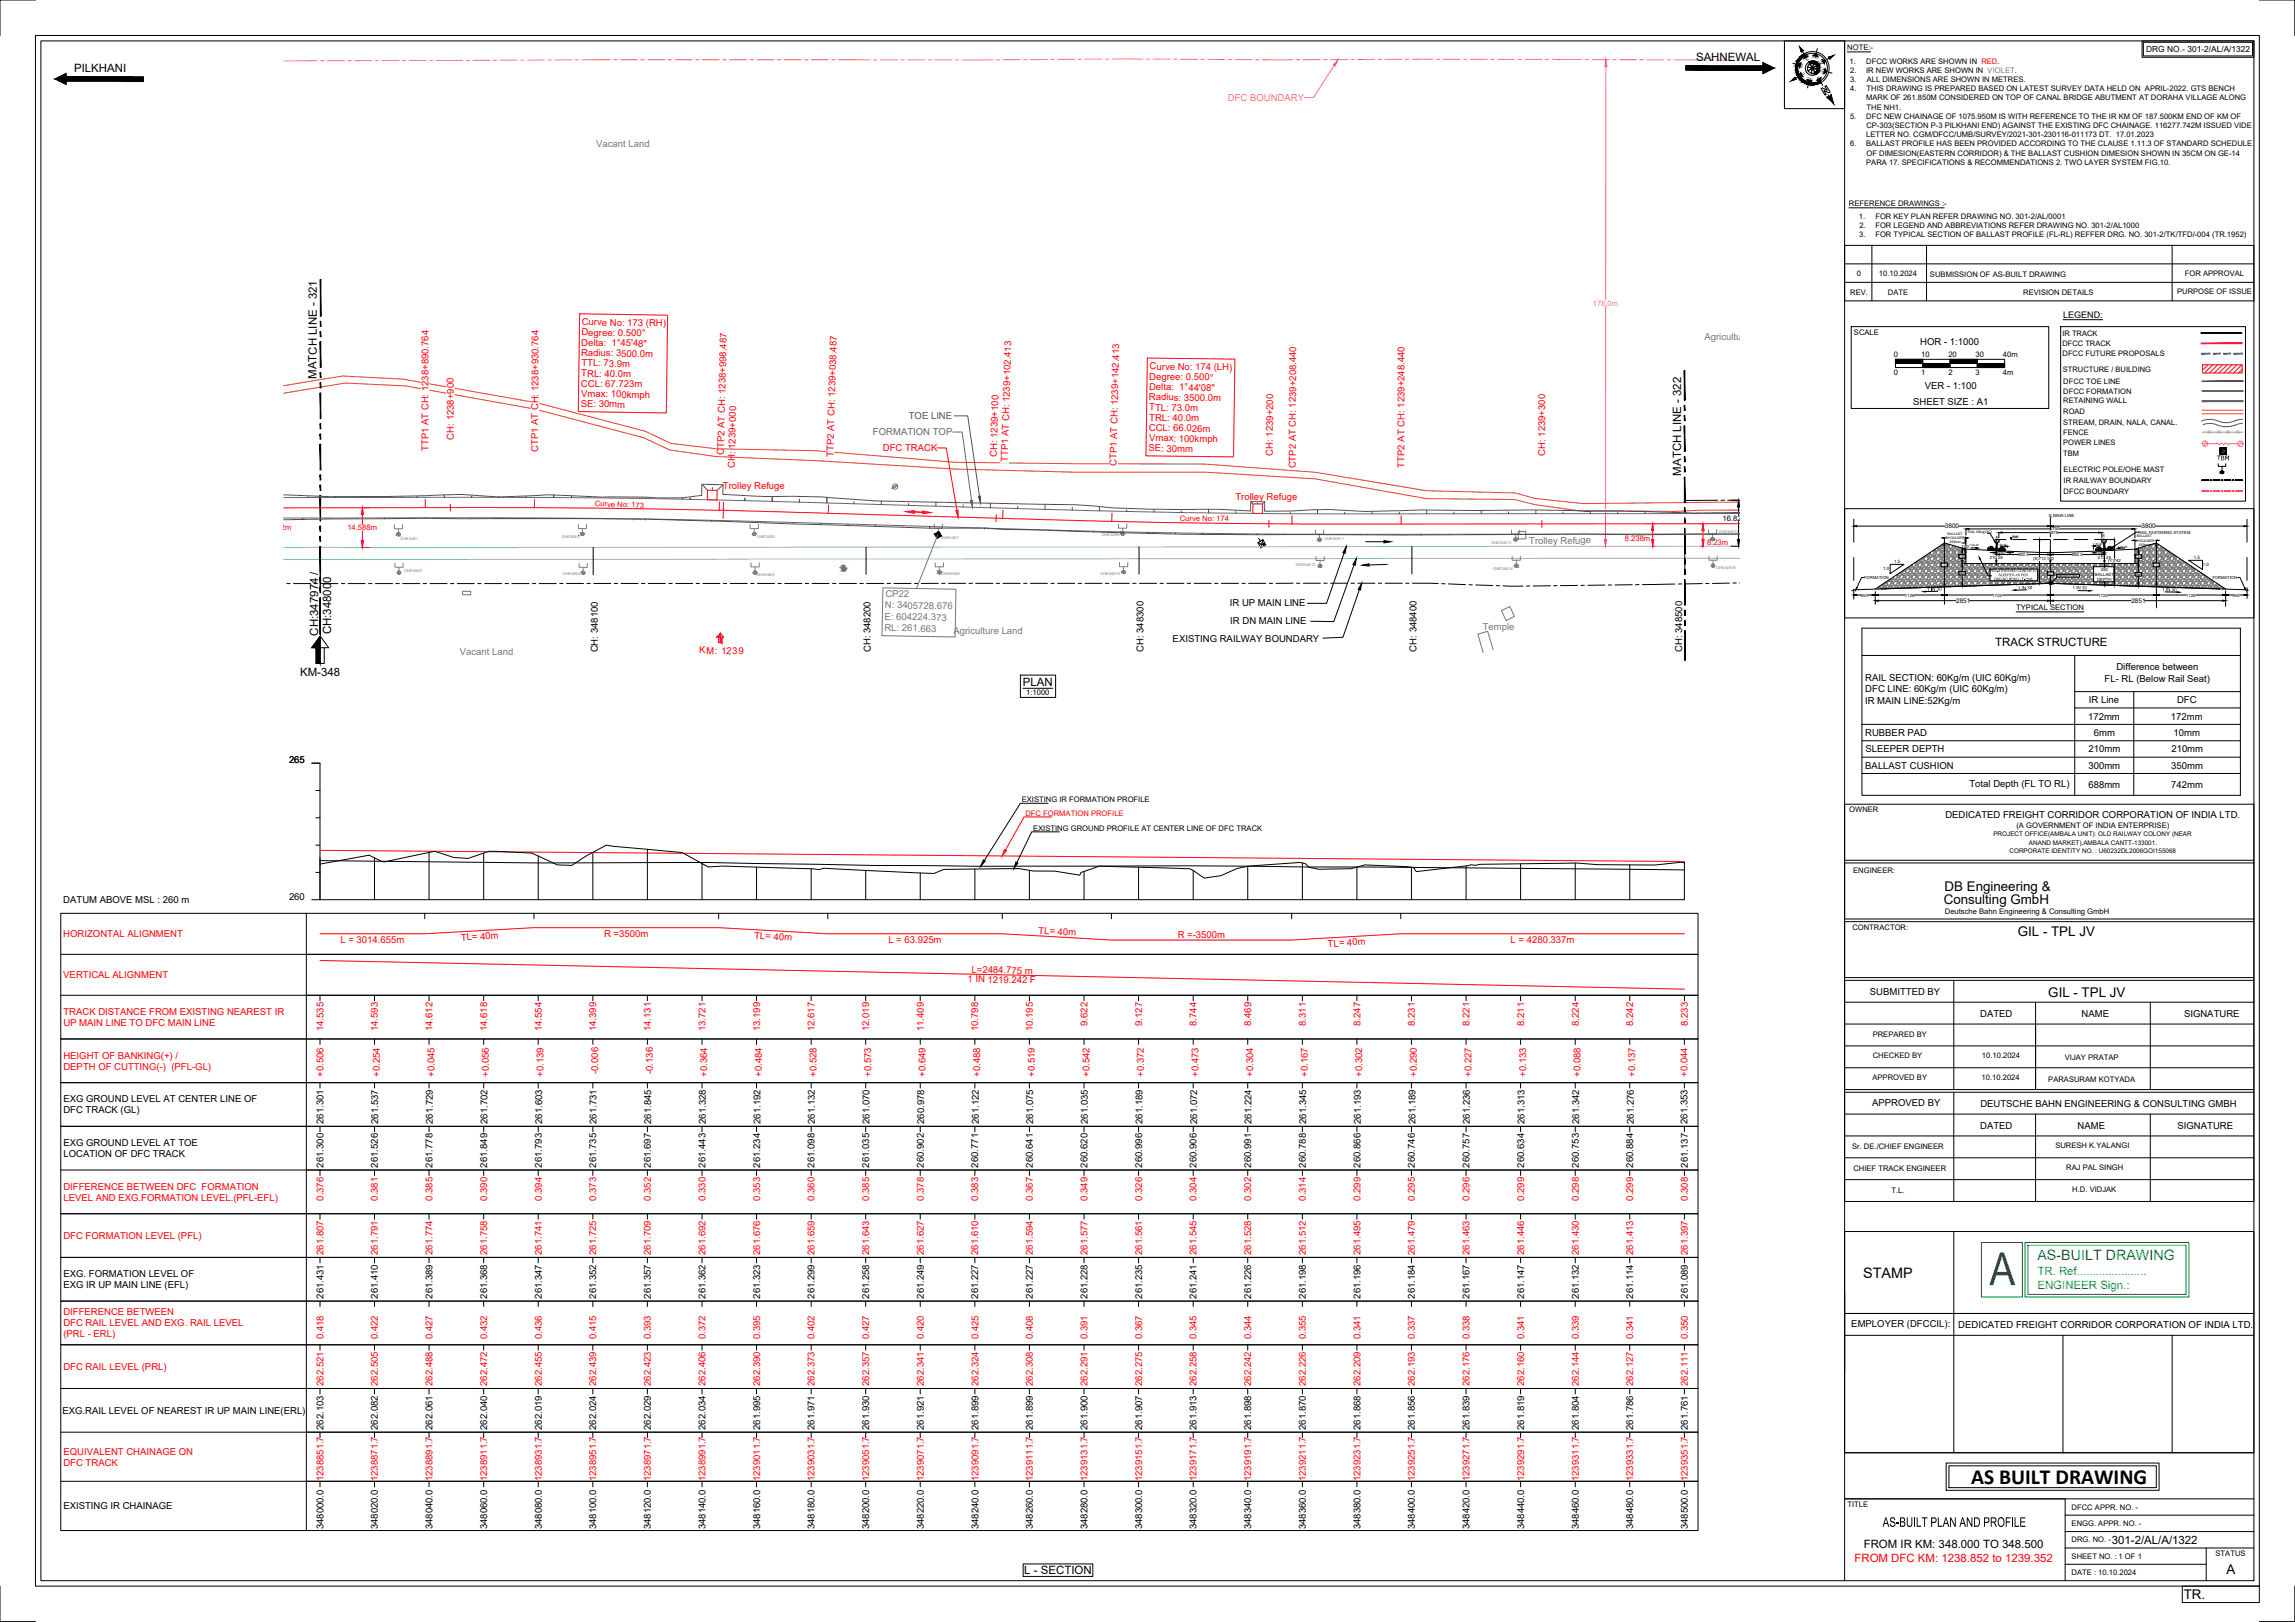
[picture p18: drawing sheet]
<svg xmlns="http://www.w3.org/2000/svg" width="841mm" height="594mm" viewBox="0 0 841 594" stroke-linecap="round" stroke-linejoin="round" font-family="sans-serif">
<defs><g id="words">
<text font-size="18.7" fill="#00b800" x="729" y="470.7">A</text>
<text font-size="7.9" x="722.3" y="543.6">AS BUILT DRAWING</text>
<text font-size="5.5" x="689.9" y="559.2">AS-BUILT PLAN AND PROFILE</text>
<text font-size="5.3" x="682.8" y="468.2">STAMP</text>
<text font-size="5.2" fill="#00b800" x="746.6" y="461.5">AS-BUILT DRAWING</text>
<g font-size="4.9">
<text x="712.6" y="326.2">DB Engineering &amp;</text>
<text x="712.3" y="331">Consulting GmbH</text>
<text x="739.4" y="342.7">GIL - TPL JV</text>
<text x="750.6" y="365">GIL - TPL JV</text>
<text x="815.9" y="576.7">A</text>
<text x="800.2" y="585.6">TR.</text>
</g>
<g font-size="4.2">
<text x="621.5" y="22.2">SAHNEWAL</text>
<text x="27.2" y="26.2">PILKHANI</text>
<text x="116" y="138.8" transform="rotate(-90 116 138.8)">MATCH LINE - 321</text>
<text x="616" y="174.2" transform="rotate(-90 616 174.2)">MATCH LINE - 322</text>
<text x="116.6" y="232.8" transform="rotate(-90 116.6 232.8)">CH:347974 /</text>
<text x="121.3" y="232.3" transform="rotate(-90 121.3 232.3)">CH:348000</text>
<text x="731.1" y="236.6">TRACK STRUCTURE</text>
<text x="110" y="247.5">KM-348</text>
<text x="374.9" y="251.2">PLAN</text>
<text x="683" y="567">FROM IR KM: 348.000 TO 348.500</text>
<text x="773.9" y="565.6">301-2/AL/A/1322</text>
<text x="375.4" y="576.6">L - SECTION</text>
</g>
<g font-size="4.2" fill="#00b800">
<text x="746.6" y="466.9">TR. Ref......................</text>
<text x="746.6" y="472.2">ENGINEER Sign.:</text>
</g>
<text font-size="4.2" fill="#f00" x="679.6" y="572.1">FROM DFC KM: 1238.852 to 1239.352</text>
<text font-size="3.5" fill="#f0f" x="450" y="37">DFC BOUNDARY</text>
<g font-size="3.5" fill="#767676">
<text x="218.5" y="53.7">Vacant Land</text>
<text x="624.6" y="124.4">Agriculture Land</text>
<text x="560.4" y="199.3" transform="rotate(-1 560.4 199.3)">Trolley Refuge</text>
<text x="324.4" y="218.6" transform="rotate(1 324.4 218.6)">CP22</text>
<text x="324.2" y="226.9" transform="rotate(1 324.2 226.9)">E: 604224.373</text>
<text x="324.3" y="222.8" transform="rotate(1 324.3 222.8)">N: 3405728.676</text>
<text x="324.1" y="231.1" transform="rotate(1 324.1 231.1)">RL: 261.663</text>
<text x="349.4" y="232.3">Agriculture Land</text>
<text x="543.3" y="230.8" transform="rotate(-1 543.3 230.8)">Temple</text>
<text x="168.5" y="239.8">Vacant Land</text>
</g>
<g font-size="3.5" fill="#f00">
<text x="213.2" y="119.1" transform="rotate(1 213.2 119.1)">Curve No: 173 (RH)</text>
<text x="213.1" y="122.9" transform="rotate(1 213.1 122.9)">Degree: 0.500°</text>
<text x="212.9" y="130.4" transform="rotate(1 212.9 130.4)">Radius: 3500.0m</text>
<text x="213" y="126.6" transform="rotate(1 213 126.6)">Delta: 1°45'48&quot;</text>
<text x="213" y="137.9" transform="rotate(1 213 137.9)">TRL: 40.0m</text>
<text x="213.1" y="134.1" transform="rotate(1 213.1 134.1)">TTL: 73.9m</text>
<text x="421.3" y="135.3" transform="rotate(1 421.3 135.3)">Curve No: 174 (LH)</text>
<text x="212.9" y="141.6" transform="rotate(1 212.9 141.6)">CCL: 67.723m</text>
<text x="421.1" y="142.8" transform="rotate(1 421.1 142.8)">Delta: 1°44'08&quot;</text>
<text x="421.2" y="139.1" transform="rotate(1 421.2 139.1)">Degree: 0.500°</text>
<text x="212.8" y="149.1" transform="rotate(1 212.8 149.1)">SE: 30mm</text>
<text x="213" y="145.4" transform="rotate(1 213 145.4)">Vmax: 100kmph</text>
<text x="421" y="146.6" transform="rotate(1 421 146.6)">Radius: 3500.0m</text>
<text x="421.1" y="154.1" transform="rotate(1 421.1 154.1)">TRL: 40.0m</text>
<text x="421.2" y="150.3" transform="rotate(1 421.2 150.3)">TTL: 73.0m</text>
<text x="166.3" y="161" transform="rotate(-90 166.3 161)">CH: 1238+900</text>
<text x="421" y="157.8" transform="rotate(1 421 157.8)">CCL: 66.026m</text>
<text x="421.1" y="161.6" transform="rotate(1 421.1 161.6)">Vmax: 100kmph</text>
<text x="157.1" y="165.2" transform="rotate(-90 157.1 165.2)">TTP1 AT CH: 1238+890.764</text>
<text x="197.2" y="165.6" transform="rotate(-90 197.2 165.6)">CTP1 AT CH: 1238+930.764</text>
<text x="265.3" y="166.6" transform="rotate(-89 265.3 166.6)">CTP2 AT CH: 1238+998.487</text>
<text x="305.4" y="167.3" transform="rotate(-88 305.4 167.3)">TTP2 AT CH: 1239+038.487</text>
<text x="323.6" y="165.3">DFC TRACK</text>
<text x="365.3" y="167.3" transform="rotate(-88 365.3 167.3)">CH: 1239+100</text>
<text x="420.9" y="165.3" transform="rotate(1 420.9 165.3)">SE: 30mm</text>
<text x="466.4" y="166.9" transform="rotate(-90 466.4 166.9)">CH: 1239+200</text>
<text x="566.3" y="167" transform="rotate(-90 566.3 167)">CH: 1239+300</text>
<text x="269.3" y="171.4" transform="rotate(-89 269.3 171.4)">CH: 1239+000</text>
<text x="369.3" y="169.2" transform="rotate(-88 369.3 169.2)">TTP1 AT CH: 1239+102.413</text>
<text x="409.2" y="170.7" transform="rotate(-89 409.2 170.7)">CTP1 AT CH: 1239+142.413</text>
<text x="474.8" y="171.6" transform="rotate(-90 474.8 171.6)">CTP2 AT CH: 1239+208.440</text>
<text x="514.7" y="171.2" transform="rotate(-90 514.7 171.2)">TTP2 AT CH: 1239+248.440</text>
<text x="264.9" y="179.2">Trolley Refuge</text>
<text x="452.7" y="183.2">Trolley Refuge</text>
<text x="256.2" y="239.3" transform="rotate(1 256.2 239.3)">K</text>
<text x="258.8" y="239.4" transform="rotate(2 258.8 239.4)">M: 12</text>
<text x="268.4" y="239.6" transform="rotate(1 268.4 239.6)">39</text>
<text x="23.2" y="343.3">HORIZONTAL ALIGNMENT</text>
<text x="124.8" y="345.3">L = 3014.655m</text>
<text x="169" y="344.6" transform="rotate(-3 169 344.6)">TL= 40m</text>
<text x="221.4" y="343">R =3500m</text>
<text x="276.4" y="343.7" transform="rotate(3 276.4 343.7)">TL= 40m</text>
<text x="325.5" y="345.3">L = 63.925m</text>
<text x="380.5" y="342" transform="rotate(3 380.5 342)">TL= 40m</text>
<text x="431.6" y="343.5">R =-3500m</text>
<text x="486.6" y="346.8" transform="rotate(-3 486.6 346.8)">TL= 40m</text>
<text x="553.6" y="345.3">L = 4280.337m</text>
<text x="23.2" y="358.3">VERTICAL ALIGNMENT</text>
<text x="354.5" y="359.7" transform="rotate(1 354.5 359.7)">1 IN 1219.242 F</text>
<text x="356" y="356.3" transform="rotate(1 356 356.3)">L=2484.775 m</text>
<text x="23.2" y="371.8">TRACK DISTANCE FROM EXISTING NEAREST IR</text>
<text x="23.2" y="375.8">UP MAIN LINE TO DFC MAIN LINE</text>
<text x="118.5" y="377.7" transform="rotate(-90 118.5 377.7)">14.535</text>
<text x="138.5" y="377.7" transform="rotate(-90 138.5 377.7)">14.593</text>
<text x="158.5" y="377.7" transform="rotate(-90 158.5 377.7)">14.612</text>
<text x="178.5" y="377.7" transform="rotate(-90 178.5 377.7)">14.618</text>
<text x="198.5" y="377.7" transform="rotate(-90 198.5 377.7)">14.554</text>
<text x="218.5" y="377.7" transform="rotate(-90 218.5 377.7)">14.399</text>
<text x="238.5" y="377.7" transform="rotate(-90 238.5 377.7)">14.131</text>
<text x="258.5" y="377.7" transform="rotate(-90 258.5 377.7)">13.721</text>
<text x="278.5" y="377.7" transform="rotate(-90 278.5 377.7)">13.199</text>
<text x="298.5" y="377.7" transform="rotate(-90 298.5 377.7)">12.617</text>
<text x="318.5" y="377.7" transform="rotate(-90 318.5 377.7)">12.019</text>
<text x="338.5" y="377.7" transform="rotate(-90 338.5 377.7)">11.409</text>
<text x="358.5" y="377.7" transform="rotate(-90 358.5 377.7)">10.798</text>
<text x="378.5" y="377.7" transform="rotate(-90 378.5 377.7)">10.195</text>
<text x="398.5" y="375.8" transform="rotate(-90 398.5 375.8)">9.622</text>
<text x="418.5" y="375.8" transform="rotate(-90 418.5 375.8)">9.127</text>
<text x="438.5" y="375.8" transform="rotate(-90 438.5 375.8)">8.744</text>
<text x="458.5" y="375.8" transform="rotate(-90 458.5 375.8)">8.469</text>
<text x="478.5" y="375.8" transform="rotate(-90 478.5 375.8)">8.311</text>
<text x="498.5" y="375.8" transform="rotate(-90 498.5 375.8)">8.247</text>
<text x="518.5" y="375.8" transform="rotate(-90 518.5 375.8)">8.231</text>
<text x="538.5" y="375.8" transform="rotate(-90 538.5 375.8)">8.221</text>
<text x="558.5" y="375.8" transform="rotate(-90 558.5 375.8)">8.211</text>
<text x="578.5" y="375.8" transform="rotate(-90 578.5 375.8)">8.224</text>
<text x="598.5" y="375.8" transform="rotate(-90 598.5 375.8)">8.242</text>
<text x="618.5" y="375.8" transform="rotate(-90 618.5 375.8)">8.233</text>
<text x="23.2" y="387.8">HEIGHT OF BANKING(+) /</text>
<text x="23.2" y="391.8">DEPTH OF CUTTING(-) (PFL-GL)</text>
<text x="118.5" y="394.3" transform="rotate(-90 118.5 394.3)">+0.506</text>
<text x="139.1" y="394.3" transform="rotate(-90 139.1 394.3)">+0.254</text>
<text x="159.2" y="394.3" transform="rotate(-90 159.2 394.3)">+0.045</text>
<text x="179.2" y="394.3" transform="rotate(-90 179.2 394.3)">+0.056</text>
<text x="199.2" y="394.3" transform="rotate(-90 199.2 394.3)">+0.139</text>
<text x="219.2" y="393.4" transform="rotate(-90 219.2 393.4)">-0.006</text>
<text x="239.2" y="393.4" transform="rotate(-90 239.2 393.4)">-0.136</text>
<text x="259.2" y="394.3" transform="rotate(-90 259.2 394.3)">+0.364</text>
<text x="279.2" y="394.3" transform="rotate(-90 279.2 394.3)">+0.484</text>
<text x="299.2" y="394.3" transform="rotate(-90 299.2 394.3)">+0.528</text>
<text x="319.2" y="394.3" transform="rotate(-90 319.2 394.3)">+0.573</text>
<text x="339.2" y="394.3" transform="rotate(-90 339.2 394.3)">+0.649</text>
<text x="359.2" y="394.3" transform="rotate(-90 359.2 394.3)">+0.488</text>
<text x="379.2" y="394.3" transform="rotate(-90 379.2 394.3)">+0.519</text>
<text x="399.2" y="394.3" transform="rotate(-90 399.2 394.3)">+0.542</text>
<text x="419.2" y="394.3" transform="rotate(-90 419.2 394.3)">+0.372</text>
<text x="439.3" y="394.3" transform="rotate(-90 439.3 394.3)">+0.473</text>
<text x="459.2" y="394.3" transform="rotate(-90 459.2 394.3)">+0.304</text>
<text x="479.3" y="394.3" transform="rotate(-90 479.3 394.3)">+0.167</text>
<text x="499.2" y="394.3" transform="rotate(-90 499.2 394.3)">+0.302</text>
<text x="519.3" y="394.3" transform="rotate(-90 519.3 394.3)">+0.290</text>
<text x="539.2" y="394.3" transform="rotate(-90 539.2 394.3)">+0.227</text>
<text x="559.2" y="394.3" transform="rotate(-90 559.2 394.3)">+0.133</text>
<text x="579.2" y="394.3" transform="rotate(-90 579.2 394.3)">+0.088</text>
<text x="599.2" y="394.3" transform="rotate(-90 599.2 394.3)">+0.137</text>
<text x="618.4" y="394.3" transform="rotate(-90 618.4 394.3)">+0.044</text>
<text x="23.2" y="435.8">DIFFERENCE BETWEEN DFC FORMATION</text>
<text x="23.2" y="439.8">LEVEL AND EXG.FORMATION LEVEL.(PFL-EFL)</text>
<text x="118.5" y="439.8" transform="rotate(-90 118.5 439.8)">0.376</text>
<text x="138.5" y="439.8" transform="rotate(-90 138.5 439.8)">0.381</text>
<text x="158.5" y="439.8" transform="rotate(-90 158.5 439.8)">0.385</text>
<text x="178.5" y="439.8" transform="rotate(-90 178.5 439.8)">0.390</text>
<text x="198.5" y="439.8" transform="rotate(-90 198.5 439.8)">0.394</text>
<text x="218.5" y="439.8" transform="rotate(-90 218.5 439.8)">0.373</text>
<text x="238.5" y="439.8" transform="rotate(-90 238.5 439.8)">0.352</text>
<text x="258.5" y="439.8" transform="rotate(-90 258.5 439.8)">0.330</text>
<text x="278.5" y="439.8" transform="rotate(-90 278.5 439.8)">0.353</text>
<text x="298.5" y="439.8" transform="rotate(-90 298.5 439.8)">0.360</text>
<text x="318.5" y="439.8" transform="rotate(-90 318.5 439.8)">0.385</text>
<text x="338.5" y="439.8" transform="rotate(-90 338.5 439.8)">0.378</text>
<text x="358.5" y="439.8" transform="rotate(-90 358.5 439.8)">0.383</text>
<text x="378.5" y="439.8" transform="rotate(-90 378.5 439.8)">0.367</text>
<text x="398.5" y="439.8" transform="rotate(-90 398.5 439.8)">0.349</text>
<text x="418.5" y="439.8" transform="rotate(-90 418.5 439.8)">0.326</text>
<text x="438.5" y="439.8" transform="rotate(-90 438.5 439.8)">0.304</text>
<text x="458.5" y="439.8" transform="rotate(-90 458.5 439.8)">0.302</text>
<text x="478.5" y="439.8" transform="rotate(-90 478.5 439.8)">0.314</text>
<text x="498.5" y="439.8" transform="rotate(-90 498.5 439.8)">0.299</text>
<text x="518.5" y="439.8" transform="rotate(-90 518.5 439.8)">0.295</text>
<text x="538.5" y="439.8" transform="rotate(-90 538.5 439.8)">0.296</text>
<text x="558.5" y="439.8" transform="rotate(-90 558.5 439.8)">0.299</text>
<text x="578.5" y="439.8" transform="rotate(-90 578.5 439.8)">0.298</text>
<text x="598.5" y="439.8" transform="rotate(-90 598.5 439.8)">0.299</text>
<text x="618.5" y="439.8" transform="rotate(-90 618.5 439.8)">0.308</text>
<text x="23.2" y="453.8">DFC FORMATION LEVEL (PFL)</text>
<text x="118.5" y="459.7" transform="rotate(-90 118.5 459.7)">261.807</text>
<text x="138.5" y="459.7" transform="rotate(-90 138.5 459.7)">261.791</text>
<text x="158.5" y="459.7" transform="rotate(-90 158.5 459.7)">261.774</text>
<text x="178.5" y="459.7" transform="rotate(-90 178.5 459.7)">261.758</text>
<text x="198.5" y="459.7" transform="rotate(-90 198.5 459.7)">261.741</text>
<text x="218.5" y="459.7" transform="rotate(-90 218.5 459.7)">261.725</text>
<text x="238.5" y="459.7" transform="rotate(-90 238.5 459.7)">261.709</text>
<text x="258.5" y="459.7" transform="rotate(-90 258.5 459.7)">261.692</text>
<text x="278.5" y="459.7" transform="rotate(-90 278.5 459.7)">261.676</text>
<text x="298.5" y="459.7" transform="rotate(-90 298.5 459.7)">261.659</text>
<text x="318.5" y="459.7" transform="rotate(-90 318.5 459.7)">261.643</text>
<text x="338.5" y="459.7" transform="rotate(-90 338.5 459.7)">261.627</text>
<text x="358.5" y="459.7" transform="rotate(-90 358.5 459.7)">261.610</text>
<text x="378.5" y="459.7" transform="rotate(-90 378.5 459.7)">261.594</text>
<text x="398.5" y="459.7" transform="rotate(-90 398.5 459.7)">261.577</text>
<text x="418.5" y="459.7" transform="rotate(-90 418.5 459.7)">261.561</text>
<text x="438.5" y="459.7" transform="rotate(-90 438.5 459.7)">261.545</text>
<text x="458.5" y="459.7" transform="rotate(-90 458.5 459.7)">261.528</text>
<text x="478.5" y="459.7" transform="rotate(-90 478.5 459.7)">261.512</text>
<text x="498.5" y="459.7" transform="rotate(-90 498.5 459.7)">261.495</text>
<text x="518.5" y="459.7" transform="rotate(-90 518.5 459.7)">261.479</text>
<text x="538.5" y="459.7" transform="rotate(-90 538.5 459.7)">261.463</text>
<text x="558.5" y="459.7" transform="rotate(-90 558.5 459.7)">261.446</text>
<text x="578.5" y="459.7" transform="rotate(-90 578.5 459.7)">261.430</text>
<text x="598.5" y="459.7" transform="rotate(-90 598.5 459.7)">261.413</text>
<text x="618.5" y="459.7" transform="rotate(-90 618.5 459.7)">261.397</text>
<text x="23.2" y="481.8">DIFFERENCE BETWEEN</text>
<text x="23.2" y="485.8">DFC RAIL LEVEL AND EXG. RAIL LEVEL</text>
<text x="23.2" y="489.8">(PRL - ERL)</text>
<text x="118.5" y="490.6" transform="rotate(-90 118.5 490.6)">0.418</text>
<text x="138.5" y="490.6" transform="rotate(-90 138.5 490.6)">0.422</text>
<text x="158.5" y="490.6" transform="rotate(-90 158.5 490.6)">0.427</text>
<text x="178.5" y="490.6" transform="rotate(-90 178.5 490.6)">0.432</text>
<text x="198.5" y="490.6" transform="rotate(-90 198.5 490.6)">0.436</text>
<text x="218.5" y="490.6" transform="rotate(-90 218.5 490.6)">0.415</text>
<text x="238.5" y="490.6" transform="rotate(-90 238.5 490.6)">0.393</text>
<text x="258.5" y="490.6" transform="rotate(-90 258.5 490.6)">0.372</text>
<text x="278.5" y="490.6" transform="rotate(-90 278.5 490.6)">0.395</text>
<text x="298.5" y="490.6" transform="rotate(-90 298.5 490.6)">0.402</text>
<text x="318.5" y="490.6" transform="rotate(-90 318.5 490.6)">0.427</text>
<text x="338.5" y="490.6" transform="rotate(-90 338.5 490.6)">0.420</text>
<text x="358.5" y="490.6" transform="rotate(-90 358.5 490.6)">0.425</text>
<text x="378.5" y="490.6" transform="rotate(-90 378.5 490.6)">0.408</text>
<text x="398.5" y="490.6" transform="rotate(-90 398.5 490.6)">0.391</text>
<text x="418.5" y="490.6" transform="rotate(-90 418.5 490.6)">0.367</text>
<text x="438.5" y="490.6" transform="rotate(-90 438.5 490.6)">0.345</text>
<text x="458.5" y="490.6" transform="rotate(-90 458.5 490.6)">0.344</text>
<text x="478.5" y="490.6" transform="rotate(-90 478.5 490.6)">0.355</text>
<text x="498.5" y="490.6" transform="rotate(-90 498.5 490.6)">0.341</text>
<text x="518.5" y="490.6" transform="rotate(-90 518.5 490.6)">0.337</text>
<text x="538.5" y="490.6" transform="rotate(-90 538.5 490.6)">0.338</text>
<text x="558.5" y="490.6" transform="rotate(-90 558.5 490.6)">0.341</text>
<text x="578.5" y="490.6" transform="rotate(-90 578.5 490.6)">0.339</text>
<text x="598.5" y="490.6" transform="rotate(-90 598.5 490.6)">0.341</text>
<text x="618.5" y="490.6" transform="rotate(-90 618.5 490.6)">0.350</text>
<text x="23.2" y="501.8">DFC RAIL LEVEL (PRL)</text>
<text x="118.5" y="507.6" transform="rotate(-90 118.5 507.6)">262.521</text>
<text x="138.5" y="507.6" transform="rotate(-90 138.5 507.6)">262.505</text>
<text x="158.5" y="507.6" transform="rotate(-90 158.5 507.6)">262.488</text>
<text x="178.5" y="507.6" transform="rotate(-90 178.5 507.6)">262.472</text>
<text x="198.5" y="507.6" transform="rotate(-90 198.5 507.6)">262.455</text>
<text x="218.5" y="507.6" transform="rotate(-90 218.5 507.6)">262.439</text>
<text x="238.5" y="507.6" transform="rotate(-90 238.5 507.6)">262.423</text>
<text x="258.5" y="507.6" transform="rotate(-90 258.5 507.6)">262.406</text>
<text x="278.5" y="507.6" transform="rotate(-90 278.5 507.6)">262.390</text>
<text x="298.5" y="507.6" transform="rotate(-90 298.5 507.6)">262.373</text>
<text x="318.5" y="507.6" transform="rotate(-90 318.5 507.6)">262.357</text>
<text x="338.5" y="507.6" transform="rotate(-90 338.5 507.6)">262.341</text>
<text x="358.5" y="507.6" transform="rotate(-90 358.5 507.6)">262.324</text>
<text x="378.5" y="507.6" transform="rotate(-90 378.5 507.6)">262.308</text>
<text x="398.5" y="507.6" transform="rotate(-90 398.5 507.6)">262.291</text>
<text x="418.5" y="507.6" transform="rotate(-90 418.5 507.6)">262.275</text>
<text x="438.5" y="507.6" transform="rotate(-90 438.5 507.6)">262.258</text>
<text x="458.5" y="507.6" transform="rotate(-90 458.5 507.6)">262.242</text>
<text x="478.5" y="507.6" transform="rotate(-90 478.5 507.6)">262.226</text>
<text x="498.5" y="507.6" transform="rotate(-90 498.5 507.6)">262.209</text>
<text x="518.5" y="507.6" transform="rotate(-90 518.5 507.6)">262.193</text>
<text x="538.5" y="507.6" transform="rotate(-90 538.5 507.6)">262.176</text>
<text x="558.5" y="507.6" transform="rotate(-90 558.5 507.6)">262.160</text>
<text x="578.5" y="507.6" transform="rotate(-90 578.5 507.6)">262.144</text>
<text x="598.5" y="507.6" transform="rotate(-90 598.5 507.6)">262.127</text>
<text x="618.5" y="507.6" transform="rotate(-90 618.5 507.6)">262.111</text>
<text x="23.2" y="532.8">EQUIVALENT CHAINAGE ON</text>
<text x="23.2" y="536.8">DFC TRACK</text>
<text x="118.5" y="542.5" transform="rotate(-90 118.5 542.5)">1238851.7</text>
<text x="138.5" y="542.5" transform="rotate(-90 138.5 542.5)">1238871.7</text>
<text x="158.5" y="542.5" transform="rotate(-90 158.5 542.5)">1238891.7</text>
<text x="178.5" y="542.5" transform="rotate(-90 178.5 542.5)">1238911.7</text>
<text x="198.5" y="542.5" transform="rotate(-90 198.5 542.5)">1238931.7</text>
<text x="218.5" y="542.5" transform="rotate(-90 218.5 542.5)">1238951.7</text>
<text x="238.5" y="542.5" transform="rotate(-90 238.5 542.5)">1238971.7</text>
<text x="258.5" y="542.5" transform="rotate(-90 258.5 542.5)">1238991.7</text>
<text x="278.5" y="542.5" transform="rotate(-90 278.5 542.5)">1239011.7</text>
<text x="298.5" y="542.5" transform="rotate(-90 298.5 542.5)">1239031.7</text>
<text x="318.5" y="542.5" transform="rotate(-90 318.5 542.5)">1239051.7</text>
<text x="338.5" y="542.5" transform="rotate(-90 338.5 542.5)">1239071.7</text>
<text x="358.5" y="542.5" transform="rotate(-90 358.5 542.5)">1239091.7</text>
<text x="378.5" y="542.5" transform="rotate(-90 378.5 542.5)">1239111.7</text>
<text x="398.5" y="542.5" transform="rotate(-90 398.5 542.5)">1239131.7</text>
<text x="418.5" y="542.5" transform="rotate(-90 418.5 542.5)">1239151.7</text>
<text x="438.5" y="542.5" transform="rotate(-90 438.5 542.5)">1239171.7</text>
<text x="458.5" y="542.5" transform="rotate(-90 458.5 542.5)">1239191.7</text>
<text x="478.5" y="542.5" transform="rotate(-90 478.5 542.5)">1239211.7</text>
<text x="498.5" y="542.5" transform="rotate(-90 498.5 542.5)">1239231.7</text>
<text x="518.5" y="542.5" transform="rotate(-90 518.5 542.5)">1239251.7</text>
<text x="538.5" y="542.5" transform="rotate(-90 538.5 542.5)">1239271.7</text>
<text x="558.5" y="542.5" transform="rotate(-90 558.5 542.5)">1239291.7</text>
<text x="578.5" y="542.5" transform="rotate(-90 578.5 542.5)">1239311.7</text>
<text x="598.5" y="542.5" transform="rotate(-90 598.5 542.5)">1239331.7</text>
<text x="618.5" y="542.5" transform="rotate(-90 618.5 542.5)">1239351.7</text>
</g>
<g font-size="3.5">
<text x="703.7" y="126.3">HOR - 1:1000</text>
<text x="705.4" y="142.3">VER - 1:100</text>
<text x="701.1" y="148.5">SHEET SIZE : A1</text>
<text x="460.4" y="200.4">L</text>
<text x="450.7" y="221.8">IR UP MAIN LINE</text>
<text x="450.8" y="228.6">IR DN MAIN LINE</text>
<text x="219" y="239" transform="rotate(-90 219 239)">CH: 348100</text>
<text x="319.1" y="238.9" transform="rotate(-90 319.1 238.9)">CH: 348200</text>
<text x="419.1" y="238.8" transform="rotate(-90 419.1 238.8)">CH: 348300</text>
<text x="429.7" y="235.2">EXISTING RAILWAY BOUNDARY</text>
<text x="519.1" y="238.6" transform="rotate(-90 519.1 238.6)">CH: 348400</text>
<text x="616.5" y="238.8" transform="rotate(-90 616.5 238.8)">CH: 348500</text>
<text x="775.6" y="245.5">Difference between</text>
<text x="683.5" y="249.4">RAIL SECTION: 60Kg/m (UIC 60Kg/m)</text>
<text x="771.3" y="249.7">FL- RL (Below Rail Seat)</text>
<text x="683.5" y="257.8">IR MAIN LINE:52Kg/m</text>
<text x="683.6" y="253.6">DFC LINE: 60Kg/m (UIC 60Kg/m)</text>
<text x="765.5" y="257.6">IR Line</text>
<text x="797.8" y="257.6">DFC</text>
<text x="765.2" y="263.6">172mm</text>
<text x="795.6" y="263.6">172mm</text>
<text x="683.5" y="269.5">RUBBER PAD</text>
<text x="767.3" y="269.5">6mm</text>
<text x="796.5" y="269.5">10mm</text>
<text x="683.6" y="275.5">SLEEPER DEPTH</text>
<text x="765.4" y="275.5">210mm</text>
<text x="795.7" y="275.5">210mm</text>
<text x="105.9" y="279.5">265</text>
<text x="683.6" y="281.6">BALLAST CUSHION</text>
<text x="765.3" y="281.6">300mm</text>
<text x="795.7" y="281.6">350mm</text>
<text x="721.7" y="288.2">Total Depth (FL TO RL)</text>
<text x="765.3" y="288.5">688mm</text>
<text x="795.7" y="288.5">742mm</text>
<text x="712.9" y="299.7">DEDICATED FREIGHT CORRIDOR CORPORATION OF INDIA LTD.</text>
<text x="105.9" y="329.5">260</text>
<text x="23.2" y="330.8">DATUM ABOVE MSL : 260 m</text>
<text x="685.2" y="364.3">SUBMITTED BY</text>
<text x="725.7" y="372.6">DATED</text>
<text x="762.8" y="372.6">NAME</text>
<text x="800.4" y="372.5">SIGNATURE</text>
<text x="23.2" y="403.8">EXG GROUND LEVEL AT CENTER LINE OF</text>
<text x="23.2" y="407.8">DFC TRACK (GL)</text>
<text x="686.1" y="405.3">APPROVED BY</text>
<text x="725.7" y="405.5">DEUTSCHE BAHN ENGINEERING &amp; CONSULTING GMBH</text>
<text x="118.5" y="411.6" transform="rotate(-90 118.5 411.6)">261.301</text>
<text x="138.6" y="411.6" transform="rotate(-90 138.6 411.6)">261.537</text>
<text x="158.6" y="411.6" transform="rotate(-90 158.6 411.6)">261.729</text>
<text x="178.6" y="411.6" transform="rotate(-90 178.6 411.6)">261.702</text>
<text x="198.6" y="411.6" transform="rotate(-90 198.6 411.6)">261.603</text>
<text x="218.7" y="411.6" transform="rotate(-90 218.7 411.6)">261.731</text>
<text x="238.6" y="411.6" transform="rotate(-90 238.6 411.6)">261.845</text>
<text x="258.6" y="411.6" transform="rotate(-90 258.6 411.6)">261.328</text>
<text x="278.6" y="411.6" transform="rotate(-90 278.6 411.6)">261.192</text>
<text x="298.7" y="411.6" transform="rotate(-90 298.7 411.6)">261.132</text>
<text x="318.6" y="411.6" transform="rotate(-90 318.6 411.6)">261.070</text>
<text x="338.7" y="411.6" transform="rotate(-90 338.7 411.6)">260.978</text>
<text x="358.7" y="411.6" transform="rotate(-90 358.7 411.6)">261.122</text>
<text x="378.7" y="411.6" transform="rotate(-90 378.7 411.6)">261.075</text>
<text x="398.7" y="411.6" transform="rotate(-90 398.7 411.6)">261.035</text>
<text x="418.7" y="411.6" transform="rotate(-90 418.7 411.6)">261.189</text>
<text x="438.7" y="411.6" transform="rotate(-90 438.7 411.6)">261.072</text>
<text x="458.7" y="411.6" transform="rotate(-90 458.7 411.6)">261.224</text>
<text x="478.7" y="411.6" transform="rotate(-90 478.7 411.6)">261.345</text>
<text x="498.7" y="411.6" transform="rotate(-90 498.7 411.6)">261.193</text>
<text x="518.7" y="411.6" transform="rotate(-90 518.7 411.6)">261.189</text>
<text x="538.7" y="411.6" transform="rotate(-90 538.7 411.6)">261.236</text>
<text x="558.7" y="411.6" transform="rotate(-90 558.7 411.6)">261.313</text>
<text x="578.7" y="411.6" transform="rotate(-90 578.7 411.6)">261.342</text>
<text x="598.7" y="411.6" transform="rotate(-90 598.7 411.6)">261.276</text>
<text x="618.4" y="411.6" transform="rotate(-90 618.4 411.6)">261.353</text>
<text x="725.7" y="413.5">DATED</text>
<text x="761.3" y="413.5">NAME</text>
<text x="798" y="413.5">SIGNATURE</text>
<text x="23.2" y="419.8">EXG GROUND LEVEL AT TOE</text>
<text x="23.2" y="423.8">LOCATION OF DFC TRACK</text>
<text x="118.5" y="427.7" transform="rotate(-90 118.5 427.7)">261.300</text>
<text x="138.5" y="427.7" transform="rotate(-90 138.5 427.7)">261.526</text>
<text x="158.5" y="427.7" transform="rotate(-90 158.5 427.7)">261.778</text>
<text x="178.5" y="427.7" transform="rotate(-90 178.5 427.7)">261.849</text>
<text x="198.5" y="427.7" transform="rotate(-90 198.5 427.7)">261.793</text>
<text x="218.5" y="427.7" transform="rotate(-90 218.5 427.7)">261.735</text>
<text x="238.5" y="427.7" transform="rotate(-90 238.5 427.7)">261.697</text>
<text x="258.5" y="427.7" transform="rotate(-90 258.5 427.7)">261.443</text>
<text x="278.5" y="427.7" transform="rotate(-90 278.5 427.7)">261.234</text>
<text x="298.5" y="427.7" transform="rotate(-90 298.5 427.7)">261.098</text>
<text x="318.5" y="427.7" transform="rotate(-90 318.5 427.7)">261.035</text>
<text x="338.5" y="427.7" transform="rotate(-90 338.5 427.7)">260.902</text>
<text x="358.5" y="427.7" transform="rotate(-90 358.5 427.7)">260.771</text>
<text x="378.5" y="427.7" transform="rotate(-90 378.5 427.7)">260.641</text>
<text x="398.5" y="427.7" transform="rotate(-90 398.5 427.7)">260.620</text>
<text x="418.5" y="427.7" transform="rotate(-90 418.5 427.7)">260.996</text>
<text x="438.5" y="427.7" transform="rotate(-90 438.5 427.7)">260.906</text>
<text x="458.5" y="427.7" transform="rotate(-90 458.5 427.7)">260.991</text>
<text x="478.5" y="427.7" transform="rotate(-90 478.5 427.7)">260.788</text>
<text x="498.5" y="427.7" transform="rotate(-90 498.5 427.7)">260.866</text>
<text x="518.5" y="427.7" transform="rotate(-90 518.5 427.7)">260.746</text>
<text x="538.5" y="427.7" transform="rotate(-90 538.5 427.7)">260.757</text>
<text x="558.5" y="427.7" transform="rotate(-90 558.5 427.7)">260.634</text>
<text x="578.5" y="427.7" transform="rotate(-90 578.5 427.7)">260.753</text>
<text x="598.5" y="427.7" transform="rotate(-90 598.5 427.7)">260.884</text>
<text x="618.5" y="427.7" transform="rotate(-90 618.5 427.7)">261.137</text>
<text x="23.2" y="467.8">EXG. FORMATION LEVEL OF</text>
<text x="23.2" y="471.8">EXG IR UP MAIN LINE (EFL)</text>
<text x="118.5" y="475.7" transform="rotate(-90 118.5 475.7)">261.431</text>
<text x="138.5" y="475.7" transform="rotate(-90 138.5 475.7)">261.410</text>
<text x="158.5" y="475.7" transform="rotate(-90 158.5 475.7)">261.389</text>
<text x="178.5" y="475.7" transform="rotate(-90 178.5 475.7)">261.368</text>
<text x="198.5" y="475.7" transform="rotate(-90 198.5 475.7)">261.347</text>
<text x="218.5" y="475.7" transform="rotate(-90 218.5 475.7)">261.352</text>
<text x="238.5" y="475.7" transform="rotate(-90 238.5 475.7)">261.357</text>
<text x="258.5" y="475.7" transform="rotate(-90 258.5 475.7)">261.362</text>
<text x="278.5" y="475.7" transform="rotate(-90 278.5 475.7)">261.323</text>
<text x="298.5" y="475.7" transform="rotate(-90 298.5 475.7)">261.299</text>
<text x="318.5" y="475.7" transform="rotate(-90 318.5 475.7)">261.258</text>
<text x="338.5" y="475.7" transform="rotate(-90 338.5 475.7)">261.249</text>
<text x="358.5" y="475.7" transform="rotate(-90 358.5 475.7)">261.227</text>
<text x="378.5" y="475.7" transform="rotate(-90 378.5 475.7)">261.227</text>
<text x="398.5" y="475.7" transform="rotate(-90 398.5 475.7)">261.228</text>
<text x="418.5" y="475.7" transform="rotate(-90 418.5 475.7)">261.235</text>
<text x="438.5" y="475.7" transform="rotate(-90 438.5 475.7)">261.241</text>
<text x="458.5" y="475.7" transform="rotate(-90 458.5 475.7)">261.226</text>
<text x="478.5" y="475.7" transform="rotate(-90 478.5 475.7)">261.198</text>
<text x="498.5" y="475.7" transform="rotate(-90 498.5 475.7)">261.196</text>
<text x="518.5" y="475.7" transform="rotate(-90 518.5 475.7)">261.184</text>
<text x="538.5" y="475.7" transform="rotate(-90 538.5 475.7)">261.167</text>
<text x="558.5" y="475.7" transform="rotate(-90 558.5 475.7)">261.147</text>
<text x="578.5" y="475.7" transform="rotate(-90 578.5 475.7)">261.132</text>
<text x="598.5" y="475.7" transform="rotate(-90 598.5 475.7)">261.114</text>
<text x="618.5" y="475.7" transform="rotate(-90 618.5 475.7)">261.089</text>
<text x="678.4" y="486.2">EMPLOYER (DFCCIL):</text>
<text x="717.6" y="486.5">DEDICATED FREIGHT CORRIDOR CORPORATION OF INDIA LTD.</text>
<text x="22.9" y="517.8">EXG.RAIL LEVEL OF NEAREST IR UP MAIN LINE(ERL)</text>
<text x="118.5" y="523.7" transform="rotate(-90 118.5 523.7)">262.103</text>
<text x="138.5" y="523.7" transform="rotate(-90 138.5 523.7)">262.082</text>
<text x="158.5" y="523.7" transform="rotate(-90 158.5 523.7)">262.061</text>
<text x="178.5" y="523.7" transform="rotate(-90 178.5 523.7)">262.040</text>
<text x="198.5" y="523.7" transform="rotate(-90 198.5 523.7)">262.019</text>
<text x="218.5" y="523.7" transform="rotate(-90 218.5 523.7)">262.024</text>
<text x="238.5" y="523.7" transform="rotate(-90 238.5 523.7)">262.029</text>
<text x="258.5" y="523.7" transform="rotate(-90 258.5 523.7)">262.034</text>
<text x="278.5" y="523.7" transform="rotate(-90 278.5 523.7)">261.995</text>
<text x="298.5" y="523.7" transform="rotate(-90 298.5 523.7)">261.971</text>
<text x="318.5" y="523.7" transform="rotate(-90 318.5 523.7)">261.930</text>
<text x="338.5" y="523.7" transform="rotate(-90 338.5 523.7)">261.921</text>
<text x="358.5" y="523.7" transform="rotate(-90 358.5 523.7)">261.899</text>
<text x="378.5" y="523.7" transform="rotate(-90 378.5 523.7)">261.899</text>
<text x="398.5" y="523.7" transform="rotate(-90 398.5 523.7)">261.900</text>
<text x="418.5" y="523.7" transform="rotate(-90 418.5 523.7)">261.907</text>
<text x="438.5" y="523.7" transform="rotate(-90 438.5 523.7)">261.913</text>
<text x="458.5" y="523.7" transform="rotate(-90 458.5 523.7)">261.898</text>
<text x="478.5" y="523.7" transform="rotate(-90 478.5 523.7)">261.870</text>
<text x="498.5" y="523.7" transform="rotate(-90 498.5 523.7)">261.868</text>
<text x="518.5" y="523.7" transform="rotate(-90 518.5 523.7)">261.856</text>
<text x="538.5" y="523.7" transform="rotate(-90 538.5 523.7)">261.839</text>
<text x="558.5" y="523.7" transform="rotate(-90 558.5 523.7)">261.819</text>
<text x="578.5" y="523.7" transform="rotate(-90 578.5 523.7)">261.804</text>
<text x="598.5" y="523.7" transform="rotate(-90 598.5 523.7)">261.786</text>
<text x="618.5" y="523.7" transform="rotate(-90 618.5 523.7)">261.761</text>
<text x="23.2" y="552.8">EXISTING IR CHAINAGE</text>
<text x="118.5" y="560.2" transform="rotate(-90 118.5 560.2)">348000.0</text>
<text x="138.5" y="560.2" transform="rotate(-90 138.5 560.2)">348020.0</text>
<text x="158.5" y="560.2" transform="rotate(-90 158.5 560.2)">348040.0</text>
<text x="178.5" y="560.2" transform="rotate(-90 178.5 560.2)">348060.0</text>
<text x="198.5" y="560.2" transform="rotate(-90 198.5 560.2)">348080.0</text>
<text x="218.5" y="560.2" transform="rotate(-90 218.5 560.2)">348100.0</text>
<text x="238.5" y="560.2" transform="rotate(-90 238.5 560.2)">348120.0</text>
<text x="258.5" y="560.2" transform="rotate(-90 258.5 560.2)">348140.0</text>
<text x="278.5" y="560.2" transform="rotate(-90 278.5 560.2)">348160.0</text>
<text x="298.5" y="560.2" transform="rotate(-90 298.5 560.2)">348180.0</text>
<text x="318.5" y="560.2" transform="rotate(-90 318.5 560.2)">348200.0</text>
<text x="338.5" y="560.2" transform="rotate(-90 338.5 560.2)">348220.0</text>
<text x="358.5" y="560.2" transform="rotate(-90 358.5 560.2)">348240.0</text>
<text x="378.5" y="560.2" transform="rotate(-90 378.5 560.2)">348260.0</text>
<text x="398.5" y="560.2" transform="rotate(-90 398.5 560.2)">348280.0</text>
<text x="418.5" y="560.2" transform="rotate(-90 418.5 560.2)">348300.0</text>
<text x="438.5" y="560.2" transform="rotate(-90 438.5 560.2)">348320.0</text>
<text x="458.5" y="560.2" transform="rotate(-90 458.5 560.2)">348340.0</text>
<text x="478.5" y="560.2" transform="rotate(-90 478.5 560.2)">348360.0</text>
<text x="498.5" y="560.2" transform="rotate(-90 498.5 560.2)">348380.0</text>
<text x="518.5" y="560.2" transform="rotate(-90 518.5 560.2)">348400.0</text>
<text x="538.5" y="560.2" transform="rotate(-90 538.5 560.2)">348420.0</text>
<text x="558.5" y="560.2" transform="rotate(-90 558.5 560.2)">348440.0</text>
<text x="578.5" y="560.2" transform="rotate(-90 578.5 560.2)">348460.0</text>
<text x="598.5" y="560.2" transform="rotate(-90 598.5 560.2)">348480.0</text>
<text x="618.5" y="560.2" transform="rotate(-90 618.5 560.2)">348500.0</text>
</g>
<text font-size="3.5" fill="#723956" x="333" y="153.5">TOE LINE</text>
<text font-size="3.5" fill="#5d4a95" x="319.9" y="159.3">FORMATION TOP</text>
<text font-size="3.3" x="756" y="116.4">LEGEND:</text>
<text font-size="3.1" x="786.5" y="19.1">DRG NO.- 301-2/AL/A/1322</text>
<g font-size="2.8">
<text x="677" y="18.4">NOTE:-</text>
<text x="677.8" y="23.3">1.</text>
<text x="683.9" y="23.3">DFCC WORKS ARE SHOWN IN RED.</text>
<text x="678" y="26.7">2.</text>
<text x="683.9" y="26.7">IR NEW WORKS ARE SHOWN IN VIOLET.</text>
<text x="678" y="30.1">3.</text>
<text x="678.1" y="33.4">4.</text>
<text x="684" y="33.4">THIS DRAWING IS PREPARED BASED ON LATEST SURVEY DATA HELD ON APRIL-2022. GTS BENCH</text>
<text x="684.1" y="30.1">ALL DIMENSIONS ARE SHOWN IN METRES.</text>
<text x="683.9" y="36.8">MARK OF 261.850M CONSIDERED ON TOP OF CANAL BRIDGE ABUTMENT AT DORAHA VILLAGE ALONG</text>
<text x="684" y="40.1">THE NH1.</text>
<text x="678" y="43.5">5.</text>
<text x="683.9" y="43.5">DFC NEW CHAINAGE OF 1075.950M IS WITH REFERENCE TO THE IR KM OF 187.500KM END OF KM OF</text>
<text x="683.9" y="46.9">CP-303(SECTION P-3 PILKHANI END) AGAINST THE EXISTING DFC CHAINAGE. 116277.742M ISSUED VIDE</text>
<text x="678" y="53.6">6.</text>
<text x="683.9" y="50.2">LETTER NO. CGM/DFCC/UMB/SURVEY/2021-301-230116-011173 DT. 17.01.2023</text>
<text x="683.9" y="53.6">BALLAST PROFILE HAS BEEN PROVIDED ACCORDING TO THE CLAUSE 1.11.3 OF STANDARD SCHEDULE</text>
<text x="684" y="57">OF DIMESION(EASTERN CORRIDOR) &amp; THE BALLAST CUSHION DIMESION SHOWN IN 35CM ON GE-14</text>
<text x="683.9" y="60.3">PARA 17. SPECIFICATIONS &amp; RECOMMENDATIONS 2. TWO LAYER SYSTEM FIG.10.</text>
<text x="677.5" y="75.5">REFERENCE DRAWINGS :-</text>
<text x="681.2" y="80.1">1.</text>
<text x="681.4" y="83.5">2.</text>
<text x="687.2" y="80.1">FOR KEY PLAN REFER DRAWING NO. 301-2/AL/0001</text>
<text x="687.2" y="83.5">FOR LEGEND AND ABBREVIATIONS REFER DRAWING NO. 301-2/AL1000</text>
<text x="681.4" y="86.9">3.</text>
<text x="687.2" y="86.9">FOR TYPICAL SECTION OF BALLAST PROFILE (FL-RL) REFFER DRG. NO. 301-2/TK/TFD/-004 (TR.1952)</text>
<text x="680.5" y="101.1">0</text>
<text x="688.6" y="101.1">10.10.2024</text>
<text x="707.3" y="101.3">SUBMISSION OF AS-BUILT DRAWING</text>
<text x="800.7" y="101">FOR APPROVAL</text>
<text x="678" y="107.9">REV.</text>
<text x="691.8" y="107.9">DATE</text>
<text x="797.8" y="107.8">PURPOSE OF ISSUE</text>
<text x="741.4" y="108.1">REVISION DETAILS</text>
<text x="679.4" y="122.6">SCALE</text>
<text x="755.8" y="123">IR TRACK</text>
<text x="694" y="130.9">0</text>
<text x="704" y="130.9">10</text>
<text x="714" y="130.9">20</text>
<text x="724" y="130.9">30</text>
<text x="734" y="130.9">40m</text>
<text x="755.8" y="126.6">DFCC TRACK</text>
<text x="755.9" y="130.4">DFCC FUTURE PROPOSALS</text>
<text x="694" y="137.4">0</text>
<text x="704" y="137.4">1</text>
<text x="714" y="137.4">2</text>
<text x="724" y="137.4">3</text>
<text x="734" y="137.4">4m</text>
<text x="755.9" y="136.2">STRUCTURE / BUILDING</text>
<text x="756.1" y="140.5">DFCC TOE LINE</text>
<text x="756.1" y="144.1">DFCC FORMATION</text>
<text x="756.1" y="147.8">RETAINING WALL</text>
<text x="756.1" y="151.8">ROAD</text>
<text x="756.1" y="155.7">STREAM, DRAIN, NALA, CANAL.</text>
<text x="756.1" y="159.3">FENCE</text>
<text x="756.1" y="167">TBM</text>
<text x="756.1" y="162.9">POWER LINES</text>
<text x="756.2" y="172.8">ELECTRIC POLE/OHE MAST</text>
<text x="812.5" y="168.6">TBM</text>
<text x="756.2" y="177">IR RAILWAY BOUNDARY</text>
<text x="756.2" y="180.9">DFCC BOUNDARY</text>
<text x="631.2" y="190.8">16.827 m</text>
<text x="738.8" y="223.5">TYPICAL SECTION</text>
<text x="376" y="254.6">1:1000</text>
<text x="374.4" y="293.8">EXISTING IR FORMATION PROFILE</text>
<text x="677.7" y="297.4">OWNER</text>
<text x="378.6" y="304.2">EXISTING GROUND PROFILE AT CENTER LINE OF DFC TRACK</text>
<text x="738.9" y="303.3">(A GOVERNMENT OF INDIA ENTERPRISE)</text>
<text x="679.1" y="319.9">ENGINEER:</text>
<text x="712.7" y="334.9">Deutsche Bahn Engineering &amp; Consulting GmbH</text>
<text x="678.8" y="340.6">CONTRACTOR:</text>
<text x="686.3" y="380">PREPARED BY</text>
<text x="686.3" y="387.5">CHECKED BY</text>
<text x="726.3" y="387.5">10.10.2024</text>
<text x="756.7" y="388.1">VIJAY PRATAP</text>
<text x="686.2" y="395.5">APPROVED BY</text>
<text x="726.2" y="395.5">10.10.2024</text>
<text x="750.6" y="396.1">PARASURAM KOTYADA</text>
<text x="678.7" y="420.8">Sr. DE./CHIEF ENGINEER</text>
<text x="753.2" y="420.5">SURESH K.YALANGI</text>
<text x="679.2" y="428.8">CHIEF TRACK ENGINEER</text>
<text x="757.2" y="428.5">RAJ PAL SINGH</text>
<text x="693.2" y="437">T.L.</text>
<text x="759.4" y="436.5">H.D. VIDJAK</text>
<text x="677" y="551.9">TITLE</text>
<text x="759.2" y="553">DFCC APPR. NO. -</text>
<text x="759.2" y="559">ENGG. APPR. NO. -</text>
<text x="759.2" y="564.9">DRG. NO. -</text>
<text x="811.9" y="569.9">STATUS</text>
<text x="759.2" y="570.9">SHEET NO. : 1 OF 1</text>
<text x="759.2" y="577">DATE : 10.10.2024</text>
</g>
<text font-size="2.8" fill="#f0f" x="583.7" y="112">178.0m</text>
<g font-size="2.8" fill="#f00">
<text x="218" y="185.4" transform="rotate(2 218 185.4)">Curve No: 173</text>
<text x="432.4" y="190.7" transform="rotate(1 432.4 190.7)">Curve No: 174</text>
<text x="95.9" y="194.2">14.532m</text>
<text x="127.3" y="194.2">14.588m</text>
<text x="595.5" y="198.2">8.238m</text>
<text x="625.6" y="199.5">8.23m</text>
<text x="375.8" y="298.7">DFC FORMATION PROFILE</text>
</g>
<g font-size="2.4">
<text x="712.7" y="193.5">3800</text>
<text x="784.8" y="193.5">3800</text>
<text x="716.8" y="220.9">2851</text>
<text x="781" y="220.9">2851</text>
</g>
<g font-size="2.3">
<text x="730.5" y="306.3">PROJECT OFFICE(AMBALA UNIT): OLD RAILWAY COLONY (NEAR</text>
<text x="743.5" y="309.4">ANAND MARKET),AMBALA CANTT-133001.</text>
<text x="736.4" y="312.5">CORPORATE IDENTITY NO. : U60232DL2006GOI155068</text>
</g>
<g font-size="2.1" fill="#989898">
<text x="809" y="159">X</text>
<text x="812.5" y="159">X</text>
<text x="816" y="159">X</text>
<text x="819.5" y="159">X</text>
</g>
<g font-size="1.8">
<text x="739.4" y="215.9" transform="rotate(-1 739.4 215.9)">1 IN 30</text>
<text x="759.5" y="215.8" transform="rotate(1 759.5 215.8)">1 IN 30</text>
<text x="706.2" y="216.5" transform="rotate(-1 706.2 216.5)">1 IN 30</text>
<text x="792.3" y="216.5" transform="rotate(1 792.3 216.5)">1 IN 30</text>
</g>
<g font-size="1.7">
<text x="662.3" y="21" transform="rotate(149 662.3 21)">S</text>
<text x="663.9" y="21.1" transform="rotate(14 663.9 21.1)">SW</text>
<text x="667" y="22.5" transform="rotate(60 667 22.5)">W</text>
<text x="660.4" y="25" transform="rotate(-76 660.4 25)">SE</text>
<text x="661.4" y="27.2" transform="rotate(-121 661.4 27.2)">E</text>
<text x="664.3" y="28.8" transform="rotate(-166 664.3 28.8)">NE</text>
<text x="666.5" y="27.9" transform="rotate(148 666.5 27.9)">N</text>
<text x="668.1" y="24.7" transform="rotate(104 668.1 24.7)">NW</text>
<text x="690.1" y="208.7">1.0</text>
<text x="694.1" y="206.2">1.5</text>
<text x="803.9" y="204.6">1.5</text>
<text x="807.3" y="207.1">1.0</text>
</g>
<g font-size="1.6">
<text x="750.9" y="189.2">C</text>
<text x="751.3" y="189.6">LMAIN LINE</text>
<text x="750.8" y="195.6">1676</text>
<text x="751.2" y="194.3">2750</text>
<text x="718.9" y="200.6">100</text>
<text x="732.2" y="202.9">180</text>
<text x="739.5" y="203.7">882.5</text>
<text x="759.3" y="203.7">882.5</text>
<text x="711.2" y="207.5">713</text>
<text x="717.8" y="204.3">235</text>
<text x="729.2" y="204.6">210.25</text>
<text x="745" y="205.1">(X)713</text>
<text x="750" y="204.9">180</text>
<text x="768.8" y="204.6">210.25</text>
<text x="769.9" y="209">350</text>
<text x="772.5" y="205.8">(Y)742</text>
<text x="782.4" y="204.3">235</text>
<text x="788.9" y="207.5">713</text>
<text x="717.8" y="210.7">366</text>
<text x="750.2" y="210.6">321</text>
<text x="767.7" y="210.9">BALLAST</text>
<text x="768.5" y="212.8">DEPTH</text>
<text x="782.3" y="210.9">366</text>
<text x="681.9" y="218.5">950</text>
<text x="698.1" y="218.5">1126</text>
<text x="730.2" y="218.5">1725</text>
<text x="769" y="218.5">1725</text>
<text x="801.1" y="218.5">1126</text>
<text x="818.2" y="218.5">950</text>
</g>
<g font-size="1.5">
<text x="783.7" y="195.5">RAIL FASTENING SYSTEM</text>
<text x="683.1" y="212.1">FORMATION</text>
<text x="810.8" y="212">FORMATION</text>
</g>
<g font-size="1.4" fill="#808080">
<text x="146.8" y="197.9">OHE348/1</text>
<text x="205.9" y="196.9">OHE348/3</text>
<text x="277.5" y="197.2">OHE348/5</text>
<text x="344.8" y="197.4">OHE348/7</text>
<text x="403.8" y="196.3">OHE348/9</text>
<text x="485.4" y="197.9">OHE348/11</text>
<text x="629.9" y="195.2">OHE348/15</text>
<text x="546.5" y="199.1">OHE348/13</text>
<text x="148.1" y="209.6">OHE348/2</text>
<text x="474.8" y="207.2">OHE348/12</text>
<text x="547.2" y="208.6">OHE348/14</text>
<text x="628.9" y="208.4">OHE348/16</text>
<text x="206.2" y="210.8">OHE348/4</text>
<text x="277.3" y="211.1">OHE348/6</text>
<text x="345.2" y="210.7">OHE348/8</text>
<text x="403.3" y="210.7">OHE348/10</text>
</g>
<g font-size="1.4">
<text x="729.2" y="209.5">PRE-STRESSED CONCRETE</text>
<text x="730.8" y="212.6">DRG.NO.RDSO / T-7008</text>
<text x="732.4" y="211">SLEEPER AS PER</text>
</g>
<g font-size="1.3">
<text x="713" y="197.4">SHOULDER</text>
<text x="713.7" y="196">BALLAST</text>
<text x="721.1" y="195.2">RAIL 60kg(UIC)</text>
<text x="783.1" y="196.8">BALLAST</text>
<text x="714.4" y="199">350mm</text>
<text x="782.4" y="198.4">SHOULDER</text>
<text x="783.8" y="199.9">350mm</text>
<text x="753.7" y="211.3">RIDGE POINT</text>
</g>
<g font-size="1.1">
<text x="731.4" y="197.1">C</text>
<text x="731.6" y="197.2">L</text>
<text x="737.3" y="197.2">TOR</text>
<text x="770.6" y="196.4">C</text>
<text x="770.8" y="196.6">L</text>
<text x="721.6" y="200.2">1 IN 20</text>
<text x="731.9" y="199.9">1 IN 20</text>
<text x="767" y="199.7">1 IN 20</text>
<text x="776.1" y="200.5">1 IN 20</text>
</g>
<text font-size="1" x="768.3" y="202.9">180</text>
</g></defs>
<!-- layer: SURVEY DATA (341 Km - 361 Km)|Cart Track -->
<path d="M103.9 141.3l21.6-3.6 22.1 1.2 49.3 8.7 39.5 10.3 9.4 4.5 16.7 2 36 .7 51.6 4.2 43.4 .5 48 .2 40.5 3 40.8 6.7 32.5 .9 7 1.9 17.7 1.9 57.6-.5M103.9 144l22.6-3.7 22.1 1.1 47.6 8.5 39.6 10.4 9.6 4.5 16.9 2.4 36.3 1.5 51.2 3.1 43.3 1.1h48.5l40.4 2.5 40.7 7.2 32.4 .4 7.3 1.8 18.2 2.6 9.8-.3 23.5 .2 8.4-.4 15.3-.1" fill="none" stroke="#b85c00" stroke-width=".37"/>
<!-- layer: SURVEY DATA (341 Km - 361 Km)|Religious_Place -->
<path d="M547.2 238l-2-6.8-3.6 1.1 1.9 6.7M550.2 223.6l3.1-1.4 1.7 3.6-3.1 1.5z" fill="none" stroke="#767676" stroke-width=".37"/>
<!-- layer: SURVEY DATA (341 Km - 361 Km)|Trolley Stand -->
<path d="M556.3 194.7l2.8-.1 .1 2.7-2.8 .1z" fill="none" stroke="#767676" stroke-width=".37"/>
<!-- layer: SURVEY DATA (341 Km - 361 Km)|Electric Pole -->
<g fill="none" stroke="#808080" stroke-width=".37">
<path d="M327.6 178.1l.1 .3 1.1-.7-1.1 .9-.1-.3-.4 .3z"/>
<circle cx="328" cy="178.2" r=".99"/>
</g>
<g fill="#808080" stroke="#808080" stroke-width=".37">
<path d="M327.7 178.5l.2-.1z"/>
<path d="M328.3 178.1l.2-.1z"/>
<path d="M327.2 178.6l.2-.1z"/>
<path d="M327.9 178.2l.3-.1z"/>
<path d="M328.2 177.9l-.2 .2z"/>
<path d="M327.4 178.5l.2-.2z"/>
<path d="M327.5 178.3l-.1 .2z"/>
<path d="M327.7 178.4h.2zM327.7 178.4l.3-.2z"/>
<path d="M328.3 178.1l.4-.3zM328.8 177.8l-.3 .2z"/>
<path d="M327.9 178.2l.4-.2zM328 178.1l.3-.1z"/>
</g>
<!-- layer: SURVEY DATA (341 Km - 361 Km)|Sign Board -->
<g fill="none" stroke="#767676" stroke-width=".37">
<path d="M308.3 207.5l-.1 .7 .5-.3M308.3 207.4l1 1.6M308.6 208.1l-.1 .7 .5-.3M308.7 208l-.1 .1M308.9 207.2a.37 .37 0 0 0-.5-.1 .37 .37 0 0 0-.1 .5M308.9 207.1l.9 1.6M308.9 207.2l.7 .2M309 208.6l-.1 .8 .4-.4M309.2 207.7l.8 .2-.5 .3M309.6 208.3l.7 .2-.5 .2M309.6 207.3l-.4 .3M309.9 208.8l-.2 .3h-.4"/>
<path d="M309.9 208.7l-.2 .4h-.4"/>
</g>
<g fill="#ff0" stroke="#ff0" stroke-width=".37">
<path d="M309.2 208.4l.1-.1z"/>
<path d="M308.8 208l.4-.2z"/>
<path d="M309.2 208.4l.1-.1zM309.1 208.4l.2-.2z"/>
<path d="M309 208.4l.3-.2zM309 208.4l.4-.2z"/>
<path d="M309 208.4l.4-.2zM309 208.4l.4-.3z"/>
<path d="M308.9 208.4l.5-.3zM308.9 208.4l.5-.3z"/>
<path d="M308.9 208.3l.5-.2zM308.9 208.3l.5-.3z"/>
<path d="M308.8 208.3l.6-.3zM308.8 208.3l.6-.4z"/>
<path d="M308.8 208.2l.6-.3zM308.8 208.2l.6-.3z"/>
<path d="M308.8 208.2l.6-.3zM308.8 208.2l.6-.3z"/>
<path d="M308.8 208.1l.5-.2zM308.8 208.1l.5-.2z"/>
<path d="M308.7 208.1l.6-.3zM308.7 208.1l.6-.3z"/>
<path d="M308.8 208l.4-.2zM308.8 208l.4-.2zM308.8 208l.4-.3z"/>
<path d="M308.8 207.9l.4-.2zM308.8 207.9l.4-.2z"/>
<path d="M308.8 207.9l.3-.2zM308.8 207.9l.3-.2z"/>
<path d="M308.8 207.9l.2-.2zM308.9 207.8l.1-.1z"/>
</g>
<g fill="#0f0" stroke="#0f0" stroke-width=".37">
<path d="M308.8 207.8l.2-.1z"/>
<path d="M308.5 207.3l.2-.1z"/>
<path d="M308.8 207.8l.2-.1zM308.8 207.8l.2-.1z"/>
<path d="M308.7 207.8l.3-.1zM308.7 207.8l.3-.2z"/>
<path d="M308.7 207.8l.3-.2zM308.7 207.8l.4-.2z"/>
<path d="M308.6 207.8l.5-.2zM308.6 207.8l.5-.3z"/>
<path d="M308.5 207.8l.6-.3zM308.5 207.8l.6-.4z"/>
<path d="M308.5 207.7l.6-.3zM308.5 207.7l.6-.3z"/>
<path d="M308.5 207.7l.5-.3zM308.5 207.7l.5-.4z"/>
<path d="M308.4 207.6l.6-.3zM308.4 207.6l.6-.3z"/>
<path d="M308.4 207.6l.6-.3zM308.4 207.6l.6-.3z"/>
<path d="M308.4 207.5l.5-.2zM308.4 207.5l.5-.2z"/>
<path d="M308.4 207.4l.5-.2zM308.4 207.4l.5-.2zM308.4 207.4l.4-.2zM308.4 207.4l.4-.2z"/>
<path d="M308.4 207.3l.4-.1zM308.4 207.3l.4-.1z"/>
<path d="M308.4 207.3l.3-.1zM308.5 207.3l.2-.1z"/>
</g>
<g fill="#f00" stroke="#f00" stroke-width=".37">
<path d="M309.4 209l.2-.2zM309.4 209l.3-.2z"/>
<path d="M309.4 209l.3-.2zM309.4 209l.3-.3z"/>
<path d="M309.3 208.9l.4-.2zM309.3 208.9l.4-.2z"/>
<path d="M309.2 208.9l.5-.2zM309.2 208.9l.6-.3z"/>
<path d="M309.2 208.9l.6-.3zM309.2 208.9l.6-.3z"/>
<path d="M309.2 208.8l.5-.2zM309.2 208.8l.5-.3z"/>
<path d="M309.1 208.8l.6-.3zM309.1 208.8l.6-.3z"/>
<path d="M309.1 208.7l.6-.3zM309.1 208.7l.6-.3z"/>
<path d="M309.1 208.7l.6-.3zM309.1 208.7l.6-.3z"/>
<path d="M309.1 208.6l.5-.2zM309.1 208.6l.5-.2z"/>
<path d="M309.1 208.6l.4-.3zM309.1 208.6l.4-.3z"/>
<path d="M309.1 208.5l.4-.2zM309.1 208.5l.4-.2z"/>
<path d="M309.1 208.5l.4-.2zM309.1 208.5l.4-.2z"/>
<path d="M309.2 208.4l.2-.1zM309.2 208.4l.2-.1z"/>
<path d="M309.2 208.4l.2-.1zM309.2 208.4l.2-.1z"/>
</g>
<!-- layer: SURVEY DATA (341 Km - 361 Km)|Building Under Cons. -->
<path d="M169.5 216.6h3v1.2h-3z" fill="none" stroke="#767676" stroke-width=".37"/>
<!-- layer: SURVEY DATA (341 Km - 361 Km)|Existing IR Track -->
<path d="M637.6 204.5l-533.7 .4M637.6 200.1l-533.7 .4" fill="none" stroke="#6ec1dd" stroke-width=".37"/>
<!-- layer: SURVEY DATA (341 Km - 361 Km)|Existing Railway Boundary -->
<g fill="none" stroke="#000" stroke-width=".37">
<path d="M629.5 183.2l-12.1 .1M630.7 183.2h1.3M633.2 183.2h4.4M105.1 213.7h1.2M107.6 213.7h6.2M115.1 213.7h1.2M117.6 213.7h6.2M125.1 213.7h1.2M127.6 213.7h6.2M135.1 213.7h1.2M137.6 213.7h6.2M145.1 213.7h1.2"/>
<path d="M147.6 213.7h6.2M155.1 213.7h1.2M157.6 213.7h6.2M165.1 213.7h1.2M167.6 213.7h6.2M175.1 213.7h1.2M177.6 213.7h6.3M185.1 213.7h1.3M187.6 213.7h6.2M195.1 213.7h1.2M197.6 213.7h6.2M206.3 213.7h-1.2"/>
<path d="M207.6 213.7h6.2M215.1 213.7h1.2M217.6 213.7h6.3M225.1 213.7h1.3M227.6 213.7h6.2M235.1 213.7h1.2M237.6 213.7h6.2M245.1 213.7h1.2M247.6 213.7h6.2M255.1 213.7h1.2M257.6 213.7h6.2M265.1 213.7h1.2"/>
<path d="M267.6 213.7h6.3M275.1 213.7h1.3M277.6 213.7h6.2M285.1 213.7h1.2M287.6 213.7h6.2M295.1 213.7h1.2M297.6 213.7h6.2M305.1 213.7h1.2M307.6 213.7h6.3M315.1 213.7h1.3M317.6 213.7h6.2M325.1 213.7h1.2"/>
<path d="M327.6 213.7h6.2M335.1 213.7h1.2M343.8 213.7h-6.2M345.1 213.7h1.2M347.6 213.7h6.3M355.1 213.7h1.3M357.6 213.7h6.3M365.1 213.7h1.3M367.6 213.7h6.2M375.1 213.7h1.2M377.6 213.7h6.2M385.1 213.7h1.2"/>
<path d="M387.6 213.7h6.2M395.1 213.7h1.3M397.6 213.7h6.3M405.1 213.7h1.3M407.6 213.7h6.3M415.1 213.7h1.2M417.6 213.7h6.2M425.1 213.7h1.2M427.6 213.7h6.2M435.1 213.7h1.2M437.6 213.7h6.3M445.1 213.7h1.3"/>
<path d="M447.6 213.7h6.3M455.1 213.7h1.3M457.6 213.7h6.2M465.1 213.7h1.2M473.8 213.6l-6.2 .1M475.1 213.6h1.2M477.6 213.6h6.3M485.1 213.6h1.3M487.6 213.6h6.3M495.1 213.6h1.3M497.6 213.6h6.3M498.1 216l-6 17.4-7.3 .3"/>
<path d="M505.1 213.6h1.2M507.6 213.6h6.2M515.1 213.6h1.2M517.6 213.6l9.4 .1M528.3 213.8h1.2M530.8 213.9l6.2 .2M538.3 214.2h1.2M540.8 214.2l6.2 .3M548.3 214.5h1.2M550.8 214.6l7.3 .1M560.6 214.6l-1.2 .1M568.1 214.5l-6.3 .1"/>
<path d="M570.6 214.5h-1.3M578.1 214.4l-6.3 .1M580.6 214.4h-1.2M588.1 214.3l-6.2 .1M590.6 214.2l-1.2 .1M598.1 214.2h-6.2M600.6 214.1l-1.2 .1M613.8 213.9l-11.9 .2M616.3 213.9h-1.2M623.8 213.7l-6.2 .2M626.3 213.7h-1.2M633.8 213.6l-6.3 .1"/>
<path d="M635 213.5h1.3M637.5 213.5h.1"/>
</g>
<!-- layer: SURVEY DATA (341 Km - 361 Km)|Existing IR Chainage -->
<path d="M117.4 200.5l-.1 15M217.4 200.5v10M317.4 200.4v10M417.4 200.3v10M517.4 200.2v10M617.4 200.1v10" fill="none" stroke="#000" stroke-width=".37"/>
<!-- layer: SURVEY DATA (341 Km - 361 Km)|KM STONE -->
<g fill="#000" stroke="#000" stroke-width=".37">
<path d="M117.3 233v4.2h-3.1z"/>
<path d="M115.8 237.2l1.5 5.8v-5.8zM115.8 237.2l1.5 5.8h-1.5z"/>
</g>
<path d="M115.8 237.2v5.8h3v-5.8M117.3 233l3.1 4.2h-6.2zM117.3 233v10" fill="none" stroke="#000" stroke-width=".37"/>
<!-- layer: SURVEY DATA (341 Km - 361 Km)|OHE MAST -->
<g fill="none" stroke="#808080" stroke-width=".37">
<path d="M144.5 192.2v1.5h3v-1.5M146 193.7v2M211.9 192.1v1.5h3v-1.5M213.4 193.6v2M274.9 192.1v1.5h3v-1.5M276.4 193.6v2M342.3 191.9v1.6h3.1v-1.6M343.8 193.5v2M409.9 191.9v1.6h3v-1.6M411.4 193.5v2M482 194.1v1.6h3.1v-1.6M483.5 195.7v2"/>
<path d="M553.9 194.1v1.5h3v-1.5M555.4 195.6v2M626.1 194v1.5h3v-1.5M627.6 195.5v2M144.7 206.2v1.6h3v-1.6M146.2 207.8v2M212.2 206.3v1.5h3v-1.5M213.7 207.8v2M275.2 206.2v1.4h3v-1.4M276.7 207.6v2.1M342.7 206.1v1.5h3v-1.5M344.3 207.6v2"/>
<path d="M410.3 206v1.6h3v-1.6M411.7 207.6v1.9M482.3 203.8v1.5h3v-1.5M483.7 205.3v2M554.1 203.7v1.5h3v-1.5M555.7 205.2v2M626.3 203.7v1.5h3v-1.5M627.8 205.2v2"/>
<circle cx="146" cy="195.7" r=".53"/>
<circle cx="213.4" cy="195.6" r=".53"/>
<circle cx="276.4" cy="195.6" r=".53"/>
<circle cx="343.9" cy="195.5" r=".53"/>
<circle cx="411.4" cy="195.5" r=".53"/>
<circle cx="483.6" cy="197.7" r=".53"/>
<circle cx="555.4" cy="197.6" r=".53"/>
<circle cx="627.6" cy="197.5" r=".53"/>
<circle cx="146.2" cy="209.8" r=".53"/>
<circle cx="213.7" cy="209.8" r=".53"/>
<circle cx="276.7" cy="209.7" r=".53"/>
<circle cx="344.3" cy="209.7" r=".53"/>
<circle cx="411.8" cy="209.6" r=".53"/>
<circle cx="483.8" cy="207.3" r=".53"/>
<circle cx="555.7" cy="207.2" r=".53"/>
<circle cx="627.8" cy="207.2" r=".53"/>
</g>
<g fill="#808080" stroke="#808080" stroke-width=".37">
<path d="M627.5 197h.2z"/>
<path d="M627.5 198h.2z"/>
<path d="M627.6 207.7h.3z"/>
<path d="M555.3 197.1h.2z"/>
<path d="M555.1 198h.6z"/>
<path d="M555.3 198.1h.2z"/>
<path d="M555.5 207.7h.3z"/>
<path d="M483.4 198.2h.3z"/>
<path d="M483.7 207.8h.2z"/>
<path d="M411.3 194.9h.2z"/>
<path d="M411.1 195.9h.5z"/>
<path d="M411.3 196h.2z"/>
<path d="M411.6 209h.3z"/>
<path d="M411.5 210h.5z"/>
<path d="M411.6 210.1h.3z"/>
<path d="M343.7 196h.3z"/>
<path d="M344 209.2h.6z"/>
<path d="M343.9 210h.7z"/>
<path d="M344.1 210.1h.2z"/>
<path d="M276.3 196.1h.2z"/>
<path d="M276.6 209.2h.2z"/>
<path d="M276.6 210.1h.2z"/>
<path d="M213.3 196.1h.2z"/>
<path d="M213.6 210.3h.2z"/>
<path d="M145.9 196.2h.2z"/>
<path d="M146.1 210.3h.2z"/>
<path d="M627.5 197h.2zM627.4 197h.3z"/>
<path d="M627.4 197h.4zM627.4 197h.4z"/>
<path d="M627.4 197h.4zM627.3 197h.5z"/>
<path d="M627.3 197l.6 .1zM627.3 197l.6 .1z"/>
<path d="M627.3 197.1h.6zM627.3 197.1h.6z"/>
<path d="M627.3 197.1h.6zM627.2 197.1h.7z"/>
<path d="M627.2 197.1h.8zM627.2 197.1h.8z"/>
<path d="M627.2 197.1l.8 .1zM627.2 197.1l.8 .1z"/>
<path d="M627.1 197.2h.9zM627.1 197.2h.9z"/>
<path d="M627.1 197.2l1 .1zM627.1 197.2l1 .1z"/>
<path d="M627.1 197.3h1zM627.1 197.3h1z"/>
<path d="M627.1 197.3l1 .1zM627.1 197.3l1 .1z"/>
<path d="M627.1 197.4h1zM627.1 197.4h1z"/>
<path d="M627 197.4l1.1 .1zM627 197.4l1.1 .1z"/>
<path d="M627 197.5h1.1zM627 197.5h1.1z"/>
<path d="M627 197.5l1.1 .1zM627 197.5l1.1 .1z"/>
<path d="M627.1 197.6h1zM627.1 197.6h1z"/>
<path d="M627.1 197.6l1 .1zM627.1 197.6l1 .1z"/>
<path d="M627.1 197.7h1zM627.1 197.7h.9z"/>
<path d="M627.1 197.7h.9zM627.1 197.7h.9z"/>
<path d="M627.1 197.7h.9zM627.1 197.7l.9 .1z"/>
<path d="M627.2 197.8h.8zM627.2 197.8h.7z"/>
<path d="M627.2 197.8h.7zM627.2 197.8l.7 .1z"/>
<path d="M627.3 197.9h.6zM627.3 197.9h.6z"/>
<path d="M627.3 197.9h.5zM627.3 197.9h.6z"/>
<path d="M627.3 197.9h.5zM627.3 197.9l.5 .1z"/>
<path d="M627.4 198h.4zM627.4 198h.3z"/>
<path d="M627.4 198h.3zM627.4 198h.3z"/>
<path d="M627.7 206.7h.2zM627.6 206.7h.3z"/>
<path d="M627.6 206.7h.3zM627.6 206.7h.3z"/>
<path d="M627.6 206.7h.4zM627.5 206.7h.5z"/>
<path d="M627.5 206.7l.5 .1zM627.5 206.7l.5 .1z"/>
<path d="M627.5 206.8h.6zM627.5 206.8h.6z"/>
<path d="M627.5 206.8h.6zM627.5 206.8h.6z"/>
<path d="M627.4 206.8h.7zM627.4 206.8h.7z"/>
<path d="M627.4 206.8l.8 .1zM627.4 206.8l.8 .1z"/>
<path d="M627.4 206.9h.8zM627.4 206.9h.8z"/>
<path d="M627.3 206.9l.9 .1zM627.3 206.9l.9 .1z"/>
<path d="M627.3 207h.9zM627.3 207h.9z"/>
<path d="M627.3 207l1 .1zM627.3 207l1 .1z"/>
<path d="M627.3 207.1h1zM627.3 207.1h1z"/>
<path d="M627.3 207.1h1zM627.3 207.1h1z"/>
<path d="M627.3 207.1l1 .1zM627.3 207.1l1 .1z"/>
<path d="M627.3 207.2h1zM627.3 207.2h1z"/>
<path d="M627.3 207.2l1 .1zM627.3 207.2l1 .1z"/>
<path d="M627.3 207.3h1zM627.3 207.3h1z"/>
<path d="M627.3 207.3h1zM627.3 207.3l.9 .1z"/>
<path d="M627.3 207.4h.9zM627.3 207.4h.9z"/>
<path d="M627.3 207.4h.9zM627.3 207.4l.9 .1z"/>
<path d="M627.3 207.5h.9zM627.3 207.5h.9z"/>
<path d="M627.4 207.5h.8zM627.4 207.5l.7 .1z"/>
<path d="M627.4 207.6h.7zM627.4 207.6h.7z"/>
<path d="M627.4 207.6h.7zM627.4 207.6h.7z"/>
<path d="M627.5 207.6h.6zM627.5 207.6h.5z"/>
<path d="M627.5 207.6h.5zM627.5 207.6h.5z"/>
<path d="M627.5 207.6h.5zM627.5 207.6l.4 .1z"/>
<path d="M627.6 207.7h.3zM627.6 207.7h.3z"/>
<path d="M555.3 197.1h.2zM555.3 197.1h.2zM555.2 197.1h.3z"/>
<path d="M555.2 197.1h.4zM555.2 197.1h.4z"/>
<path d="M555.2 197.1h.5zM555.2 197.1h.5z"/>
<path d="M555.2 197.1l.5 .1zM555.2 197.1l.5 .1z"/>
<path d="M555.1 197.2h.7zM555.1 197.2h.7z"/>
<path d="M555.1 197.2h.7zM555.1 197.2h.7z"/>
<path d="M555 197.2l.8 .1zM555 197.2l.8 .1z"/>
<path d="M555 197.3h.8zM555 197.3h.8z"/>
<path d="M554.9 197.3l.9 .1zM554.9 197.3l.9 .1z"/>
<path d="M554.9 197.4h1zM554.9 197.4h1z"/>
<path d="M554.9 197.4h1zM554.9 197.4h1z"/>
<path d="M554.9 197.4l1 .1zM554.9 197.4l1 .1z"/>
<path d="M554.9 197.5h1zM554.9 197.5h1z"/>
<path d="M554.9 197.5l1 .1zM554.9 197.5l1 .1z"/>
<path d="M554.9 197.6l1 .1zM554.9 197.6l1 .1z"/>
<path d="M554.9 197.7h1zM554.9 197.7h1z"/>
<path d="M554.9 197.7h1zM554.9 197.7h1z"/>
<path d="M554.9 197.7l1 .1zM554.9 197.7l1 .1z"/>
<path d="M554.9 197.8h1zM554.9 197.8h.9z"/>
<path d="M554.9 197.8l.9 .1zM554.9 197.8l.9 .1z"/>
<path d="M554.9 197.9h.9zM554.9 197.9h.9z"/>
<path d="M555 197.9h.8zM555 197.9l.8 .1z"/>
<path d="M555 198h.8zM555 198h.7zM555.1 198h.6z"/>
<path d="M555.1 198h.6zM555.1 198h.6z"/>
<path d="M555.2 198h.5zM555.2 198h.4z"/>
<path d="M555.2 198h.4zM555.2 198l.3 .1z"/>
<path d="M555.2 198.1h.3zM555.2 198.1h.3z"/>
<path d="M555.6 206.7h.2zM555.6 206.7h.2z"/>
<path d="M555.5 206.7h.3zM555.5 206.7h.3z"/>
<path d="M555.5 206.7h.4zM555.5 206.7h.4z"/>
<path d="M555.5 206.7l.4 .1zM555.5 206.7l.4 .1z"/>
<path d="M555.4 206.8h.6zM555.4 206.8h.6z"/>
<path d="M555.4 206.8h.6zM555.3 206.8h.7z"/>
<path d="M555.3 206.8h.7zM555.3 206.8h.7z"/>
<path d="M555.3 206.8l.7 .1zM555.3 206.8l.7 .1z"/>
<path d="M555.2 206.9h.9zM555.2 206.9h.9z"/>
<path d="M555.2 206.9l.9 .1zM555.2 206.9l.9 .1z"/>
<path d="M555.2 207h.9zM555.2 207h.9z"/>
<path d="M555.2 207l.9 .1zM555.2 207l.9 .1z"/>
<path d="M555.2 207.1h1zM555.2 207.1h1z"/>
<path d="M555.2 207.1h1zM555.2 207.1h1z"/>
<path d="M555.2 207.1l1 .1zM555.2 207.1l1 .1z"/>
<path d="M555.2 207.2l1 .1zM555.2 207.2l1 .1z"/>
<path d="M555.2 207.3h1zM555.2 207.3h1z"/>
<path d="M555.2 207.3h1zM555.2 207.3h.9z"/>
<path d="M555.2 207.3l.9 .1zM555.2 207.3l.9 .1z"/>
<path d="M555.2 207.4h.9zM555.2 207.4h.9z"/>
<path d="M555.2 207.4l.9 .1zM555.2 207.4l.9 .1z"/>
<path d="M555.2 207.5h.9zM555.2 207.5h.8z"/>
<path d="M555.2 207.5h.8zM555.2 207.5l.8 .1z"/>
<path d="M555.3 207.6h.7zM555.3 207.6h.7z"/>
<path d="M555.3 207.6h.7zM555.3 207.6h.7z"/>
<path d="M555.4 207.6h.6zM555.4 207.6h.5z"/>
<path d="M555.4 207.6h.5zM555.4 207.6l.5 .1z"/>
<path d="M555.5 207.7h.4zM555.5 207.7h.3zM555.5 207.7h.3z"/>
<path d="M483.4 197.1h.3zM483.4 197.1h.3z"/>
<path d="M483.4 197.1h.3zM483.4 197.1h.3z"/>
<path d="M483.4 197.1l.3 .1zM483.4 197.1l.3 .1z"/>
<path d="M483.3 197.2h.5zM483.3 197.2h.5z"/>
<path d="M483.3 197.2h.5zM483.3 197.2h.5z"/>
<path d="M483.2 197.2l.7 .1zM483.2 197.3h.7z"/>
<path d="M483.2 197.3h.7zM483.2 197.3h.7z"/>
<path d="M483.2 197.3h.8zM483.2 197.3h.8z"/>
<path d="M483.2 197.3l.8 .1zM483.2 197.3l.8 .1z"/>
<path d="M483.1 197.4h.9zM483.1 197.4h.9z"/>
<path d="M483.1 197.4h.9zM483.1 197.4h.9z"/>
<path d="M483.1 197.4l.9 .1zM483.1 197.4l.9 .1z"/>
<path d="M483.1 197.5l.9 .1zM483.1 197.5l.9 .1z"/>
<path d="M483 197.6h1zM483 197.6h1z"/>
<path d="M483 197.6l1 .1zM483 197.6l1 .1z"/>
<path d="M483 197.7h1zM483 197.7h1z"/>
<path d="M483 197.7h1zM483 197.7h1z"/>
<path d="M483 197.7l1 .1zM483 197.7l1 .1z"/>
<path d="M483 197.8h1zM483 197.8h1z"/>
<path d="M483.1 197.8l.9 .1zM483.1 197.8l.9 .1z"/>
<path d="M483.1 197.9h.9zM483.1 197.9h.9z"/>
<path d="M483.1 197.9l.9 .1zM483.1 197.9l.9 .1z"/>
<path d="M483.2 198h.8zM483.2 198h.7z"/>
<path d="M483.2 198h.7zM483.2 198h.7z"/>
<path d="M483.2 198h.7zM483.2 198l.6 .1z"/>
<path d="M483.2 198.1h.6zM483.2 198.1h.6z"/>
<path d="M483.3 198.1h.5zM483.3 198.1h.4z"/>
<path d="M483.3 198.1h.4zM483.3 198.1h.4z"/>
<path d="M483.4 198.1h.3zM483.4 198.1l.3 .1z"/>
<path d="M483.7 206.8h.2zM483.7 206.8h.2z"/>
<path d="M483.7 206.8h.2zM483.6 206.8h.3z"/>
<path d="M483.6 206.8h.4zM483.5 206.8h.5z"/>
<path d="M483.5 206.8h.5zM483.5 206.8h.5z"/>
<path d="M483.5 206.8l.5 .1zM483.5 206.8l.5 .1z"/>
<path d="M483.4 206.9h.7zM483.4 206.9h.7z"/>
<path d="M483.4 206.9h.7zM483.4 206.9h.7z"/>
<path d="M483.4 206.9l.8 .1zM483.4 206.9l.8 .1z"/>
<path d="M483.4 207h.8zM483.4 207h.8z"/>
<path d="M483.3 207l.9 .1zM483.3 207l.9 .1z"/>
<path d="M483.3 207.1h.9zM483.3 207.1h.9z"/>
<path d="M483.3 207.1h1zM483.3 207.1h1z"/>
<path d="M483.2 207.1l1.1 .1zM483.2 207.1l1.1 .1z"/>
<path d="M483.2 207.2h1.1zM483.2 207.2h1.1z"/>
<path d="M483.2 207.2l1.1 .1zM483.2 207.2l1.1 .1z"/>
<path d="M483.2 207.3h1.1zM483.2 207.3h1.1z"/>
<path d="M483.2 207.3l1.1 .1zM483.2 207.3l1.1 .1z"/>
<path d="M483.2 207.4h1.1zM483.2 207.4h1.1z"/>
<path d="M483.2 207.4h1.1zM483.2 207.4l1 .1z"/>
<path d="M483.3 207.5h.9zM483.3 207.5h.9z"/>
<path d="M483.3 207.5h.9zM483.3 207.5l.9 .1z"/>
<path d="M483.3 207.6h.9zM483.3 207.6h.9z"/>
<path d="M483.4 207.6h.8zM483.4 207.6h.7z"/>
<path d="M483.4 207.6h.7zM483.4 207.6l.7 .1z"/>
<path d="M483.4 207.7h.7zM483.4 207.7h.6z"/>
<path d="M483.4 207.7h.6zM483.4 207.7h.6z"/>
<path d="M483.5 207.7h.5zM483.5 207.7h.5z"/>
<path d="M483.5 207.7h.5zM483.5 207.7l.4 .1z"/>
<path d="M483.6 207.8h.3zM483.6 207.8h.3z"/>
<path d="M411.3 194.9l.3 .1zM411.3 194.9l.3 .1z"/>
<path d="M411.3 195h.3zM411.2 195h.4z"/>
<path d="M411.2 195h.4zM411.1 195h.5z"/>
<path d="M411.1 195h.6zM411.1 195h.6z"/>
<path d="M411.1 195l.6 .1zM411.1 195.1h.6z"/>
<path d="M411.1 195.1h.7zM411.1 195.1h.7z"/>
<path d="M411.1 195.1l.7 .1zM411.1 195.1l.7 .1z"/>
<path d="M411 195.2h.9zM411 195.2h.9z"/>
<path d="M411 195.2h.9zM411 195.2h.9z"/>
<path d="M411 195.2l.9 .1zM411 195.2l.9 .1z"/>
<path d="M410.9 195.3h1zM410.9 195.3h1z"/>
<path d="M410.9 195.3l1 .1zM410.9 195.3l1 .1z"/>
<path d="M410.9 195.4h1zM410.9 195.4h1z"/>
<path d="M410.9 195.4l1 .1zM410.9 195.4l1 .1z"/>
<path d="M410.9 195.5h1zM410.9 195.5h1z"/>
<path d="M410.9 195.5h1zM410.9 195.5h1z"/>
<path d="M410.9 195.5l1 .1zM410.9 195.5l1 .1z"/>
<path d="M410.9 195.6l1 .1zM410.9 195.6l1 .1z"/>
<path d="M410.9 195.7h1zM410.9 195.7h1z"/>
<path d="M411 195.7h.9zM411 195.7h.9z"/>
<path d="M411 195.7h.9zM411 195.7l.8 .1z"/>
<path d="M411 195.8h.8zM411 195.8h.8z"/>
<path d="M411.1 195.8h.7zM411.1 195.8h.6z"/>
<path d="M411.1 195.8l.6 .1zM411.1 195.8l.6 .1z"/>
<path d="M411.1 195.9h.6zM411.1 195.9h.5zM411.1 195.9h.5z"/>
<path d="M411.2 195.9h.4zM411.2 195.9l.4 .1z"/>
<path d="M411.3 196h.3zM411.3 196h.2z"/>
<path d="M411.6 209l.3 .1zM411.6 209.1h.3z"/>
<path d="M411.6 209.1h.4zM411.6 209.1h.4z"/>
<path d="M411.6 209.1h.4zM411.5 209.1h.5z"/>
<path d="M411.5 209.1h.6zM411.5 209.1h.6z"/>
<path d="M411.5 209.1l.6 .1zM411.5 209.1l.6 .1z"/>
<path d="M411.4 209.2h.7zM411.4 209.2h.7z"/>
<path d="M411.4 209.2l.8 .1zM411.4 209.2l.8 .1z"/>
<path d="M411.4 209.3h.8zM411.3 209.3h.9z"/>
<path d="M411.3 209.3h.9zM411.3 209.3h.9z"/>
<path d="M411.3 209.3l.9 .1zM411.3 209.3l.9 .1z"/>
<path d="M411.3 209.4h.9zM411.3 209.4h.9z"/>
<path d="M411.3 209.4l.9 .1zM411.3 209.4l.9 .1z"/>
<path d="M411.3 209.5h1zM411.3 209.5h1z"/>
<path d="M411.2 209.5h1.1zM411.2 209.5h1.1z"/>
<path d="M411.2 209.5l1.1 .1zM411.2 209.5l1.1 .1z"/>
<path d="M411.2 209.6h1.1zM411.2 209.6h1z"/>
<path d="M411.3 209.6l.9 .1zM411.3 209.6l.9 .1z"/>
<path d="M411.3 209.7l.9 .1zM411.3 209.7l.9 .1z"/>
<path d="M411.3 209.8h.9zM411.3 209.8h.9z"/>
<path d="M411.3 209.8h.9zM411.3 209.8h.9z"/>
<path d="M411.3 209.8h.9zM411.3 209.8l.9 .1z"/>
<path d="M411.4 209.9h.8zM411.4 209.9h.7z"/>
<path d="M411.4 209.9h.7zM411.4 209.9h.7z"/>
<path d="M411.4 209.9l.7 .1zM411.4 209.9l.7 .1z"/>
<path d="M411.5 210h.6zM411.5 210h.5zM411.5 210h.5z"/>
<path d="M411.6 210h.4zM411.6 210l.3 .1z"/>
<path d="M411.6 210.1h.3zM411.6 210.1h.3z"/>
<path d="M343.7 194.9h.3zM343.7 194.9h.3z"/>
<path d="M343.7 194.9h.3zM343.7 194.9h.3z"/>
<path d="M343.7 194.9l.3 .1zM343.7 194.9l.3 .1z"/>
<path d="M343.6 195h.5zM343.6 195h.5z"/>
<path d="M343.6 195h.5zM343.6 195h.5z"/>
<path d="M343.5 195l.7 .1zM343.5 195l.7 .1z"/>
<path d="M343.5 195.1h.7zM343.5 195.1h.7z"/>
<path d="M343.5 195.1h.8zM343.5 195.1h.8z"/>
<path d="M343.4 195.1l.9 .1zM343.4 195.1l.9 .1z"/>
<path d="M343.4 195.2h.9zM343.4 195.2h.9z"/>
<path d="M343.4 195.2h.9zM343.4 195.2h.9z"/>
<path d="M343.4 195.2l.9 .1zM343.4 195.2l.9 .1z"/>
<path d="M343.3 195.3l1 .1zM343.3 195.3l1 .1z"/>
<path d="M343.3 195.4h1zM343.3 195.4h1z"/>
<path d="M343.3 195.4l1 .1zM343.3 195.4l1 .1z"/>
<path d="M343.3 195.5h1zM343.3 195.5h1z"/>
<path d="M343.3 195.5h1zM343.3 195.5h1z"/>
<path d="M343.3 195.5l1 .1zM343.3 195.5l1 .1z"/>
<path d="M343.3 195.6h1zM343.3 195.6h1z"/>
<path d="M343.4 195.6l.9 .1zM343.4 195.6l.9 .1z"/>
<path d="M343.4 195.7h.9zM343.4 195.7h.9z"/>
<path d="M343.4 195.7h.9zM343.4 195.7h.9z"/>
<path d="M343.4 195.7h.9zM343.4 195.7l.8 .1z"/>
<path d="M343.5 195.8h.7zM343.5 195.8h.7z"/>
<path d="M343.5 195.8h.7zM343.5 195.8l.6 .1z"/>
<path d="M343.5 195.9h.6zM343.5 195.9h.6z"/>
<path d="M343.6 195.9h.5zM343.6 195.9h.4z"/>
<path d="M343.6 195.9h.4zM343.6 195.9h.4z"/>
<path d="M343.7 195.9h.3zM343.7 195.9l.3 .1z"/>
<path d="M344.1 209.1h.3zM344.1 209.1h.3z"/>
<path d="M344.1 209.1h.4zM344 209.1h.5z"/>
<path d="M344 209.1l.5 .1zM344 209.1l.5 .1z"/>
<path d="M344 209.2h.6zM344 209.2h.6zM343.9 209.2h.7z"/>
<path d="M343.9 209.2l.7 .1zM343.9 209.2l.7 .1z"/>
<path d="M343.9 209.3h.7zM343.9 209.3h.7z"/>
<path d="M343.8 209.3h.9zM343.8 209.3h.9z"/>
<path d="M343.8 209.3l.9 .1zM343.8 209.3l.9 .1z"/>
<path d="M343.8 209.4h.9zM343.8 209.4h.9z"/>
<path d="M343.7 209.4l1 .1zM343.7 209.4l1 .1z"/>
<path d="M343.7 209.5h1.1zM343.7 209.5h1.1z"/>
<path d="M343.7 209.5h1.1zM343.7 209.5h1.1z"/>
<path d="M343.7 209.5l1.1 .1zM343.7 209.5l1.1 .1z"/>
<path d="M343.7 209.6l1.1 .1zM343.7 209.6l1.1 .1z"/>
<path d="M343.7 209.7h1.1zM343.7 209.7h1.1z"/>
<path d="M343.7 209.7h1.1zM343.7 209.7l1 .1z"/>
<path d="M343.7 209.8h1zM343.7 209.8h1z"/>
<path d="M343.7 209.8h1zM343.7 209.8h1z"/>
<path d="M343.8 209.8l.9 .1zM343.8 209.8l.9 .1z"/>
<path d="M343.8 209.9h.9zM343.8 209.9h.8z"/>
<path d="M343.8 209.9h.8zM343.8 209.9l.8 .1z"/>
<path d="M343.9 210h.7zM343.9 210h.7zM343.9 210h.7z"/>
<path d="M344 210h.6zM344 210l.5 .1z"/>
<path d="M344 210.1h.5zM344 210.1h.5z"/>
<path d="M344 210.1h.5zM344 210.1h.4z"/>
<path d="M344.1 210.1h.3zM344.1 210.1h.2z"/>
<path d="M276.3 195.1h.2zM276.3 195.1h.2z"/>
<path d="M276.3 195.1h.3zM276.2 195.1h.4z"/>
<path d="M276.2 195.1h.4zM276.2 195.1h.4z"/>
<path d="M276.2 195.1l.4 .1zM276.2 195.1l.4 .1z"/>
<path d="M276.1 195.2h.6zM276.1 195.2h.6z"/>
<path d="M276.1 195.2h.6zM276.1 195.2h.6z"/>
<path d="M276.1 195.2h.7zM276.1 195.2h.7z"/>
<path d="M276 195.2l.8 .1zM276 195.2l.8 .1z"/>
<path d="M276 195.3h.8zM276 195.3h.8z"/>
<path d="M276 195.3l.9 .1zM276 195.3l.9 .1z"/>
<path d="M275.9 195.4h1zM275.9 195.4h1z"/>
<path d="M275.9 195.4l1 .1zM275.9 195.4l1 .1z"/>
<path d="M275.9 195.5h1zM275.9 195.5h1z"/>
<path d="M275.9 195.5h1zM275.9 195.5h1z"/>
<path d="M275.9 195.5l1 .1zM275.9 195.5l1 .1z"/>
<path d="M275.9 195.6l1 .1zM275.9 195.6l1 .1z"/>
<path d="M275.9 195.7h1zM275.9 195.7h1z"/>
<path d="M275.9 195.7h1zM275.9 195.7h1z"/>
<path d="M275.9 195.7h1zM275.9 195.7l1 .1z"/>
<path d="M275.9 195.8h1zM275.9 195.8h1z"/>
<path d="M275.9 195.8h1zM275.9 195.8l.9 .1z"/>
<path d="M276 195.9h.8zM276 195.9h.8z"/>
<path d="M276 195.9h.8zM276 195.9l.8 .1z"/>
<path d="M276 196h.8zM276 196h.7z"/>
<path d="M276.1 196h.6zM276.1 196h.6z"/>
<path d="M276.1 196h.6zM276.1 196h.5z"/>
<path d="M276.1 196h.5zM276.1 196h.5z"/>
<path d="M276.2 196h.4zM276.2 196l.4 .1z"/>
<path d="M276.2 196.1h.4zM276.2 196.1h.3z"/>
<path d="M276.6 209.2h.3zM276.5 209.2h.4z"/>
<path d="M276.5 209.2h.4zM276.5 209.2h.4z"/>
<path d="M276.5 209.2h.4zM276.4 209.2h.5z"/>
<path d="M276.4 209.2l.6 .1zM276.4 209.2l.6 .1z"/>
<path d="M276.4 209.3h.6zM276.4 209.3h.6z"/>
<path d="M276.4 209.3h.7zM276.4 209.3h.7z"/>
<path d="M276.4 209.3h.7zM276.4 209.3h.7z"/>
<path d="M276.3 209.3l.9 .1zM276.3 209.3l.9 .1z"/>
<path d="M276.3 209.4h.9zM276.3 209.4h.9z"/>
<path d="M276.3 209.4l.9 .1zM276.3 209.4l.9 .1z"/>
<path d="M276.2 209.5h1zM276.2 209.5h1z"/>
<path d="M276.2 209.5h1zM276.2 209.5h1z"/>
<path d="M276.2 209.5l1 .1zM276.2 209.5l1 .1z"/>
<path d="M276.2 209.6l1 .1zM276.2 209.6l1 .1z"/>
<path d="M276.2 209.7h1zM276.2 209.7h1z"/>
<path d="M276.2 209.7l1 .1zM276.2 209.7l1 .1z"/>
<path d="M276.2 209.8h1zM276.2 209.8h1z"/>
<path d="M276.2 209.8h1zM276.2 209.8h1z"/>
<path d="M276.2 209.8h1zM276.2 209.8l1 .1z"/>
<path d="M276.3 209.9h.9zM276.3 209.9h.9z"/>
<path d="M276.3 209.9h.9zM276.3 209.9l.8 .1z"/>
<path d="M276.3 210h.8zM276.3 210h.8z"/>
<path d="M276.4 210h.7zM276.4 210l.6 .1z"/>
<path d="M276.4 210.1h.6zM276.4 210.1h.6z"/>
<path d="M276.4 210.1h.6zM276.4 210.1h.5z"/>
<path d="M276.4 210.1h.5zM276.4 210.1h.5z"/>
<path d="M276.5 210.1h.4zM276.5 210.1h.4z"/>
<path d="M276.5 210.1h.4zM276.5 210.1h.3z"/>
<path d="M213.3 195.1h.3zM213.2 195.1h.4z"/>
<path d="M213.2 195.1h.4zM213.2 195.1h.4z"/>
<path d="M213.2 195.1l.5 .1zM213.2 195.1l.5 .1z"/>
<path d="M213.1 195.2h.6zM213.1 195.2h.6z"/>
<path d="M213.1 195.2h.6zM213.1 195.2h.6z"/>
<path d="M213.1 195.2h.7zM213.1 195.2h.7z"/>
<path d="M213.1 195.2l.7 .1zM213.1 195.2l.7 .1z"/>
<path d="M213 195.3h.9zM213 195.3h.9z"/>
<path d="M213 195.3l.9 .1zM213 195.3l.9 .1z"/>
<path d="M213 195.4h.9zM213 195.4h.9z"/>
<path d="M212.9 195.4l1 .1zM212.9 195.4l1 .1z"/>
<path d="M212.9 195.5h1zM212.9 195.5h1z"/>
<path d="M212.9 195.5h1zM212.9 195.5h1z"/>
<path d="M212.9 195.5l1 .1zM212.9 195.5l1 .1z"/>
<path d="M212.9 195.6l1 .1zM212.9 195.6l1 .1z"/>
<path d="M212.9 195.7h1zM212.9 195.7h1z"/>
<path d="M212.9 195.7h1zM212.9 195.7h1z"/>
<path d="M212.9 195.7l1 .1zM212.9 195.7l1 .1z"/>
<path d="M212.9 195.8h1zM212.9 195.8h1z"/>
<path d="M213 195.8l.9 .1zM213 195.8l.9 .1z"/>
<path d="M213 195.9h.9zM213 195.9h.8z"/>
<path d="M213 195.9h.8zM213 195.9l.8 .1z"/>
<path d="M213.1 196h.7zM213.1 196h.6z"/>
<path d="M213.1 196h.6zM213.1 196h.6z"/>
<path d="M213.1 196h.6zM213.1 196h.6z"/>
<path d="M213.1 196h.6zM213.1 196h.5z"/>
<path d="M213.2 196h.4zM213.2 196l.4 .1z"/>
<path d="M213.2 196.1h.4zM213.2 196.1h.3z"/>
<path d="M213.6 209.3h.2zM213.6 209.3h.2z"/>
<path d="M213.6 209.3h.3zM213.5 209.3h.4z"/>
<path d="M213.5 209.3h.4zM213.5 209.3h.4z"/>
<path d="M213.5 209.3h.5zM213.4 209.3h.6z"/>
<path d="M213.4 209.3l.6 .1zM213.4 209.3l.6 .1z"/>
<path d="M213.4 209.4h.6zM213.4 209.4h.6z"/>
<path d="M213.4 209.4h.7zM213.3 209.4h.8z"/>
<path d="M213.3 209.4l.8 .1zM213.3 209.4l.8 .1z"/>
<path d="M213.3 209.5h.8zM213.3 209.5h.8z"/>
<path d="M213.3 209.5h.9zM213.3 209.5h.9z"/>
<path d="M213.2 209.5l1 .1zM213.2 209.5l1 .1z"/>
<path d="M213.2 209.6h1zM213.2 209.6h1z"/>
<path d="M213.2 209.6l1 .1zM213.2 209.6l1 .1z"/>
<path d="M213.2 209.7l1 .1zM213.2 209.7l1 .1z"/>
<path d="M213.2 209.8h1zM213.2 209.8h1z"/>
<path d="M213.2 209.8h1zM213.2 209.8h1z"/>
<path d="M213.2 209.8l1 .1zM213.2 209.8l1 .1z"/>
<path d="M213.2 209.9h1zM213.2 209.9h1z"/>
<path d="M213.2 209.9h1zM213.2 209.9l1 .1z"/>
<path d="M213.2 210h1zM213.2 210h1z"/>
<path d="M213.2 210h1zM213.2 210l.9 .1z"/>
<path d="M213.3 210.1h.8zM213.3 210.1h.8z"/>
<path d="M213.3 210.1h.8zM213.3 210.1h.8z"/>
<path d="M213.3 210.1h.8zM213.3 210.1l.7 .1z"/>
<path d="M213.4 210.2h.6zM213.4 210.2h.6z"/>
<path d="M213.4 210.2h.6zM213.4 210.2h.6z"/>
<path d="M213.4 210.2h.6zM213.4 210.2l.5 .1z"/>
<path d="M213.5 210.3h.4zM213.5 210.3h.4z"/>
<path d="M213.5 210.3h.4zM213.5 210.3h.3z"/>
<path d="M145.9 195.2h.2zM145.9 195.2h.2z"/>
<path d="M145.9 195.2h.3zM145.8 195.2h.4z"/>
<path d="M145.8 195.2h.4zM145.8 195.2h.4z"/>
<path d="M145.8 195.2h.5zM145.8 195.2h.5z"/>
<path d="M145.8 195.2l.5 .1zM145.8 195.2l.5 .1z"/>
<path d="M145.7 195.3h.6zM145.7 195.3h.6z"/>
<path d="M145.7 195.3h.7zM145.7 195.3h.7z"/>
<path d="M145.6 195.3l.8 .1zM145.6 195.3l.8 .1z"/>
<path d="M145.6 195.4h.8zM145.6 195.4h.8z"/>
<path d="M145.6 195.4l.9 .1zM145.6 195.4l.9 .1z"/>
<path d="M145.5 195.5h1zM145.5 195.5h1z"/>
<path d="M145.5 195.5h1zM145.5 195.5h1z"/>
<path d="M145.5 195.5l1 .1zM145.5 195.5l1 .1z"/>
<path d="M145.5 195.6h1zM145.5 195.6h1z"/>
<path d="M145.5 195.6l1 .1zM145.5 195.6l1 .1z"/>
<path d="M145.5 195.7h1zM145.5 195.7h1z"/>
<path d="M145.5 195.7l1 .1zM145.5 195.7l1 .1z"/>
<path d="M145.5 195.8h1zM145.5 195.8h1z"/>
<path d="M145.5 195.8h1zM145.5 195.8l1 .1z"/>
<path d="M145.5 195.9h1zM145.5 195.9h1z"/>
<path d="M145.5 195.9h1zM145.5 195.9l.9 .1z"/>
<path d="M145.6 196h.8zM145.6 196h.8z"/>
<path d="M145.6 196h.8zM145.6 196h.8z"/>
<path d="M145.6 196h.8zM145.6 196l.7 .1z"/>
<path d="M145.7 196.1h.6zM145.7 196.1h.6z"/>
<path d="M145.7 196.1h.6zM145.7 196.1h.6z"/>
<path d="M145.8 196.1h.5zM145.8 196.1l.4 .1z"/>
<path d="M145.8 196.2h.4zM145.8 196.2h.4z"/>
<path d="M145.8 196.2h.4zM145.8 196.2h.3z"/>
<path d="M146.1 209.3h.2zM146.1 209.3h.2z"/>
<path d="M146.1 209.3h.3zM146 209.3h.4z"/>
<path d="M146 209.3h.4zM146 209.3h.4z"/>
<path d="M146 209.3h.5zM146 209.3h.5z"/>
<path d="M146 209.3h.5zM146 209.3h.5z"/>
<path d="M145.9 209.3l.7 .1zM145.9 209.3l.7 .1z"/>
<path d="M145.9 209.4h.7zM145.8 209.4h.8z"/>
<path d="M145.8 209.4h.8zM145.8 209.4h.8z"/>
<path d="M145.8 209.4l.8 .1zM145.8 209.4l.8 .1z"/>
<path d="M145.8 209.5h.9zM145.8 209.5h.9z"/>
<path d="M145.8 209.5h.9zM145.8 209.5h.9z"/>
<path d="M145.8 209.5l.9 .1zM145.8 209.5l.9 .1z"/>
<path d="M145.7 209.6l1 .1zM145.7 209.6l1 .1z"/>
<path d="M145.7 209.6l1 .1zM145.7 209.6l1 .1z"/>
<path d="M145.7 209.7l1 .1zM145.7 209.7l1 .1z"/>
<path d="M145.7 209.8h1zM145.7 209.8h1z"/>
<path d="M145.7 209.8h1zM145.7 209.8h1z"/>
<path d="M145.7 209.8l1 .1zM145.7 209.8l1 .1z"/>
<path d="M145.7 209.9h1zM145.7 209.9h1z"/>
<path d="M145.8 209.9l.9 .1zM145.8 209.9l.9 .1z"/>
<path d="M145.8 210h.9zM145.8 210h.8z"/>
<path d="M145.8 210h.8zM145.8 210l.8 .1z"/>
<path d="M145.8 210.1h.8zM145.8 210.1h.8z"/>
<path d="M145.8 210.1h.8zM145.8 210.1h.8z"/>
<path d="M145.9 210.1h.7zM145.9 210.1l.6 .1z"/>
<path d="M145.9 210.2h.6zM145.9 210.2h.6z"/>
<path d="M146 210.2h.5zM146 210.2h.4z"/>
<path d="M146 210.2h.4zM146 210.2h.4z"/>
<path d="M146 210.2h.4zM146 210.2l.3 .1z"/>
</g>
<!-- layer: SURVEY DATA (341 Km - 361 Km)|Existing IR Track -->
<path d="M507.2 198l2.5 .4-2.5 .4zM493.4 200.2l-.5 2.5-.8-.3zM497 204.6l-.4 2.5-.8-.3zM499.2 207l2.4-.5 .1 .8z" fill="#000" stroke="#000" stroke-width=".37"/>
<path d="M500.5 198.4h6.7M492.5 202.6l-6.4 18.4h-6.9M496.2 206.9l-7.4 20.8-8.5-.2M508.4 206.7l-6.7 .2" fill="none" stroke="#000" stroke-width=".37"/>
<!-- layer: SURVEY DATA (341 Km - 361 Km)|Existing Railway Boundary -->
<path d="M499 213.6l-.4 2.5-.8-.2z" fill="#000" stroke="#000" stroke-width=".37"/>
<!-- layer: SURVEY DATA (341 Km - 361 Km)|MATCH LINE -->
<g fill="#000" stroke="#000" stroke-width=".37">
<path d="M117.4 117.7l.2 1.8zM117.4 117.7l.2 1.8z"/>
<path d="M117.4 102.4l.2 13.4zM117.4 102.4h.2v13.4z"/>
<path d="M117.3 136.4v1.9h.3zM117.3 136.4h.3v1.9z"/>
<path d="M117.3 125.2v9.4h.3zM117.3 125.2h.3v9.4z"/>
<path d="M117.3 121.5v1.8h.3zM117.3 121.5h.3v1.8z"/>
<path d="M117.3 155.2v1.9h.2zM117.3 155.2l.2 1.9z"/>
<path d="M117.3 143.9l.2 9.4zM117.3 143.9h.3l-.1 9.4z"/>
<path d="M117.3 140.2v1.9h.3zM117.3 140.2h.3v1.9z"/>
<path d="M617.2 152.2v1.9h.2zM617.2 152.2h.2v1.9z"/>
<path d="M617.2 148.5v1.9h.2zM617.2 148.5h.2v1.9z"/>
<path d="M617.2 135.8v10.8h.2zM617.2 135.8h.2v10.8z"/>
<path d="M117.3 177.7v1.9h.2zM117.3 177.7h.2v1.9z"/>
<path d="M117.3 173.9v1.9h.2zM117.3 173.9h.2v1.9z"/>
<path d="M117.3 162.7v9.4h.2zM117.3 162.7h.2v9.4z"/>
<path d="M117.3 159v1.8h.2zM117.3 159h.2v1.8z"/>
<path d="M617.3 171v1.8h.2zM617.3 171h.2v1.8z"/>
<path d="M617.3 167.3v1.8h.2zM617.3 167.3h.2v1.8z"/>
<path d="M617.2 156l.2 9.4zM617.2 156h.2v9.4z"/>
<path d="M117.3 196.4v1.9h.2zM117.3 196.4h.2v1.9z"/>
<path d="M117.3 192.7v1.9h.2zM117.3 192.7h.2v1.9z"/>
<path d="M117.3 181.4l.2 9.4zM117.3 181.4h.2v9.4z"/>
<path d="M617.3 186v1.9h.2zM617.3 186h.2v1.9z"/>
<path d="M617.3 174.8v9.3h.2zM617.3 174.8h.2v9.3z"/>
<path d="M617.3 189.7l.2 1.9zM617.3 189.7l.2 1.9z"/>
<path d="M117.3 215.2v1.9h.2zM117.3 215.2h.2v1.9z"/>
<path d="M117.3 211.5v1.8h.2zM117.3 211.5h.2v1.8z"/>
<path d="M117.3 200.2v9.3h.2zM117.3 200.2h.2v9.3z"/>
<path d="M617.3 208.5v1.9h.2zM617.3 208.5h.2v1.9z"/>
<path d="M617.3 204.7v1.9h.2zM617.3 204.7h.2v1.9z"/>
<path d="M617.3 193.5v9.4h.2zM617.3 193.5l.2 9.4z"/>
<path d="M117.3 218.9l-.1 13.5h.2zM117.3 218.9l.1 13.5z"/>
<path d="M617.3 227.2v1.9h.3zM617.3 227.2l.3 1.9z"/>
<path d="M617.3 223.5l.2 1.9zM617.3 223.5l.2 1.9z"/>
<path d="M617.3 212.3l.2 9.3zM617.3 212.3h.2v9.3z"/>
<path d="M617.3 231v10.8h.3zM617.3 231h.3v10.8z"/>
</g>
<path d="M117.4 102.4h.2M617.2 135.8h.2" fill="none" stroke="#000" stroke-width=".37"/>
<!-- layer: SURVEY DATA (341 Km - 361 Km)|DFCC BOUNDARY -->
<g fill="#f0f" stroke="#f0f" stroke-width=".37">
<path d="M490.3 21.8l-1 2.4-.7-.5z"/>
<path d="M588.5 21.8l.4 2.5h-.8z"/>
<path d="M587.9 197.6h.9l-.5 2.5z"/>
</g>
<g fill="none" stroke="#f0f" stroke-width=".37">
<path d="M116.2 22.2l-12.1 .1M117.5 22.2h1.2M120 22.2h6.2M127.5 22.2h1.2M136.2 22.2h-6.2M137.5 22.2h1.2M140 22.2h6.2M147.5 22.2h1.2M150 22.2h6.2M157.5 22.1h1.2M160 22.1h9.5M170.8 22.1h1.2"/>
<path d="M173.3 22.1h6.2M180.8 22.1h1.2M189.5 22l-6.2 .1M190.8 22h1.2M199.5 22h-6.2M200.8 22h1.2M209.5 21.9l-6.2 .1M210.8 21.9h1.2M223.6 21.9h-10.3M224.9 21.9h1.2M227.4 21.9h6.2M234.9 21.9h1.2"/>
<path d="M237.4 21.9h6.2M244.9 21.9h1.2M247.4 21.9h6.2M254.8 21.9h1.3M257.3 21.9h6.3M264.9 21.9h1.2M267.4 21.9h6.2M274.9 21.9h1.2M277.4 21.9h6.2M284.9 21.9h1.2M287.4 21.9h6.2M294.9 21.9h1.2"/>
<path d="M297.3 21.9h6.3M304.8 21.9h1.3M307.3 21.9h11.6M320.1 21.9h1.3M322.6 21.9h6.3M330.1 21.9h1.3M332.6 21.9h6.3M340.1 21.9h1.3M342.6 21.9h6.3M350.1 21.9l1.3 .1M363.9 21.9l-11.3 .1M365.1 21.9h1.3"/>
<path d="M373.8 21.8l-6.2 .1M375.1 21.8h1.2M383.8 21.8h-6.2M385.1 21.8h1.2M393.8 21.7l-6.2 .1M395.1 21.7h1.2M403.9 21.6l-6.3 .1M405.1 21.6h1.3M407.6 21.6h11.2M420.1 21.6h1.3M422.6 21.6l6.3 .1M430.1 21.7h1.3"/>
<path d="M432.6 21.7l6.3 .1M440.1 21.8h1.3M442.6 21.8h6.3M450.1 21.8h1.3M452.6 21.8h6.3M460.1 21.9h1.2M462.6 21.9h11.2M475 21.9h1.2M483.8 21.8l-6.3 .1M485 21.8h1.3M488.9 23.9l-7.6 11.8h-3.4M493.8 21.8h-6.3"/>
<path d="M495 21.8h1.3M503.8 21.8h-6.3M505 21.8h1.3M513.8 21.7l-6.3 .1M515 21.7h1.3M517.5 21.7h7.6M526.3 21.7h1.3M528.8 21.7h6.3M536.3 21.7h1.2M538.8 21.7h6.2M546.3 21.7h1.2M548.8 21.8h6.3"/>
<path d="M556.3 21.8h1.3M558.8 21.8h6.3M566.3 21.8h1.3M568.8 21.8h10.9M581 21.8h1.2M583.5 21.8h6.2M588.5 24.3l-.1 85.5M591 21.8h1.2M593.5 21.9h6.2M601 21.9h1.2M603.5 21.9h6.2M611 21.9h1.2"/>
<path d="M613.5 21.9l11.8 .1M626.6 22h1.2M629.1 22h6.2M636.6 22h1M588.4 112.1l-.1 85.5M587.8 200.1h.7"/>
</g>
<path d="M634.4 183.2h2.8M637.1 185.7v3M637.1 191v6.6M634.4 200.1h2.8" fill="none" stroke="#000" stroke-width=".37"/>
<path d="M637.1 183.2l.4 2.5h-.8zM636.7 197.6h.8l-.4 2.5z" fill="#000" stroke="#000" stroke-width=".37"/>
<!-- layer: SURVEY DATA (341 Km - 361 Km)|Bench_Mark -->
<path d="M342.5 195.6l.9 1.5 1.5-.8zM342.5 195.6l1.5-.9 .9 1.6z" fill="#000" stroke="#000" stroke-width=".37"/>
<path d="M342.5 195.6l1.5-.9 .9 1.6-1.5 .8z" fill="none" stroke="#000" stroke-width=".37"/>
<!-- layer: SURVEY DATA (341 Km - 361 Km)|TOPOSTYLEREMARK -->
<path d="M343.7 195.9l-7.9 19.7M323.6 215.3l26.7 .5-.3 17.5-26.8-.5z" fill="none" stroke="#767676" stroke-width=".37"/>
<!-- layer: PLAN (341 Km - 361 Km)|Proposed Curve_Details -->
<path d="M212.4 114.9l32.2 .5-.4 35.9-32.3-.6zM420.5 131.1l32 .4-.5 35.8-32.1-.3z" fill="none" stroke="#f00" stroke-width=".37"/>
<!-- layer: PLAN (341 Km - 361 Km)|PROPOSED DFCC TRACK -->
<g fill="#f00" stroke="#f00" stroke-width=".37">
<path d="M338.1 187.2l3 .5-3 .4z"/>
<path d="M332 187.4l3-.4v1z"/>
<path d="M132.8 185.9l.4 2.6-.8-.1z"/>
<path d="M132.4 198h.8l-.4 2.5z"/>
<path d="M350.3 187l.8-.1v2.5z"/>
<path d="M605.6 191.9l.4 2.5h-.8z"/>
<path d="M605.2 197.6h.8l-.3 2.5z"/>
<path d="M624.1 191.9l.4 2.5h-.8z"/>
<path d="M623.7 197.6h.8l-.4 2.5z"/>
</g>
<path d="M343.3 164l3.5 .1 3.9 22.8M132.7 185.9l2.7 .1M132.8 188.4v3.7M132.8 194.4v3.6M332 187.4l9.1 .3M605.5 191.9h.8M605.6 194.4v3.2M623.2 191.9h1M624.1 194.4v3.2M132.7 200.5h2.7M605.5 200.1h.8M623.3 200.1h.9" fill="none" stroke="#f00" stroke-width=".37"/>
<!-- layer: PLAN (341 Km - 361 Km)|PROPOSED FORMATION LINE - PLAN -->
<path d="M355.6 183.4l.8-.1v2.5z" fill="#5d4a95" stroke="#5d4a95" stroke-width=".37"/>
<path d="M349.2 158.2h3.4l3.4 25.1M103.9 182.2h97l35.6 .4 40.5 .9 123.9 3.6 59.9 1h176.8M103.9 189.7h78.6l58.3 .5 166.5 4.5 52.9 .9h177.4" fill="none" stroke="#5d4a95" stroke-width=".37"/>
<!-- layer: PLAN (341 Km - 361 Km)|PROPOSED DFCC TOE LINE -->
<path d="M358.5 181.8l.8-.1v2.5z" fill="#723956" stroke="#723956" stroke-width=".37"/>
<path d="M349.7 152.3h4.9l4.3 29.5M103.9 190.4l57-.5a2783.1 2783.1 0 0 1 139.8 2.3l40 1.3 20-.1a2484.6 2484.6 0 0 0 126.1 2.4l150.8-.1M103.9 181.2a739.5 739.5 0 0 0 65.3-.1 140.3 140.3 0 0 0 31.7 .1 422 422 0 0 0 35.7 .9l4.4 .3 9.1-.1 7-.9 .1-4 7.8 .1-.1 3.6 16.1 .8a296 296 0 0 1 40 1.6l73.3 1.4 6.7 .4a359 359 0 0 0 39.9 1.2l6.2 .1 11.2 .6v-3.5l5.2 .1-.1 3.4h10.1a147.5 147.5 0 0 1 27.3 .1l20-.5 20 .2a2100.9 2100.9 0 0 1 80 .9l16.8-.2" fill="none" stroke="#723956" stroke-width=".37"/>
<!-- layer: PLAN (341 Km - 361 Km)|PROPOSED DFCC TOE SLOPES -->
<g fill="none" stroke="#723956" stroke-width=".37">
<path d="M257.2 177.4l2.1 2.1M261.1 178.5l-.1 1.1M265 177.5l-2.2 2.1M110.9 189.7v.3M112.9 181.9v.3M120.9 189.7v.4M122.9 181.9v.3M130.9 189.7v.2M132.8 182v.2M140.9 189.7v.3M142.9 181.8v.4M152.9 181.9v.3"/>
<path d="M155.8 189.7v.1M162.2 189.7v.2M162.9 181.3v.9M172.2 189.8v.2M172.8 181.7v.5M182.2 189.7v.2M182.9 182v.2M192.2 189.8v.1M192.9 181.9v.3M202.2 189.7v.2M202.9 181.3v.9M209.4 181.6v.7"/>
<path d="M212.1 196h.1M212.2 189.9v.1M222.2 189.9v.1M232.2 190.1h.1M236.4 190.1h.1M240.8 190.2h.1M250.1 182.3v.5M250.8 190.4v.1M252.9 182.5v.4M260.8 190.6v.2M270.8 190.8v.2M273 182.5v.9"/>
<path d="M280.8 191.1v.4M283 181.8v1.8M290.7 191.3v.3M293 182.9l-.1 1M300.7 191.6v.6M303 182.2v2M310.7 191.9v.3M313 183.7v.8M320.8 192.2l-.1 .6M323 183.5v1.3M330.8 192.5l-.1 .3M333 184.4v.7"/>
<path d="M340.7 192.8v.7M343 183.9l-.1 1.5M353 184.9l-.1 .8M360.7 193.4h.1M362 193.5h.1M363 184.3l-.1 1.7M372 193.8v.2M373 185.4l-.1 .9M380.7 194v.1M383 184.7l-.1 1.9M392.9 185.8v1.1M394 194.4v.2"/>
<path d="M400.7 194.6v.2M402.9 185.5v1.6M410.7 194.8v.1M412.9 186.8v.5M420.7 195.4l.1-.4v.4M422.9 186.5v1M430.7 195.2v.2M432.9 187.2v.5M440.8 195.3l-.1 .4M442.9 186.5l-.1 1.4M450.8 195.5v.1M452.8 187.4v.6"/>
<path d="M458.3 183.7l.8 .9M460.8 195.6v.2M460.9 184.1v.5M463.5 183.8l-.9 .8M470.8 195.6v.1M472.8 187.7v.4M480.8 195.7v.1M482.8 186.7v1.5M490.8 195.7v.1M492.8 187.5v.7M500.8 195.7v.2M502.8 187.3v.9"/>
<path d="M510.8 195.7v.1M512.8 187.6v.6M520.8 195.7v.2M522.8 186.8v1.4M530.8 195.7v.1M532.8 187.5v.7M540.8 195.7v.1M542.8 186.9v1.3M550.8 195.7h.1M552.8 187.5v.7M560.8 195.7h.1M562.8 186.8v1.3"/>
<path d="M572.8 187.5v.6M582.8 187.1v1M592.8 187.7v.4M600.8 195.6v.3M602.8 187.4v.7M610.8 195.6v.1M612.8 187.9v.2M622.1 187.9v.2M632.2 187.9v.2"/>
</g>
<!-- layer: PLAN (341 Km - 361 Km)|Trolley Refuse -->
<path d="M259.3 179.5l3.5 .1-.1 3.5-3.5-.1zM459.1 184.6h3.5v3.5l-3.5-.1z" fill="none" stroke="#f00" stroke-width=".37"/>
<!-- layer: PLAN (341 Km - 361 Km)|C-ALIG-DG-LINE -->
<path d="M155.8 185.9l-51.9 .1M303.5 188l64 1.9M637.6 191.8l-124.1 .1" fill="none" stroke="#f00" stroke-width=".37"/>
<!-- layer: PLAN (341 Km - 361 Km)|C-ALIG-DG-SPIRAL -->
<path d="M155.8 185.9h40M263.6 186.9l39.9 1.1M367.5 189.9l39.9 1.1M473.5 191.9h40" fill="none" stroke="#f00" stroke-width=".37"/>
<!-- layer: PLAN (341 Km - 361 Km)|C-ALIG-DG-CURVE -->
<path d="M195.8 185.9l67.8 1M407.4 191l66.1 .9" fill="none" stroke="#f00" stroke-width=".37"/>
<!-- layer: PLAN (341 Km - 361 Km)|C-ALIG-LABL-DG -->
<path d="M165.1 184.7v2.5M265.1 184.4v2.5M265.1 183.9l-.1 6M365.1 188.6l-.1 2.5M465 190.6v2.5M565 190.6v2.6" fill="none" stroke="#f00" stroke-width=".37"/>
<g fill="#fff" stroke="#fff" stroke-width=".37">
<path d="M154.3 120.9l.1 44.8h2.8zM154.3 120.9h2.8l.1 44.8z"/>
<path d="M194.7 120.9l-.2 45.1h2.8zM194.7 120.9h2.8l-.2 45.1z"/>
<path d="M304.1 123l-1.3 44.7 2.7 .1zM304.1 123l2.7 .1-1.3 44.7z"/>
<path d="M368 124.8l-1.4 44.8 2.8 .1zM368 124.8l2.8 .1-1.4 44.8z"/>
<path d="M407.6 125.9l-1.1 45.1 2.8 .1zM407.6 125.9l2.8 .1-1.1 45.1z"/>
<path d="M472.4 126.9l-.3 45.1h2.8zM472.4 126.9h2.7l-.2 45.1z"/>
<path d="M512 127l.1 44.7h2.7zM512 127h2.8v44.7z"/>
<path d="M163.6 138.2l.1 22.7h2.8zM163.6 138.2h2.8l.1 22.7z"/>
<path d="M363.3 144.5l-.6 22.7 2.8 .1zM363.3 144.5l2.8 .1-.6 22.7z"/>
<path d="M464 144.1l-.2 22.7 2.8 .1zM464 144.1h2.8l-.2 22.8z"/>
<path d="M563.6 144.2v22.7h2.8zM563.6 144.2h2.8v22.7z"/>
</g>
<!-- layer: PLAN (341 Km - 361 Km)|C-ALIG-LABL-DG-MARK -->
<path d="M155.8 182.9v3M195.9 182.9l-.1 3M263.7 183.9l-.1 3M303.7 185l-.2 3M367.5 186.9v3M407.5 188l-.1 3M473.5 188.9v3M513.5 188.9v3" fill="none" stroke="#f00" stroke-width=".37"/>
<!-- layer: PLAN (341 Km - 361 Km)|Km post -->
<g fill="#f00" stroke="#f00" stroke-width=".37">
<path d="M264 231.9l-.1 1.5-1.3-.1z"/>
<path d="M263.9 233.4l.6 2 .1-2zM263.9 233.4l.6 2h-.6z"/>
</g>
<path d="M262.6 233.3l2.6 .1-1.2-1.5-.1 3.5M263.3 233.4v2h1.2l.1-2" fill="none" stroke="#f00" stroke-width=".37"/>
<!-- layer: LS (341 Km - 361 Km)|LS DATUM X -->
<path d="M117.3 329.5h500" fill="none" stroke="#000" stroke-width=".37"/>
<!-- layer: LS (341 Km - 361 Km)|LS DATUM Y -->
<path d="M114.3 279.5h3v50h-3M115.7 299.5h1.6M115.7 289.5h1.6M115.7 319.5h1.6M115.7 309.5h1.6" fill="none" stroke="#000" stroke-width=".37"/>
<!-- layer: LS (341 Km - 361 Km)|LS FRAME -->
<g fill="none" stroke="#000" stroke-width=".37">
<path d="M112.3 334.5h510v15h-510zM112.3 334.5h-90v226.1h90M22.3 349.5h90M112.3 349.5h510v15h-510zM22.3 364.5h90M112.3 364.5h510v16h-510zM22.3 396.5h90M22.3 380.5h90M112.3 380.5h510v16h-510zM112.3 396.5h510v16h-510zM22.3 412.5h90M112.3 412.5h510v16h-510z"/>
<path d="M22.3 428.5h90M112.3 428.5h510v16h-510zM22.3 444.5h90M112.3 444.5h510v16h-510zM22.3 476.5h90M22.3 460.5h90M112.3 460.5h510v16h-510zM112.3 476.5h510v16h-510zM22.3 492.5h90M112.3 492.5h510v16.1h-510zM22.3 508.6h90M112.3 508.6h510v16h-510z"/>
<path d="M22.3 524.6h90M112.3 524.6h510v17.9h-510zM22.3 542.5h90M112.3 542.5h510v18.1h-510z"/>
</g>
<!-- layer: LS (341 Km - 361 Km)|LS VERTICAL ALIGNMENT -->
<path d="M117.3 351.8l500 10.5" fill="none" stroke="#f00" stroke-width=".37"/>
<!-- layer: LS (341 Km - 361 Km)|LS PROFILE PRO FL -->
<path d="M385.4 299.2h-10.1l-6.8 12.1M117.3 311.4l500 4.2" fill="none" stroke="#f00" stroke-width=".37"/>
<!-- layer: LS (341 Km - 361 Km)|Profile Grid -->
<g fill="none" stroke="#000" stroke-width=".37">
<path d="M117.3 314.1v15.4M137.2 314.2v15.3M157.2 312.2v17.3M177.2 312.5v17M197.2 313.5v16M217.3 312.2v17.3M237.2 311.1v18.4M257.3 316.3v13.2M277.2 317.6v11.9M297.3 318.2v11.3M317.2 318.8v10.7M337.2 319.7v9.8"/>
<path d="M357.3 318.3v11.2M377.2 318.8v10.7M397.3 319.2v10.3M417.2 317.6v11.9M437.3 318.8v10.7M457.2 317.3v12.2M477.3 316.1v13.4M497.2 317.6v11.9M517.2 317.6v11.9M537.3 317.2v12.3M557.2 316.4v13.1M577.3 316.1v13.4"/>
<path d="M597.2 316.8v12.7M617.3 316v13.5"/>
</g>
<!-- layer: LS (341 Km - 361 Km)|LS PROFILE EXG FL -->
<path d="M384.1 294.2h-10.2l-13.2 21M117.3 315.2l80 .9 20.1-.1a2137.4 2137.4 0 0 1 82.9 .6l58.5 .7 98.4-.1 160.1 1.4" fill="none" stroke="#000" stroke-width=".37"/>
<!-- layer: LS (341 Km - 361 Km)|LS TICKS -->
<g fill="none" stroke="#000" stroke-width=".37">
<path d="M155.7 334.5v2M195.7 334.5v2M263.4 334.5v2M303.4 334.5v2M367.3 334.5v2M407.3 334.5v2M473.3 334.5v2M513.3 334.5v2M117.3 364.5v2M137.2 364.5v2M157.2 364.5v2M177.2 364.5v2"/>
<path d="M197.2 364.5v2M217.3 364.5v2M237.2 364.5v2M257.3 364.5v2M277.2 364.5v2M297.3 364.5v2M317.2 364.5v2M337.2 364.5v2M357.3 364.5v2M377.2 364.5v2M397.3 364.5v2M417.2 364.5v2"/>
<path d="M437.3 364.5v2M457.2 364.5v2M477.3 364.5v2M497.2 364.5v2M517.2 364.5v2M537.3 364.5v2M557.2 364.5v2M577.3 364.5v2M597.2 364.5v2M617.3 364.5v2M117.3 380.5v2M117.3 396.5v2"/>
<path d="M137.2 380.5v2M137.2 396.5v2M157.2 380.5v2M157.2 396.5v2M177.2 380.5v2M177.2 396.5v2M197.2 380.5v2M197.2 396.5v2M217.3 380.5v2M217.3 396.5v2M237.2 380.5v2M237.2 396.5v2"/>
<path d="M257.3 380.5v2M257.3 396.5v2M277.2 380.5v2M277.2 396.5v2M297.3 380.5v2M297.3 396.5v2M317.2 380.5v2M317.2 396.5v2M337.2 380.5v2M337.2 396.5v2M357.3 380.5v2M357.3 396.5v2"/>
<path d="M377.2 380.5v2M377.2 396.5v2M397.3 380.5v2M397.3 396.5v2M417.2 380.5v2M417.2 396.5v2M437.3 380.5v2M437.3 396.5v2M457.2 380.5v2M457.2 396.5v2M477.3 380.5v2M477.3 396.5v2"/>
<path d="M497.2 380.5v2M497.2 396.5v2M517.2 380.5v2M517.2 396.5v2M537.3 380.5v2M537.3 396.5v2M557.2 380.5v2M557.2 396.5v2M577.3 380.5v2M577.3 396.5v2M597.2 380.5v2M597.2 396.5v2"/>
<path d="M617.3 380.5v2M617.3 396.5v2M117.3 412.5v2M137.2 412.5v2M157.2 412.5v2M177.2 412.5v2M197.2 412.5v2M217.3 412.5v2M237.2 412.5v2M257.3 412.5v2M277.2 412.5v2M297.3 412.5v2"/>
<path d="M317.2 412.5v2M337.2 412.5v2M357.3 412.5v2M377.2 412.5v2M397.3 412.5v2M417.2 412.5v2M437.3 412.5v2M457.2 412.5v2M477.3 412.5v2M497.2 412.5v2M517.2 412.5v2M537.3 412.5v2"/>
<path d="M557.2 412.5v2M577.3 412.5v2M597.2 412.5v2M617.3 412.5v2M117.3 428.5v2M137.2 428.5v2M157.2 428.5v2M177.2 428.5v2M197.2 428.5v2M217.3 428.5v2M237.2 428.5v2M257.3 428.5v2"/>
<path d="M277.2 428.5v2M297.3 428.5v2M317.2 428.5v2M337.2 428.5v2M357.3 428.5v2M377.2 428.5v2M397.3 428.5v2M417.2 428.5v2M437.3 428.5v2M457.2 428.5v2M477.3 428.5v2M497.2 428.5v2"/>
<path d="M517.2 428.5v2M537.3 428.5v2M557.2 428.5v2M577.3 428.5v2M597.2 428.5v2M617.3 428.5v2M117.3 444.5v2M137.2 444.5v2M157.2 444.5v2M177.2 444.5v2M197.2 444.5v2M217.3 444.5v2"/>
<path d="M237.2 444.5v2M257.3 444.5v2M277.2 444.5v2M297.3 444.5v2M317.2 444.5v2M337.2 444.5v2M357.3 444.5v2M377.2 444.5v2M397.3 444.5v2M417.2 444.5v2M437.3 444.5v2M457.2 444.5v2"/>
<path d="M477.3 444.5v2M497.2 444.5v2M517.2 444.5v2M537.3 444.5v2M557.2 444.5v2M577.3 444.5v2M597.2 444.5v2M617.3 444.5v2M117.3 460.5v2M117.3 476.5v2M137.2 460.5v2M137.2 476.5v2"/>
<path d="M157.2 460.5v2M157.2 476.5v2M177.2 460.5v2M177.2 476.5v2M197.2 460.5v2M197.2 476.5v2M217.3 460.5v2M217.3 476.5v2M237.2 460.5v2M237.2 476.5v2M257.3 460.5v2M257.3 476.5v2"/>
<path d="M277.2 460.5v2M277.2 476.5v2M297.3 460.5v2M297.3 476.5v2M317.2 460.5v2M317.2 476.5v2M337.2 460.5v2M337.2 476.5v2M357.3 460.5v2M357.3 476.5v2M377.2 460.5v2M377.2 476.5v2"/>
<path d="M397.3 460.5v2M397.3 476.5v2M417.2 460.5v2M417.2 476.5v2M437.3 460.5v2M437.3 476.5v2M457.2 460.5v2M457.2 476.5v2M477.3 460.5v2M477.3 476.5v2M497.2 460.5v2M497.2 476.5v2"/>
<path d="M517.2 460.5v2M517.2 476.5v2M537.3 460.5v2M537.3 476.5v2M557.2 460.5v2M557.2 476.5v2M577.3 460.5v2M577.3 476.5v2M597.2 460.5v2M597.2 476.5v2M617.3 460.5v2M617.3 476.5v2"/>
<path d="M117.3 492.5v2M137.2 492.5v2M157.2 492.5v2M177.2 492.5v2M197.2 492.5v2M217.3 492.5v2M237.2 492.5v2M257.3 492.5v2M277.2 492.5v2M297.3 492.5v2M317.2 492.5v2M337.2 492.5v2"/>
<path d="M357.3 492.5v2M377.2 492.5v2M397.3 492.5v2M417.2 492.5v2M437.3 492.5v2M457.2 492.5v2M477.3 492.5v2M497.2 492.5v2M517.2 492.5v2M537.3 492.5v2M557.2 492.5v2M577.3 492.5v2"/>
<path d="M597.2 492.5v2M617.3 492.5v2M117.3 508.6v1.9M137.2 508.6v1.9M157.2 508.6v1.9M177.2 508.6v1.9M197.2 508.6v1.9M217.3 508.6v1.9M237.2 508.6v1.9M257.3 508.6v1.9M277.2 508.6v1.9M297.3 508.6v1.9"/>
<path d="M317.2 508.6v1.9M337.2 508.6v1.9M357.3 508.6v1.9M377.2 508.6v1.9M397.3 508.6v1.9M417.2 508.6v1.9M437.3 508.6v1.9M457.2 508.6v1.9M477.3 508.6v1.9M497.2 508.6v1.9M517.2 508.6v1.9M537.3 508.6v1.9"/>
<path d="M557.2 508.6v1.9M577.3 508.6v1.9M597.2 508.6v1.9M617.3 508.6v1.9M117.3 524.6v1.9M137.2 524.6v1.9M157.2 524.6v1.9M177.2 524.6v1.9M197.2 524.6v1.9M217.3 524.6v1.9M237.2 524.6v1.9M257.3 524.6v1.9"/>
<path d="M277.2 524.6v1.9M297.3 524.6v1.9M317.2 524.6v1.9M337.2 524.6v1.9M357.3 524.6v1.9M377.2 524.6v1.9M397.3 524.6v1.9M417.2 524.6v1.9M437.3 524.6v1.9M457.2 524.6v1.9M477.3 524.6v1.9M497.2 524.6v1.9"/>
<path d="M517.2 524.6v1.9M537.3 524.6v1.9M557.2 524.6v1.9M577.3 524.6v1.9M597.2 524.6v1.9M617.3 524.6v1.9M117.3 542.5v2.1M137.2 542.5v2.1M157.2 542.5v2.1M177.2 542.5v2.1M197.2 542.5v2.1M217.3 542.5v2.1"/>
<path d="M237.2 542.5v2.1M257.3 542.5v2.1M277.2 542.5v2.1M297.3 542.5v2.1M317.2 542.5v2.1M337.2 542.5v2.1M357.3 542.5v2.1M377.2 542.5v2.1M397.3 542.5v2.1M417.2 542.5v2.1M437.3 542.5v2.1M457.2 542.5v2.1"/>
<path d="M477.3 542.5v2.1M497.2 542.5v2.1M517.2 542.5v2.1M537.3 542.5v2.1M557.2 542.5v2.1M577.3 542.5v2.1M597.2 542.5v2.1M617.3 542.5v2.1"/>
</g>
<!-- layer: LS (341 Km - 361 Km)|LS PROFILE PRO FL -->
<path d="M368.1 311.1l.8 .4-1.7 2z" fill="#f00" stroke="#f00" stroke-width=".37"/>
<!-- layer: LS (341 Km - 361 Km)|LS PROFILE EXG GL -->
<path d="M372.3 315.7l.7 .4-1.4 2z" fill="#000" stroke="#000" stroke-width=".37"/>
<path d="M388.2 304.7h-10.1l-5.4 11.2M617.3 316l-1.3-.2-9.4 1-21.1-.1-7.7-.6-35.6 .5-1.5 .3-1.8-.2-.6 .3-19.3 2.2-1.1-1.5-17.8-.9-5 1.4-11.7 .2-3.8-.8-1.1-1.2-2-.5a138.3 138.3 0 0 0-23.2 2.2l-5.8 2.6-6.2 .9-4.2-2.9-1.2-.5-33-1-6.8 2.4-.4 .9a55.2 55.2 0 0 0-17-1.5l-5.3-.9-27.5 .3-3.6 1.5-40.4-1.9-1.9 .5-1.9-.3-33.6-1-5 .3-9.5-5.2-27.8-2.8-6.9 3.7-5.8 3.8-5.3-.2-9.3-4.3-15.7-.7-7.7 2.6-5.2-.3-7-2.3-18.5 3.9-.9-.2-4.6-2.3-18 3.3" fill="none" stroke="#000" stroke-width=".37"/>
<!-- layer: LS (341 Km - 361 Km)|LS PROFILE EXG FL -->
<path d="M360.4 314.9l.7 .5-1.7 1.9z" fill="#000" stroke="#000" stroke-width=".37"/>
<!-- layer: LS (341 Km - 361 Km)|LS HORIZONTAL ALIGNMENT -->
<path d="M117.3 342h38.4l40-2.2h67.7l40 2.2h63.9l40 2.3h66l40-2.3h104" fill="none" stroke="#f00" stroke-width=".37"/>
<!-- layer: 0 -->
<path d="M653.9 15h22.1" fill="none" stroke="#fff" stroke-width=".37"/>
<path d="M653.9 15v24.8h22.1zM653.9 15h22.1v24.8z" fill="#fff" stroke="#fff" stroke-width=".37"/>
<g fill="none" stroke="#000" stroke-width=".37">
<path d="M653.9 15h22.1v24.8h-22.1zM659.7 17.5l.7 1.1-.3 .4zM659.7 17.5l1.1 1.1h-.4zM660.4 18.6l1 1.7M666 17.8l-.4 1.2M785 15h41v6h-41zM785.5 15.5h40v5h-40zM656.7 29.5l1.1-.7 .4 .2zM657 23.2l1.2 .3M657.8 28.3v.5l-1.1 .7zM658.9 28.1l-1.1 .7M661.4 20.3l1.2 .3-1.5 .9z"/>
<path d="M662.4 24.5l3.6 .9M662.7 30.9l-.3 1.3M662.8 22.7l2.7 4.5M664.6 23.2l-.9 3.6M665.8 24l-3.2 1.9M667 29.7l1 1.6M667.4 32.5l.5-.3 1.7 .9-.8-1.5 .4-.2 1.5 2.3-.5 .3-1.8-.9 .8 1.5-.4 .2zM669.5 35.6l1-.1 1.3 2.3zM670 34.7l.8 1.3M670.1 20.9l1.6-.4-1.1 .7zM670.1 26.5l1.3 .3M670.6 21.2l1.1-.7-1.1 1.1z"/>
<path d="M670.6 21.2l-1.2 .6M671 34.7l.8 3.1-1.3-2.3zM796 89.9v20.3M826 89.9v20.3M678.4 119.6h72.4v30h-72.4zM694.6 131.6h40v3h-40zM694.6 133.1h40M704.6 131.6v3M714.6 131.6v3M724.6 131.6v3M676 186.3h150v40h-150zM679.3 190.2v8.4"/>
<path d="M680.4 192.7h32.3M711.4 197h.6M712.6 197v2.3M712.6 200v6.2M718 192.7h32.3M718.9 198.9h1.4M720.2 196.6v1.1M720.4 193.7v2.3M720.4 197v2.6M721 197h.6M721.6 193.7h29.6M731 197.9l-.1 .5"/>
<path d="M731 198.4v.1M731 198.5l.5 .5M731.5 199h.1M731.5 199l-.2 1.8-1.3 .4M731.7 197.6h3.4M732 199v1.8l1.2 .5M732.2 197.6h-1l-.2 .3M732.2 197.7l.3 .1v.8M732.5 198.5l-.6 .5M732.5 195v2M733.6 195.1h17.3M735.6 199.9v.6"/>
<path d="M737.6 197.6h5M745.1 197.6h6.3M747.4 198.2v5.7M752.5 192.7h32.3M752.6 197.6h5M754.4 195.1h14.7M754.8 193.7h26.4M760.1 197.6h5M767.2 199.6v1.5M767.6 197.6h7.4M769.7 199.9l-1.8 .1M770.2 198v.5"/>
<path d="M770.3 198.5v.1M770.3 195v2.1M770.3 198.5l.5 .5M770.9 199h.1M770.9 199v1.6l-.3 .4M771.3 199l.2 1.8 1.3 .4M771.3 199h.1M771.4 197.6l-1 .1-.1 .3M771.4 197.6l.4 .3M771.6 198.6l-.3 .4M771.8 197.9v.6M771.8 198.5h-.2"/>
<path d="M774.9 198.2v6.4M781.2 197.9h.6M782.4 193.7v3.4M782.4 197.9v2.6M783.7 194.9h-.8l-8.3 5.3M790 192.7h32.3M790.2 197.9v8.3M790.8 197.9h.5M823.4 190.2v8.4M679.3 204.2v8.4M679.3 216v3.5M680.4 217.9h1.5"/>
<path d="M683 211.5h-.8l-1.8 3.8M684.6 217.9h1.5M687.2 215.8l25.4-16.9 7.8 2.2v5.3h62v-5.3l7.8-2.2 25.4 16.9M687.2 216.7v4.6M688.3 217.9h9.8M689.5 215.7l61.9-2 61.9 2M701.6 217.9h9.8M711.3 206.2h2.4v1.4h-2.4zM712.6 207.6v13.7M713.7 217.9h16.5M717.8 209.3h2.5v1.4h-2.5zM717.8 203.1h2.4v1.4h-2.4z"/>
<path d="M718.9 201.1h1.5M719.1 206.4h1.3M719.1 214.7h1.3M719.1 202.3v.8M719.1 204.5v.8M719.1 207.6v1.8M719.1 210.8v2.7M720.2 202.3v1.1M720.4 201.1l27.6 1.3h6.8l28.9-1.3M722.2 200.7h1.9M725.6 204.9l3 6h1.3M728.8 201l.5-.3 .5 .4"/>
<path d="M728.8 201l-.2 .2M729.2 208.4h17.5v4.3h-17.5zM729.3 200.6l.7 .2-.3-.1-.1 .3M729.3 202.4h1.2M729.8 201h.7l-.5 .2v.4h-.2zM729.8 201v.6l-1.4-.1 .2-.3M730 201.4h.1M730 201.4l3.2 .1M730 201.2h.1M730.2 200.6l-1-.3-.8 .5M730.4 200.7l-.2-.4-.5-.2-.5 .8M731.6 201.7h.1"/>
<path d="M731.6 206.4h.1M731.6 201.7v1.7M731.6 204.7v.6M732.7 203.1h6.8M733 200l1.8 .1M733.1 200.8a1.08 1.08 0 0 1 1.7 .3M733.2 201.3l-.5-.3 .7 .2-.2 .6M733.2 201.6h.1M733.2 201.3v.5l-3.2-.2v-.2l3.2 .1M733.2 201l.3-.1 .1 .4M733.4 201.2l-.1 .6h1.5l-.2-.3M733.4 201.3a.69 .69 0 0 1 .7-.3 .69 .69 0 0 1 .6 .5"/>
<path d="M733.7 200.4l.3 .8M733.7 217.9h16.6M733.8 200.4h-.6l-.3 .5M736.7 202.4h1.2M743.5 203.1h6.8M747.4 213.7h4.4M747.4 205.6v7.5M750.3 209.4h2.3v1.3h-2.3zM751.4 201.7v1.4M751.4 203.5v.2M751.4 205.1v.2M751.4 207v2.3"/>
<path d="M751.4 210.7v10.6M751.4 206.4h.4M752.5 217.9h16.6M752.5 203.1h6.8M753.7 210.4h8.3v1h-8.3zM753.7 211.6l-1.7 1.5M763.3 203.1h6.8M767.2 202.3v.2M767.2 207.6h7.5v5.5h-7.5zM767.7 202.5h.6M769.4 201.2v.6h-1.4l.1-.3M769.4 201.3a.69 .69 0 0 0-.7-.3 .69 .69 0 0 0-.5 .5"/>
<path d="M769.5 201l-.2-.1-.1 .4M769.5 201.3v.2M769.5 201.5l.1 .1M769.6 201.5l3.2-.1v.2l-3.2 .2zM769.6 201.3l.4-.3-.6 .2v.6h.2M769.6 201.3l-.1 .1M769.6 201.3v.1M769.8 200.8a1.08 1.08 0 0 0-1.8 .3M770 200.9l-.2-.4-.6-.2-.4 .9M770 202.5h.6M770.6 201l-1 .3M771 214.3h4"/>
<path d="M771.2 206.4h.1M771.2 214.3h.1M771.2 201.7v4.7M771.2 207.6v.2M771.2 212.9v.3M772.4 200.7l.2-.4 .5-.2 .5 .8M772.5 217.9h16.6M772.6 200.6l1-.3 .8 .5M772.8 201.2l-.5-.2h.7v.6l-.2-.2-3.2 .1M772.8 201.2v.1M772.8 200.8l.3-.1 .1 .3M772.9 201.4h-.1"/>
<path d="M773 201v.5M773 201.1a.82 .82 0 0 1 .8-.3 .82 .82 0 0 1 .6 .7l-1.4 .1M773.5 200.6l-.7 .2M774.9 206.2v7.5M778.6 200.7h-1.7M782.4 206.4h1.3M782.4 214.7h1.2M782.4 209.7h2.4v1.3h-2.4zM782.4 203.2h2.5v1.3h-2.5zM783.6 207.6v2.1M783.6 211v2.5M783.7 202.3v.8"/>
<path d="M783.7 204.5v.8M789 206.2h2.4v1.4h-2.4zM790.2 207.6v6.2M790.2 215.6v7M791.3 217.9h9.9M804.6 217.9h9.9M815.6 216.5v5.6M816.7 217.9h1.5M820 211.5h.8l1.8 3.8M820.9 217.9h1.4M823.4 204.2v8.4M823.5 215.3v3.9"/>
<path d="M682.3 230.1h138.7v61.2h-138.7zM688.3 220h28.5M721.8 220h28.5M752.5 220h28.5M786 220h28.5M682.3 240.1h138.7M760.3 253.3h60.7M760.3 259.3h60.7M760.3 240.1v51.2M781.9 253.3v38M682.3 265.3h138.7M682.3 271.3h138.7"/>
<path d="M682.3 277.3h138.7M676 294.6v20.5M682.3 283.3h138.7M676 316.1v20.5M676 337.6v20.5M676 481.1h150v51h-150zM716 481.1v51M756 489.1v43M796 489.1v43M676 532.1h150M676 549h80.8M374.9 572.8h25.6v4.6h-25.6z"/>
<path d="M799.7 580.9h28.3v6.1h-28.3z"/>
<circle cx="664.2" cy="25" r="1.84"/>
<circle cx="664.2" cy="25" r="2.6"/>
<circle cx="664.2" cy="25" r="5.5"/>
<circle cx="664.2" cy="25" r="6.1"/>
<circle cx="728.6" cy="201" r=".23"/>
<circle cx="729.3" cy="201.2" r=".28"/>
<circle cx="729.3" cy="201.2" r=".23"/>
<circle cx="730.2" cy="200.8" r=".23"/>
<circle cx="733.1" cy="201" r=".23"/>
<circle cx="733.9" cy="201.4" r=".28"/>
<circle cx="733.9" cy="201.4" r=".23"/>
<circle cx="734.6" cy="201.3" r=".23"/>
<circle cx="751.4" cy="213.7" r=".23"/>
<circle cx="768.2" cy="201.3" r=".23"/>
<circle cx="768.9" cy="201.4" r=".28"/>
<circle cx="768.9" cy="201.4" r=".23"/>
<circle cx="769.8" cy="201" r=".23"/>
<circle cx="772.6" cy="200.8" r=".23"/>
<circle cx="773.5" cy="201.2" r=".28"/>
<circle cx="773.5" cy="201.2" r=".23"/>
<circle cx="774.2" cy="201" r=".23"/>
</g>
<!-- layer: title -->
<path d="M373.9 247.3h12.9v8.1h-12.9zM374.9 252.1h10.9" fill="none" stroke="#000" stroke-width=".37"/>
<!-- layer: A1_TEMPLATE|title -->
<g fill="none" stroke="#000" stroke-width=".37">
<path d="M13 0h-13v13M13 13h815v567.9h-815zM15 15h811v564h-811zM676 15v564M828 0h13v13M676 96.6h150M676 89.9h150M686 89.9v20.3M706 89.9v20.3M676 103.4h150M676 110.2h150M676 294.6h150v145.5h-150"/>
<path d="M676 316.1h150M676 315.1h150M676 337.6h150M676 336.6h150M676 359.1h150M676 358.1h150M716 359.1v40M676 375.1h150M676 367.1h150M746 367.1v32M788 367.1v32M676 399.1h150"/>
<path d="M676 391.1h150M676 383.1h150M676 416.1h150M676 408.1h150M676 400h150M716 400v40.1M746 408.1v32M788 408.1v32M676 432.1h150M676 424.1h150M676 451.1h150v30h-150zM716 451.1v30"/>
<path d="M676 489.1h150M676 549h150M756.8 549v30M756.8 554.9h69.2M756.8 561h69.2M756.8 567h69.2M756.8 572.9h51.7M808.5 567v12M0 580.9v13h13M841 580.9v13h-13"/>
</g>
<!-- layer: A1_TEMPLATE|NOTES -->
<path d="M677 19h8.5M677.5 76.1h35" fill="none" stroke="#000" stroke-width=".37"/>
<!-- layer: A1_TEMPLATE|DIRECTION -->
<g fill="#000" stroke="#000" stroke-width=".37">
<path d="M21.8 29.7h2.4v1.2zM21.8 28.1l2.4-1.2v1.2zM646 22.9l2.5 1.2h-2.5zM646 25.7h2.5l-2.5 1.3z"/>
<path d="M21.8 28.1l30.7 .8v-.8zM20.2 28.9l1.6-.8 30.7 .8z"/>
<path d="M20.2 28.9l32.3 .8v-.8zM20.2 28.9l32.3 .8h-30.7z"/>
<path d="M617.8 24.1l32.3 .8-1.6-.8zM617.8 24.1l32.3 .8h-32.3z"/>
<path d="M617.8 24.9l30.7 .8 1.6-.8zM617.8 24.9l30.7 .8h-30.7z"/>
</g>
<path d="M20.2 28.9l4-2v1.2h24.3v1.6h-24.3v1.2zM620.7 24.1h25.3v-1.2l4.1 2-4.1 2.1v-1.3h-25.3z" fill="none" stroke="#000" stroke-width=".37"/>
<!-- layer: A1_TEMPLATE|PAVERS -->
<path d="M713.2 535.9h78v9.9h-78zM714.2 536.9h76v8h-76z" fill="none" stroke="#000" stroke-width=".37"/>
<!-- layer: A1_TEMPLATE|LEGEND -->
<g fill="none" stroke="#000" stroke-width=".37">
<path d="M755.1 119.6h67.8v64h-67.8zM756 117.1h14.6M812.9 169.8v1h2.7v-1M814.3 170.8v1.7M821.8 175.9h.1M738.8 224.1h24.9"/>
<circle cx="814.3" cy="173" r=".49"/>
</g>
<g fill="#000" stroke="#000" stroke-width=".37">
<path d="M814.2 172.5h.2zM814.2 173.4h.2z"/>
<path d="M806.6 121.9h14.9zM806.6 122l14.9-.1z"/>
<path d="M806.8 175.9h2.7zM806.8 175.9h2.7z"/>
<path d="M810 175.9h.6zM810 175.9h.6z"/>
<path d="M811.1 175.9h2.5zM811.1 175.9h2.5z"/>
<path d="M814.1 175.9h.4zM814.1 175.9h.4z"/>
<path d="M814.2 172.5l.3 .1zM814.1 172.6h.4z"/>
<path d="M814.1 172.6h.4zM814 172.6h.5z"/>
<path d="M814.1 173.4h.4zM814.1 173.4h.3z"/>
<path d="M814 172.6l.6 .1zM813.9 172.7h.7z"/>
<path d="M814 173.4h.5zM814 173.4h.5z"/>
<path d="M813.9 172.7h.8zM813.9 172.7h.8z"/>
<path d="M813.9 173.3h.7zM813.9 173.3l.6 .1z"/>
<path d="M813.9 172.7l.8 .1zM813.9 172.7l.8 .1z"/>
<path d="M813.9 173.2h.8zM813.9 173.2l.7 .1z"/>
<path d="M813.8 172.8l.9 .1zM813.8 172.8l.9 .1z"/>
<path d="M813.8 173.1h.9zM813.8 173.1l.9 .1z"/>
<path d="M813.8 172.9l.9 .1zM813.8 172.9l.9 .1z"/>
<path d="M813.8 173l.9 .1zM813.8 173l.9 .1z"/>
<path d="M813.8 173.1h.9zM813.8 173.1h.9z"/>
<path d="M815 175.9h2.5zM815 175.9h2.5z"/>
<path d="M818 175.9h.6zM818 175.9h.6z"/>
<path d="M819.1 175.9h2.7zM819.1 175.9h2.7z"/>
</g>
<path d="M806.7 125.6v.3l14.9-.3zM806.7 125.9l14.9-.3v.3z" fill="#f00" stroke="#f00" stroke-width=".37"/>
<path d="M807 150.2h15M807 151.6h15" fill="none" stroke="#b85c00" stroke-width=".37"/>
<!-- layer: 0 -->
<g fill="none" stroke="#f0f" stroke-width=".37">
<path d="M808.4 161.6l-.8 1.8M821.4 161.6l-.8 1.8"/>
<circle cx="808" cy="162.5" r=".99"/>
<circle cx="821" cy="162.5" r=".99"/>
</g>
<!-- layer: A1_TEMPLATE|LEGEND -->
<path d="M821.7 129.4v.2M821.8 153.6l-1.5 .2a10 10 0 0 1-9-.1l-2.3-.1-2.2 .6M821.8 155.1l-1.5 .2a10.9 10.9 0 0 1-9.5-.1h-2.1l-1.4 .4" fill="none" stroke="#00f" stroke-width=".37"/>
<path d="M807 158.3h15" fill="none" stroke="#989898" stroke-width=".37"/>
<path d="M807 162.5h5.1l.4-.4 .8 .8 .8-.8 .8 .8 .8-.8 .8 .8 .4-.4h5.1M821.8 179.8v.1" fill="none" stroke="#f0f" stroke-width=".37"/>
<!-- layer: A1_TEMPLATE|GPS -->
<path d="M814.1 164.6h1.3v1.3h-1.3zM814.1 164.6l1.3 1.3M815.4 164.6l-1.3 1.3" fill="none" stroke="#000" stroke-width=".37"/>
<path d="M813.6 166.4h2.2zM813.6 166.3h2.2zM813.6 164.1v2.3zM813.6 164.1v2.2zM813.6 164.1h2.2zM813.6 164.2l2.2-.1zM815.8 164.1v2.3zM815.8 164.2v2.2z" fill="#000" stroke="#000" stroke-width=".37"/>
<!-- layer: A1_TEMPLATE|LEGEND -->
<path d="M807 139.5v.2l15-.2zM807 139.7l15-.2v.2z" fill="#723956" stroke="#723956" stroke-width=".37"/>
<path d="M807 143.2h15zM807 143.3l15-.1z" fill="#5d4a95" stroke="#5d4a95" stroke-width=".37"/>
<g fill="#00f" stroke="#00f" stroke-width=".37">
<path d="M806.7 129.4v.2l3.2-.2zM806.7 129.6l3.2-.2v.2z"/>
<path d="M811.1 129.4v.2l2.5-.2zM811.1 129.6l2.5-.2v.2z"/>
<path d="M814.9 129.4v.2l2.5-.2zM814.9 129.6l2.5-.2v.2z"/>
<path d="M818.6 129.4v.2l3.1-.2zM818.6 129.6l3.1-.2v.2z"/>
</g>
<path d="M807 146.7v.4l15-.4zM807 147.1l15-.4v.4z" fill="#005cb8" stroke="#005cb8" stroke-width=".37"/>
<!-- layer: 0 -->
<path d="M807.1 133.6h14.5v3h-14.5zM807.4 133.6l-.3 .2M809.1 133.6l-2 2M810.9 133.6l-3 3M812.7 133.6l-3 3M814.5 133.6l-3.1 3M816.2 133.6l-3 3M818 133.6l-3 3M819.7 133.6l-3 3M821.5 133.6l-3 3M821.6 135.3l-1.3 1.3" fill="none" stroke="#f00" stroke-width=".37"/>
<!-- layer: A1_TEMPLATE|LEGEND -->
<g fill="#f0f" stroke="#f0f" stroke-width=".37">
<path d="M806.8 179.8h2.7zM806.8 179.9l2.7-.1z"/>
<path d="M810 179.8h.6zM810 179.9l.6-.1z"/>
<path d="M811.1 179.8h2.5zM811.1 179.9l2.5-.1z"/>
<path d="M814.1 179.8h.4zM814.1 179.9l.4-.1z"/>
<path d="M815 179.8h2.5zM815 179.9l2.5-.1z"/>
<path d="M818 179.8h.6zM818 179.9l.6-.1z"/>
<path d="M819.1 179.8h2.7zM819.1 179.9l2.7-.1z"/>
</g>
<!-- layer: A1_TEMPLATE|HATCH -->
<g fill="#000" stroke="#000" stroke-width=".37">
<path d="M751.2 213.7h.2zM751.4 213.7h.2z"/>
<path d="M751.2 213.7h.2zM751.2 213.7h.2z"/>
<path d="M751.2 213.7h.2zM751.2 213.7h.2z"/>
<path d="M751.2 213.7h.2zM751.2 213.7h.2z"/>
<path d="M751.2 213.8h.2zM751.2 213.8h.2z"/>
<path d="M751.2 213.5l.2 .1zM751.2 213.5l.2 .1z"/>
<path d="M751.2 213.6h.2zM751.2 213.6h.2z"/>
<path d="M751.2 213.6l.2 .1zM751.2 213.6l.2 .1z"/>
<path d="M751.4 213.7h.2zM751.4 213.7h.2zM751.4 213.7h.2z"/>
<path d="M751.4 213.7h.2zM751.4 213.7h.2z"/>
<path d="M751.4 213.7h.2zM751.4 213.7h.2z"/>
<path d="M751.2 213.7h.2zM751.2 213.7h.2z"/>
<path d="M751.2 213.7h.2zM751.2 213.7h.2z"/>
<path d="M751.4 213.7h.2zM751.4 213.7h.2z"/>
<path d="M751.2 213.7h.2zM751.2 213.7h.2z"/>
<path d="M751.4 213.7h.2zM751.4 213.7h.2z"/>
<path d="M751.2 213.7l.2 .1zM751.2 213.7l.2 .1z"/>
<path d="M751.2 213.8h.2zM751.2 213.8h.2z"/>
<path d="M751.4 213.5l.2 .1zM751.4 213.5l.2 .1z"/>
<path d="M751.4 213.6h.2zM751.4 213.6h.2z"/>
<path d="M751.4 213.6l.2 .1zM751.4 213.6l.2 .1z"/>
<path d="M751.4 213.7h.2zM751.4 213.7h.2z"/>
<path d="M751.4 213.7h.2zM751.4 213.7h.2z"/>
</g>
<g fill="none" stroke="#808080" stroke-width=".37">
<path d="M711 199.9l-.6 .9-.6-.1M711.3 199.7l.6 .2-.1 .4-.5-.1-.2-.3zM712 199.9l.1 .9h.5l.5-.4 .2-.5M712 199.9l.5-.5 .5 .1 .3 .4M712.4 199l-.1 .4h-.6M712.6 198.9l.3 .4 .6-.2M713.2 199.5h.5l-.4 .2zM713.3 199.9l.3-.2 .6 .2M713.3 199.9l.8 .4 .1-.2M713.7 199.2l.8 .2M714.7 199.5l-.5 .4M715.4 199.7l-.1 .7-.5 .4h-.4l-.2-.9"/>
<path d="M715.7 199.8l.1 .4 .5 .1 .1-.2M716.4 200l.2 .8h.5l.5-.5M787.4 199.7l.2 .2M787.6 199.9l-.2 .5-.5 .4h-.5l-.1-.8M787.7 199.9l.2-.2 .6 .2M787.7 199.9l.7 .4 .1-.2M788 199.5h.1M788 199.5l-.4 .1M788.5 199.9l.5-.5 .6 .1 .2 .4-.2 .5-.5 .4h-.4zM788.9 199.3l-.6 .1M789.8 199.5h.4l-.3 .2zM790 198.9l-.1 .4-.7-.1"/>
<path d="M790.3 198.9l.1 .5h.6M790.7 199.9l.2 .9h.5l.6-.7M790.7 199.9l-.6-.2-.2 .2 .7 .4 .1-.2M791.2 199.5l-.5 .4M688 215.2l.5 .5M688.5 215.3h.4l-.3 .2zM688.8 214.7v.1M688.8 214.8l-.6 .3M689.1 214.5l-.2 .3M689.1 214.5h.7v.6l-.4 .2-.5-.5M689.4 215.7h.1M689.4 215.6l.5-.4h.6l.3 .4"/>
<path d="M689.4 215.7l-.6-.2-.2 .2M690.2 214.6l.8 .2-.7 .3zM690.4 214.2l.4-.4 .8 .2-.5 .6-.6-.1zM690.8 213.4l-.2 .6-.5 .3-.5-.1M690.8 215.6h.1M690.8 215.3h.4l-.4 .2zM690.8 215.6h.8M691.3 214.5h.7l.1 .6h-.8zM691.7 213.4l-.7-.2-.2 .2 .8 .4 .1-.2M691.7 213.4l.5-.5 .5 .1 .3 .4-.2 .6-.5 .3h-.4zM692.1 212.5v.4h-.7M692.4 214.6l.9 .2-.7 .3z"/>
<path d="M692.4 212.4l.9 .2-.7 .3zM692.6 214.2l.4-.4 .9 .2-.6 .6-.5-.1zM693 215.6l-.3-.4h-.5l-.5 .4M693 215.3h.4l-.3 .2zM693 213h.4l-.3 .2zM693.2 215.6h.6M693.3 213.2l.6 .2-.1 .4-.5-.1-.2-.3zM693.5 211.6h.1M693.6 214.5h.7v.6h-.8zM693.6 212.3h.7v.6h-.8zM693.6 211.6l.3 .2-.1 .3-.5 .2-.6-.2M693.9 211.3l-.3 .2"/>
<path d="M694 213.4l.5-.5 .5 .1 .2 .4-.1 .6-.5 .3h-.5zM694.6 214.6l.9 .2-.7 .3zM694.6 212.4l.9 .2-.7 .3zM694.8 210.7l.4 .5-.1 .5-.5 .4-.5-.1-.2-.7M694.9 214.2l.4-.4 .9 .2-.6 .6-.6-.1zM695.2 215.5l-.2-.3h-.5l-.4 .4M695.2 215.3h.5l-.4 .2zM695.2 213h.5l-.4 .2zM695.2 210.7l.5 .1-.4 .2zM695.3 211.6l.9 .2-.1 .3-1.1 .2-.1-.3zM695.5 210.2l-.1 .4h-.4M695.5 213.2l.7 .2-.1 .4-.6-.1-.2-.3z"/>
<path d="M695.5 210.9l.7 .3-.1 .3h-.6l-.2-.3zM695.5 215.5h.2M695.5 215.5h.1M695.7 214.8l.5 .5 .5-.5-.5-.4-.5 .4M695.7 212.6l.5 .4 .5-.4-.5-.5-.5 .5M695.8 210l-.1 .3M695.9 210h.7v.7h-.8l-.1-.4M696.2 213.4l.5-.5 .6 .1 .2 .4-.7 .9h-.5zM696.2 211.2l.1 .8 .5 .1 .7-.9M696.2 211.2l.5-.5h.6l.2 .5M696.9 214.6l.9 .2-.7 .3zM696.9 212.4l.9 .2-.7 .3z"/>
<path d="M696.9 210.1l.9 .2-.7 .3zM697.4 215.4l-.7-.2-.3 .3M697.5 208.9l-.7 .9-.5-.1M697.5 213h.4l-.3 .2zM697.5 210.7l.4 .1-.3 .2zM697.5 213.8h.6l.3 .2-.1 .3-1 .2-.2-.3zM697.5 211.6l.9 .2-.1 .3-1 .2-.2-.3zM697.5 209.3h.6l.3 .2-.1 .3-1 .2-.2-.2zM697.6 213.4l.2-.2 .6 .4-.1 .2-.6-.1zM697.6 211.2l.2-.3 .6 .4-.1 .2h-.6zM697.6 208.9l.2-.2 .6 .4-.7 .1zM697.6 215.4l.1-.2 .2 .1-.2 .1"/>
<path d="M698.1 214.5h.7v.6h-.8zM698.1 210h.7v.7h-.8zM698.1 212.3h.7v.6h-.8zM698.5 213.4l.5-.5 .5 .1 .3 .4-.2 .6-.5 .3h-.5zM698.5 211.2l.5-.5h.5l.3 .5-.2 .5-.5 .4-.5-.1zM698.5 208.9l.5-.5 .5 .1 .3 .4-.2 .6-.5 .3h-.5zM698.9 208l-.1 .4h-.6M699.1 214.6l1 .2-.8 .3zM699.1 212.4l1 .2-.8 .3zM699.1 210.1l1 .2-.8 .3zM699.6 215.3l-.6-.1-.2 .2M699.7 213h.5l-.4 .2z"/>
<path d="M699.7 210.7l.5 .1-.4 .2zM699.7 208.5h.5l-.4 .2zM699.8 215.3h.3M699.8 213.8h.6l.3 .2-.1 .3-1.1 .2-.1-.3zM699.8 211.6l.9 .2-.1 .3-1.1 .2-.1-.3zM699.8 209.3h.6l.3 .2-.1 .3-1.1 .2-.1-.2zM700.1 208.1l-.8 .3-.2-.3 .5-.2 1.1 .6 .4-.1 .1-.3-.5-.5-.5 .5M700.2 210.3l.5 .4h.4l.1-.4-.5-.4-.5 .4M700.2 212.6l.5 .4 .5-.4-.5-.5-.5 .5M700.2 214.8l.5 .5 .5-.5-.5-.4-.5 .4M700.4 207.1l.3 .2-.1 .3-.5 .2-.7-.2M700.7 206.8h.1"/>
<path d="M700.7 208.9l.5-.5 .6 .1 .2 .4-.2 .6-.5 .3h-.4zM700.7 211.2l.5-.5h.6l.2 .5-.2 .5-.5 .4-.4-.1zM700.7 213.4l.5-.5 .6 .1 .2 .4-.2 .6-.5 .3h-.4zM700.7 208.9l-.6-.2-.3 .2 .2 .3 .7-.1M700.7 213.4l-.6-.2-.3 .2 .8 .4 .1-.2M700.7 211.2l-.6-.3-.3 .3 .8 .3 .1-.2M700.7 206.8l-.4 .3M701.1 215.3h.7M701.4 214.6l.9 .2-.7 .3zM701.4 212.4l.9 .2-.7 .3zM701.4 210.1l.9 .2-.7 .3zM701.4 207.9l.9 .2-.7 .3z"/>
<path d="M701.5 206.2l.5 .4-.2 .6-.5 .4h-.4l-.2-.8M702 210.7l.4 .1-.3 .2zM702 213h.4l-.3 .2zM702 208.5h.4l-.3 .2zM702 206.2l.4 .1-.3 .2zM702 211.6l.9 .2-.1 .3-1 .2-.2-.3zM702 207.1h.6l.3 .2-.1 .3-1 .2-.2-.3zM702 215.3h.4M702 209.3h.6l.3 .2-.1 .3-1 .2-.2-.2zM702 213.8h.6l.3 .2-.1 .3-1 .2-.2-.3zM702.3 205.7l-.6 .4M702.6 205.5h.7v.6h-.7z"/>
<path d="M702.6 207.8h.7v.6h-.7zM702.6 210h.7v.7h-.7zM702.6 212.3h.7v.6h-.7zM702.9 215.3l-.5-.5 .5-.4 .5 .4-.5 .5M702.9 206.7l.6-.5h.5l.3 .4-.2 .6-.5 .4h-.5zM702.9 208.9l.6-.5 .5 .1 .3 .4-.2 .6-.5 .3h-.5zM702.9 211.2l.6-.5h.5l.3 .5-.2 .5-.5 .4-.5-.1zM702.9 213.4l.6-.5 .5 .1 .3 .4-.2 .6-.5 .3h-.5zM702.9 208.9l-.6-.2-.2 .2 .2 .3 .6-.1M702.9 206.7l-.6-.2-.2 .2 .2 .3 .6-.2M702.9 213.4l-.6-.2-.2 .2 .7 .4 .1-.2M702.9 211.2l-.6-.3-.2 .3 .7 .3 .1-.2"/>
<path d="M703.4 215.2h.4M703.7 214.6l.9 .2-.8 .3zM703.7 212.4l.9 .2-.8 .3zM703.7 210.1l.9 .2-.8 .3zM703.7 207.9l.9 .2-.8 .3zM703.7 205.7l.9 .1-.8 .3zM703.9 212l.4-.4 .8 .2-.5 .5h-.6zM703.9 214.2l.4-.4 .8 .2-.5 .6-.6-.1zM704.3 204.4l-.2 .5-.5 .4-.5-.1M704.3 213h.4l-.4 .2zM704.3 210.7l.4 .1-.4 .2zM704.3 208.5h.4l-.4 .2z"/>
<path d="M704.3 206.2l.4 .1-.4 .2zM704.3 207.1h.5l.3 .2v.3l-1.1 .2-.1-.3zM704.3 209.3l.8 .2v.3l-1.1 .2-.1-.2zM704.3 204.8h.5l.3 .2v.3l-1.1 .2-.1-.2zM704.4 215.2h.1M704.8 212.3h.7l.1 .6h-.8zM704.8 205.5h.7l.1 .6h-.8zM704.8 207.8h.7l.1 .6h-.8zM704.8 210h.7l.1 .7h-.8zM704.9 215.2l-.2-.4 .5-.4 .5 .4-.2 .4M705.2 204.4l.5-.5 .5 .1 .3 .4-.2 .5-.5 .4h-.4zM705.2 206.7l.5-.5h.5l.3 .4-.2 .6-.5 .4h-.4z"/>
<path d="M705.2 208.9l.5-.5 .5 .1 .3 .4-.2 .6-.5 .3h-.4zM705.2 211.2l.5-.5h.5l.3 .5-.2 .5-.5 .4-.4-.1zM705.2 213.4l.5-.5 .5 .1 .3 .4-.2 .6-.5 .3h-.4zM705.2 208.9l-.6-.2-.3 .2 .2 .3 .7-.1M705.2 206.7l-.6-.2-.3 .2 .2 .3 .7-.2M705.2 213.4l-.6-.2-.3 .2 .8 .4 .1-.2M705.2 211.2l-.6-.3-.3 .3 .8 .3 .1-.2M705.2 204.4l-.6-.2-.3 .2 .8 .4 .1-.2M705.7 203.5l-.1 .4h-.6M705.9 212.4l.9 .2-.7 .3zM705.9 210.1l.9 .2-.7 .3zM705.9 207.9l.9 .2-.7 .3z"/>
<path d="M705.9 205.7l.9 .1-.7 .3zM705.9 203.4l.9 .2-.7 .2zM706.5 213h.4l-.3 .2zM706.5 210.7l.4 .1-.3 .2zM706.5 208.5h.4l-.3 .2zM706.5 206.2l.4 .1-.3 .2zM706.5 204h.4l-.3 .2zM706.5 211.6l.9 .2-.1 .3-1 .2-.2-.3zM706.5 207.1h.6l.3 .2-.1 .3-1 .2-.2-.3zM706.5 204.8h.6l.3 .2-.1 .3-1 .2-.2-.2zM706.5 209.3l.9 .2-.1 .3-1 .2-.2-.2zM706.6 208.9l.7-.1 .1 .3-.6 .1z"/>
<path d="M706.6 206.7l.7-.2 .1 .3-.6 .2zM706.6 204.4l.7-.1 .1 .3-.1 .2zM706.8 213.2l.6 .2-.1 .4-.5-.1-.2-.3zM706.8 210.9l.6 .3-.1 .3h-.5l-.2-.3zM707 202.6l.4 .2-.1 .3-.5 .2-.6-.2M707.1 203.2l.7 .1v.6h-.7zM707.1 205.5h.7v.6h-.7zM707.1 207.8h.7v.6h-.7zM707.1 210h.7v.7h-.7zM707.1 212.3h.7v.6h-.7zM707.3 214.3l.1-.3-.3-.2h-.6l-.4 .4 .2 .3M707.4 202.3l-.3 .2"/>
<path d="M707.4 202.3h.1M707.5 211.2l.1 .8 .5 .1 .7-.9M707.5 206.7l.5-.5h.5l.3 .4-.7 1h-.5zM707.5 211.2l.5-.5h.5l.3 .5M707.6 214.3l-.1-.9 .5-.5 .5 .1 .3 .4-.7 .9M708.2 212.4l.8 .2-.7 .3zM708.2 210.1l.8 .2-.7 .3zM708.2 207.9l.8 .2-.7 .3zM708.2 205.7l.8 .1-.7 .3zM708.2 203.4l.8 .2-.7 .2zM708.3 201.7l.5 .4-.7 1h-.5l-.1-.8M708.4 212l.4-.4 .9 .2-.6 .5h-.6z"/>
<path d="M708.7 213h.5l-.4 .2zM708.7 210.7l.5 .1-.4 .2zM708.7 208.5h.5l-.4 .2zM708.7 206.2l.5 .1-.4 .2zM708.7 204h.5l-.4 .2zM708.7 201.8h.5l-.4 .2zM708.8 208.9l-.7 .9h-.5l-.1-.9M708.8 204.4l-.7 .9h-.5l-.1-.9M708.8 208.9l-.3-.4-.5-.1-.5 .5M708.8 204.4l-.3-.4-.5-.1-.5 .5M708.8 204.8h.6l.3 .2-.1 .3-1.1 .2-.1-.2zM708.8 207.1h.6l.3 .2-.1 .3-1.1 .2-.1-.3z"/>
<path d="M708.8 209.3h.6l.3 .2-.1 .3-1.1 .2-.1-.2zM708.8 202.6h.6l.3 .2-.1 .3-1.1 .2-.1-.3zM708.8 208.9l.7-.1 .2 .3-.7 .1zM709 210.9l.7 .3-.1 .3h-.6l-.2-.3zM709 201.2l-.5 .4M709 204.2l.5 .1 .1 .5-.6-.1-.2-.3zM709 202h.5l.1 .5-.6-.1-.2-.2zM709 213.2l.7 .2-.1 .4-.6-.1-.2-.3zM709 206.5h.5l.1 .5h-.6l-.2-.3zM709.3 201h.8v.6h-.8zM709.3 203.2l.8 .1v.6h-.8zM709.3 205.5h.8v.6h-.8z"/>
<path d="M709.3 207.8h.8v.6h-.8zM709.3 210h.8v.7h-.8zM709.3 212.3h.8v.6h-.8zM709.6 214.3l.1-.3-.3-.2h-.6l-.4 .4 .1 .3M709.7 211.2l.5-.5h.6l.2 .5-.6 .9-.5-.1zM709.7 208.9l.5-.5 .6 .1 .2 .4-.6 .9h-.5zM709.7 206.7l.5-.5h.6l.2 .4-.6 1h-.5zM709.7 202.1l.5-.4h.6l.2 .4-.6 1h-.5zM709.9 214.3l-.2-.9 .5-.5 .6 .1 .2 .4-.6 .9M710.2 203.9l.6 .1 .2 .4-.6 .9h-.5l-.2-.9zM710.4 212.4l.9 .2-.7 .3zM710.4 210.1l.9 .2-.7 .3z"/>
<path d="M710.4 207.9l.9 .2-.7 .3zM710.4 205.7l.9 .1-.7 .3zM710.4 203.4l.9 .2-.7 .2zM710.4 201.1l.9 .2-.7 .3zM711 213h.4l-.3 .2zM711 210.7l.4 .1-.3 .2zM711 208.5h.4l-.3 .2zM711 204h.4l-.3 .2zM711 201.8h.4l-.3 .2zM711 211.6l.9 .2-.1 .3-1 .2-.2-.3zM711 209.3h.6l.3 .2-.1 .3-1 .2-.2-.2zM711 204.8h.6l.3 .2-.1 .3-1 .2-.2-.2z"/>
<path d="M711 202.6h.6l.3 .2-.1 .3-1 .2-.2-.3zM711 200.3h.6l.3 .2-.1 .3-1 .2-.2-.3zM711.1 208.9l.2-.2 .6 .4-.6 .1zM711.1 213.4l.2-.2 .6 .4-.1 .2zM711.1 211.2l.2-.3 .6 .4-.1 .2zM711.1 204.4l.7-.1 .1 .3-.1 .2zM711.1 202.2l.7-.2 .1 .3-.1 .2zM711.3 207h.1M711.3 206.5l-.2 .2 .2 .3M711.3 206.2h-.3l.3 .1M711.3 207.1l-.7 .4 .2 .3 1-.2M711.4 201.3l.5 .5 .5-.5-.5-.4-.4 .4"/>
<path d="M711.4 203.6l.5 .4 .5-.4-.5-.4-.4 .4M711.4 208.1l.5 .4 .4-.1 .1-.3-.5-.5-.4 .5M711.4 210.3l.5 .4h.4l.1-.4-.5-.4-.4 .4M711.4 212.6l.5 .4 .5-.4-.5-.5-.4 .5M711.4 205.8l.4 .4M711.5 205.8l.4-.4 .4 .1v.6l-.2 .1M711.8 207.6h.1M711.8 214.3l.1-.3-.3-.2h-.6l-.4 .4 .2 .3M712 211.2l.1 .8 .5 .1 .5-.4 .2-.5M712 202.1l.5-.4h.5l.3 .4-.2 .6-.5 .4h-.5zM712 211.2l.5-.5h.5l.3 .5M712.1 207.6h.1"/>
<path d="M712.1 214.3l-.1-.9 .5-.5 .5 .1 .3 .4-.2 .6-.5 .3M712.1 207.6h.5M712.5 206.2h.1M712.5 206.2h.3M712.7 214.6l.8 .3M712.7 212.4l.9 .2-.7 .3zM712.7 205.7l.9 .1-.7 .3zM712.7 203.4l.9 .2-.7 .2zM712.7 201.1l.9 .2-.7 .3zM713.2 213h.5l-.4 .2zM713.2 210.7l.5 .1-.4 .2zM713.2 208.5h.5l-.4 .2z"/>
<path d="M713.2 204h.5l-.4 .2zM713.2 201.8h.5l-.4 .2zM713.3 208.9l-.2 .6-.5 .3h-.5l-.1-.9M713.3 204.4l-.2 .5-.5 .4h-.5l-.1-.9M713.3 208.9l-.3-.4-.5-.1-.5 .5M713.3 204.4l-.3-.4-.5-.1-.5 .5M713.3 211.6l.9 .2-.1 .3-1 .2-.2-.3zM713.3 202.6h.6l.3 .2-.1 .3-1 .2-.2-.3zM713.3 204.8h.6l.3 .2-.1 .3-1 .2-.2-.2zM713.3 213.8h.6l.3 .2-.1 .3-1 .2-.2-.3zM713.3 209.3h.6l.3 .2-.1 .3-1 .2-.2-.2zM713.3 200.3h.6l.3 .2-.1 .3-1 .2-.2-.3z"/>
<path d="M713.3 208.9l.2 .3 .7-.1M713.3 211.2l.3-.3 .6 .3M713.3 208.9l.3-.2 .6 .2M713.3 204.4l.3-.2 .6 .2M713.3 204.4l.8 .4 .1-.2M713.3 211.2l.8 .3 .1-.2M713.4 206.2h.1M713.6 210.3l-.7 .3-.3-.3 .5-.2 1.1 .6h.4l.1-.4-.5-.4-.5 .4M713.6 208.1l-.7 .3-.3-.3 .5-.2 1.1 .6 .4-.1 .1-.3-.5-.5-.5 .5M713.7 206.5l.5 .2M713.7 207.1l.5 .2-.1 .3-.5 .2-.7-.2M713.8 201h.7l.1 .6h-.8z"/>
<path d="M713.8 203.2l.7 .1 .1 .6h-.8zM713.8 205.5h.7l.1 .6h-.8zM713.8 212.3h.7l.1 .6h-.8zM714.2 202.1l.5-.4h.6l.2 .4-.2 .6-.5 .4h-.4zM714.2 206.7l.5-.5h.6l.2 .4-.2 .6-.5 .4h-.4zM714.2 208.9l.5-.5 .6 .1 .2 .4-.2 .6-.5 .3h-.4zM714.2 211.2l.5-.5h.6l.2 .5-.2 .5-.5 .4-.4-.1zM714.2 213.4l.5-.5 .6 .1 .2 .4-.2 .6-.5 .3h-.4zM714.2 213.4l-.6-.2-.3 .2 .8 .4 .1-.2M714.2 202.2l-.6-.2-.3 .2 .8 .3 .1-.2M714.2 206.8l-.5 .2M714.7 214.8h.1"/>
<path d="M714.7 214.8l-.5-.4-.4 .1-.1 .4M714.7 203.9l.6 .1 .2 .4-.2 .5-.9 .4-.2-.9zM714.8 214.8h.1M714.9 212.4l.9 .2-.7 .3zM714.9 210.1l.9 .2-.7 .3zM714.9 207.9l.9 .2-.7 .3zM714.9 205.7l.9 .1-.7 .3zM714.9 203.4l.9 .2-.7 .2zM714.9 201.1l.9 .2-.7 .3zM715.1 214.2l.5-.4 .8 .2-.5 .6-.6-.1zM715.1 212l.5-.4 .8 .2-.5 .5h-.6zM715.1 200.7l.5-.4 .8 .2-.5 .6-.6-.1z"/>
<path d="M715.3 214.6l-.5 .2M715.3 214.6l.5 .2M715.5 213h.4l-.3 .2zM715.5 210.7l.4 .1-.3 .2zM715.5 208.5h.4l-.3 .2zM715.5 206.2l.4 .1-.3 .2zM715.5 204h.4l-.3 .2zM715.5 201.8h.4l-.3 .2zM715.6 207.1h.5l.3 .2-.1 .3-1 .2-.2-.3zM715.6 202.6h.5l.3 .2-.1 .3-1 .2-.2-.3zM715.6 209.3l.8 .2-.1 .3-1 .2-.2-.2zM715.6 204.8h.5l.3 .2-.1 .3-1 .2-.2-.2z"/>
<path d="M715.9 214.8l.5-.4 .5 .4M716.1 201h.7v.6h-.7zM716.1 203.2l.7 .1v.6h-.7zM716.1 205.5h.7v.6h-.7zM716.1 207.8h.7v.6h-.7zM716.1 210h.7v.7h-.7zM716.1 212.3h.7v.6h-.7zM716.4 202.1l.6-.4h.5l.3 .4-.2 .6-.5 .4h-.5zM716.4 204.4l.6-.5 .5 .1 .3 .4-.2 .5-.5 .4h-.5zM716.4 206.7l.6-.5h.5l.3 .4-.2 .6-.5 .4h-.5zM716.4 211.2l.2 .8 .5 .1 .5-.4 .2-.5M716.4 213.4l.6-.5 .5 .1 .3 .4-.2 .6-.5 .3h-.5z"/>
<path d="M716.4 206.7l-.6-.2-.2 .2 .2 .3 .6-.2M716.4 213.4l-.6-.2-.2 .2 .7 .4 .1-.2M716.4 211.2l.6-.5h.5l.3 .5M716.4 208.9l-.6-.2-.2 .2 .2 .3 .6-.1M716.4 211.2l-.6-.3-.2 .3 .7 .3 .1-.2M716.4 204.4l-.6-.2-.2 .2 .7 .4 .1-.2M716.4 202.2l-.6-.2-.2 .2 .7 .3 .1-.2M717.2 212.4l.9 .2-.8 .3zM717.2 207.9l.9 .2-.8 .3zM717.2 205.7l.9 .1-.8 .3zM717.2 201.1l.9 .2-.8 .3zM717.4 214.2l.4-.4 .9 .2-.6 .6-.6-.1z"/>
<path d="M717.4 212l.4-.4 .9 .2-.6 .5h-.6zM717.8 208.9l-.2 .6-.5 .3h-.5l-.2-.9M717.8 208.9l-.3-.4-.5-.1-.6 .5M717.8 213h.4l-.4 .2zM717.8 208.5h.4l-.4 .2zM717.8 206.2l.4 .1-.4 .2zM717.8 201.8h.4l-.4 .2zM717.8 200.4l-.4 .3 .1 .3 .6 .1 .6-.5M717.8 207.1h.6l.3 .2-.1 .3-1.1 .2-.1-.3zM717.8 204.8h.6l.3 .2-.1 .3-1.1 .2-.1-.2zM717.8 210.2l-.7 .1 .2 .3h.5M717.8 203.4l-.7 .2 .7 .2"/>
<path d="M717.8 204.5l.8 .3 .1-.3 .2 .8h.4l.7-.8M717.8 202.2l.7-.2 .2 .3-.1 .2zM717.8 206.7l.7-.2 .2 .3-.7 .2zM717.8 211.2l.3-.3 .6 .3M717.8 208.9l.3-.2 .6 .2M717.8 204v.2M717.8 208.9l.2 .3M717.8 211.2l.8 .3 .1-.3M718 210.7h-.2l.2 .2M718 209.3l-.6 .5 .4 .3M718.1 213.2l.6 .2-.1 .4-.6-.1-.2-.3zM718.1 214.7l-1 .1"/>
<path d="M718.1 214.7v.1M718.4 201h.7v.6h-.8zM718.4 205.5h.7v.6h-.8zM718.4 207.8h.7v.6h-.8zM718.4 212.3h.7v.6h-.8zM718.6 203.1h-.1M718.6 203.1l.1-.3-.3-.2h-.6l-.4 .4 .4 .3M718.7 208.9v.3M718.7 213.4l.5-.5 .6 .1 .2 .4-.2 .6-.5 .3h-.4zM718.7 206.7l.5-.5h.6l.2 .4-.2 .6-.5 .4h-.4zM718.7 202.1l.5-.4h.6l.2 .4-.2 .6-.5 .4h-.4zM718.7 208.9l.5-.5 .6 .1 .1 .7"/>
<path d="M718.8 200.7l.5 .1M719 210.9l-.3 .3M719.1 214.7l-.4-.3-.5 .4M719.3 200.8h.1M719.4 212.4l.9 .2-.7 .3zM719.4 207.9l.9 .2-.7 .3zM719.4 205.7l.9 .1-.7 .3zM719.4 201.1l.9 .2-.7 .3zM719.6 212l.4-.4 .9 .2-.6 .5h-.5zM719.6 214.2l.4-.4 .9 .2-.6 .6-.5-.1zM719.8 200.9l.4 .1M719.8 214.6l-.4 .1"/>
<path d="M719.8 214.6l.3 .1M719.9 210.9l-.1 .8-.5 .4-.4-.1-.2-.8M720 213h.4l-.3 .2zM720 208.5h.4l-.3 .2zM720 206.2l.4 .1-.3 .2zM720 201.8h.4l-.3 .2zM720 207.1h.6l.3 .2v.3l-1.1 .2-.2-.3zM720.1 204.5l.3 .2M720.2 203.5v.2M720.2 204h.2l-.2 .1M720.3 210.7l-.3 .2M720.3 210.2v.2"/>
<path d="M720.3 209.3l.6 .2v.3l-.6 .3M720.3 208.7l.6 .2v.4l-.6-.1-.2-.3zM720.3 213.2l.6 .2v.4l-.6-.1-.2-.3zM720.3 210.9l.6 .3v.3h-.6l-.2-.3zM720.3 206.5h.5l.1 .5h-.6l-.2-.3zM720.4 202l-.3 .2 .3 .3M720.4 202.6h-.4l-.3 .5M720.4 204.2l-.2 .1M720.4 204.8h-.4l-.4 .5 .2 .2h.6M720.4 203.3h-.2M720.6 207.8h.7v.6h-.7zM720.6 210h.7v.7h-.7z"/>
<path d="M720.6 212.3h.7v.6h-.7zM721 213.4l.5-.5 .5 .1 .3 .4-.7 .9h-.5zM721 211.2l.5-.5h.5l.3 .5-.7 .9-.5-.1zM721 208.9l.5-.5 .5 .1 .3 .4-.7 .9h-.5zM721.2 206.4l-.2 .3 .1 .9h.5l.5-.4v-.8M721.4 214.6l-.5-.2-.4 .3M721.7 212.4l.9 .2-.8 .3zM721.7 210.1l.9 .2-.8 .3zM721.7 207.9l.9 .2-.8 .3zM722 214.6h.1M722.2 213h.5l-.4 .2zM722.2 210.7l.5 .1-.4 .2z"/>
<path d="M722.2 208.5h.5l-.4 .2zM722.3 213.8h.6l.3 .2-.1 .3-1.1 .2-.1-.3zM722.3 211.6l.9 .2-.1 .3-1.1 .2-.1-.3zM722.3 207.1h.6l.3 .2-.1 .3-1.1 .2-.1-.3zM722.3 209.3h.6l.3 .2-.1 .3-1.1 .2-.1-.2zM722.3 213.4l.3-.2 .6 .4-.1 .2-.6-.1zM722.3 211.2l.3-.3 .6 .3M722.3 208.9l.3-.2 .6 .2M722.3 206.7l.7-.2 .2 .3-.1 .2h-.6zM722.3 206.4h.2M722.3 208.9l.2 .3 .6 .1 .1-.4M722.3 211.2l.8 .3 .1-.3"/>
<path d="M722.7 208.1l.5 .4 .5-.4-.5-.5-.5 .5M722.7 210.3l.5 .4 .5-.4-.5-.4-.5 .4M722.7 212.6l.5 .4 .5-.4-.5-.5-.5 .5M723.2 213.4l.5-.5 .6 .1 .2 .4-.1 .6-.5 .3h-.5zM723.2 211.2l.2 .8 .5 .1 .5-.4 .1-.5M723.2 211.2l.5-.5h.6l.2 .5M723.5 206.4l-.3 .3M723.6 214.5h.1M723.6 214.5l-.8 .1M723.9 212.4l.9 .2-.7 .3zM724.3 214.5h.1M724.4 206.4v.8l-.5 .4h-.5l-.2-.9"/>
<path d="M724.5 213h.4l-.3 .2zM724.5 210.7l.4 .1-.3 .2zM724.5 208.5h.4l-.3 .2zM724.5 208.9l-.1 .6-.5 .3h-.5l-.2-.9M724.5 208.9l-.2-.4-.6-.1-.5 .5M724.5 207.1h.6l.3 .2-.1 .3-1 .2-.1-.3zM724.5 211.6l.9 .2-.1 .3-1 .2-.1-.3zM724.5 209.3h.6l.3 .2-.1 .3-1 .2-.1-.2zM724.6 208.9l.2 .3 .7-.1M724.6 211.2l.2-.3 .7 .3M724.6 208.9l.2-.2 .7 .2M724.6 206.4h.1"/>
<path d="M724.6 211.2l.7 .3 .2-.2M724.8 210.3l-.7 .3-.2-.3 .5-.2 1.1 .6h.3l.1-.4-.4-.4-.5 .4M724.8 208.1l-.7 .3-.2-.3 .5-.2 1.1 .6 .3-.1 .1-.3-.4-.5-.5 .5M725 214.5l.4-.5-.9-.2-.3 .4 .1 .3M725.1 212.3h.7v.6h-.7zM725.1 214.5h.6M725.5 208.9l.5-.5 .5 .1 .3 .4-.2 .6-.5 .3h-.5zM725.5 211.2l.5-.5h.5l.3 .5-.2 .5-.5 .4-.5-.1zM725.5 213.4l.5-.5 .5 .1 .3 .4-.2 .6-.5 .3h-.5zM725.5 206.7l-.7-.2-.2 .2 .2 .3 .7-.2M725.5 213.4l-.7-.2-.2 .2 .7 .4 .2-.2M725.7 206.4l-.2 .3"/>
<path d="M726.2 212.4l.9 .2-.7 .3zM726.2 210.1l.9 .2-.7 .3zM726.2 207.9l.9 .2-.7 .3zM726.7 206.4l-.1 .8-.5 .4h-.5l-.1-.9M726.7 213h.5l-.3 .2zM726.7 210.7l.5 .1-.3 .2zM726.7 208.5h.5l-.3 .2zM726.8 207.1h.6l.3 .2-.1 .3-1 .2-.2-.3zM726.8 211.6l.9 .2-.1 .3-1 .2-.2-.3zM726.8 209.3h.6l.3 .2-.1 .3-1 .2-.2-.2zM726.8 206.4h.1M727.3 210h.7l.1 .7h-.8z"/>
<path d="M727.3 207.8h.7l.1 .6h-.8zM727.3 212.3h.7l.1 .6h-.8zM727.6 214.3l.1-.3-.3-.2h-.6l-.4 .4 .1 .3M727.6 214.3l-.2 .1M727.6 214.4h.2M727.7 208.9l.2 .9h.4l.6-.3M727.7 211.2l.6-.5h.5l.2 .5-.1 .5-.6 .4-.4-.1zM727.7 213.4l.6-.5 .5 .1 .2 .4-.1 .6-.6 .3h-.4zM727.7 206.7l-.6-.2-.2 .2 .1 .3 .7-.2M727.7 213.4l-.6-.2-.2 .2 .7 .4 .1-.2M727.7 211.2l-.6-.3-.2 .3 .7 .3 .1-.2M727.7 208.9l-.6-.2-.2 .2 .1 .3 .7-.1"/>
<path d="M728 206.4l-.3 .3M728.9 206.4v.8l-.6 .4h-.4l-.2-.9M729 208.9l-.2-.4-.5-.1-.6 .5M729 213h.4l-.3 .2zM729.1 206.4h.1M729.1 207.1h.6l.1 .5-1 .2-.2-.3zM729.1 209.3l-.5 .5 .6 .3M729.2 212.4h-.8l-.1 .2 .3 .3 .6-.2M729.2 210.2l-.9 .1 .3 .3 .6-.2M729.2 210.7h-.2l.2 .2M729.2 211.1v.3M729.2 211.6l-.6 .4 .2 .3h.4"/>
<path d="M729.3 208l-1 .1 .3 .3 .5-.1M729.4 208.1l.6-.5 .5 .5M729.5 212.7l.5 .3 .4-.3M729.8 214.3l-.1-.5h-.6l-.4 .6M729.8 214.3v.1M730 206.7l-.7-.2-.2 .2 .2 .3 .7-.2M730 213.4l-.7-.2-.2 .2 .7 .4 .2-.2M730.2 206.4l-.2 .3M730.5 212.9l-.5 .5v.5l.1 .4h.4M731 213l.3 .4-.7 .9M731.1 206.4v.8l-.5 .4h-.5l-.1-.9M731.3 213l.1 .2 .3-.2"/>
<path d="M731.3 206.4h.1M731.3 207.1h.6l.3 .2-.1 .3-1 .2-.2-.3zM731.4 206.7l.6-.2 .2 .3-.7 .2zM731.6 213.2l.6 .2-.1 .4-.6-.1-.1-.3zM731.6 208l-1 .1M731.7 208.1l.5-.5 .5 .5M732.1 214.3l-.2-.5h-.6l-.4 .5M732.5 206.4l-.3 .3 .2 .9h.5l.4-.4 .1-.8M732.7 212.9l-.5 .5 .2 .9M733.3 213l.3 .4-.6 .8M733.5 213l.1 .2 .3-.2M733.6 207.1h.5l.3 .2v.3l-1.1 .2-.2-.3z"/>
<path d="M733.6 206.4h.1M733.8 213.2l.6 .2v.4l-.6-.1-.2-.3zM733.8 206.5h.5l.1 .5h-.6l-.2-.3zM733.8 208l-.9 .1M734 208.1l.4-.5 .5 .5M734.4 214.2l-.3-.4h-.5l-.4 .4M734.7 206.4l-.2 .3M735 212.9l-.5 .5 .1 .8M735.5 213l.3 .4-.5 .8M735.7 206.4l-.1 .8-.5 .4h-.4l-.2-.9M735.8 213v.2l.4-.2M735.8 207.1h.6l.3 .2-.1 .3-1.1 .2-.1-.3z"/>
<path d="M735.8 206.4h.2M736 208l-.9 .1M736.2 208.1l.5-.5 .5 .5M736.6 214.1l-.2-.3h-.6l-.3 .4M736.7 213.4l-.6-.2-.3 .2 .8 .4 .1-.2M736.7 206.7l-.6-.2-.3 .2 .2 .3 .7-.2M737 206.4l-.3 .3M737.2 212.9l-.5 .5 .1 .7M737.8 213l.2 .4-.3 .7M737.9 206.4v.8l-.5 .4h-.5l-.2-.9M738 213l.1 .2 .3-.2M738 207.1h.6l.3 .2-.1 .3-1 .2-.1-.3z"/>
<path d="M738.1 206.4h.1M738.3 208l-.9 .1M738.5 208.1l.5-.5 .4 .5M738.9 214h.1M738.9 214l-.9-.2-.2 .3M739 206.7l-.7-.2-.2 .2 .2 .3 .7-.2M739 213.4l-.7-.2-.2 .2 .7 .4 .2-.2M739.2 206.4l-.2 .3M739.5 212.9l-.5 .5v.5M740 213l.3 .4-.2 .6M740.2 206.4l-.1 .8-.5 .4h-.5l-.1-.9M740.3 213l.1 .2 .3-.2"/>
<path d="M740.3 207.1h.6l.3 .2-.1 .3-1 .2-.2-.3zM740.3 206.4h.2M740.5 208l-.9 .1M740.7 208.1l.5-.5 .5 .5M741.2 206.7l-.6-.2-.2 .2 .1 .3 .7-.2M741.2 213.4l-.6-.2-.2 .2 .7 .4 .1-.2M741.5 206.4l-.3 .3M741.8 212.9l-.6 .5v.5M742.3 213l.2 .4-.1 .6M742.4 206.4v.8l-.6 .4h-.4l-.2-.9M742.5 213l.1 .2 .3-.2M742.6 206.4h.1"/>
<path d="M742.6 207.1h.6l.3 .2-.2 .3-1 .2-.2-.3zM742.6 206.7l.7-.2 .2 .3-.7 .2zM742.8 213.2l.7 .2-.2 .4-.5-.1-.2-.3zM742.8 208l-1 .1M742.9 208.1l.6-.5 .5 .5M743.8 206.4l-.3 .3 .1 .9 1-.4v-.8M744 212.9l-.5 .5v.5M744.6 213v.9M744.8 213l.1 .2 .3-.2M744.8 206.4h.1M744.8 207.1h.6l.3 .2-.1 .3-1 .2-.2-.3zM745.1 213.2l.6 .2-.1 .4-.6-.1-.1-.3z"/>
<path d="M745.1 206.5h.4l.1 .5h-.6l-.1-.3zM745.1 208l-1 .1M745.2 208.1l.5-.5 .5 .5M746 206.4l-.3 .3M746.3 212.9l-.6 .5v.4M746.7 211.9l.4-.3 .8 .2-.5 .5h-.6M746.8 210.7l.3 .5-.3 .5M746.8 210.1l.6 .2M746.8 213l.3 .4-.2 .4M746.8 212.3l.6 .3M746.9 206.4l-.1 .8-.4 .4h-.5l-.2-.9M747 213h.4l-.3 .2z"/>
<path d="M747 210.7l.4 .1-.3 .2zM747.1 207.1h.5l.3 .2v.3l-1.1 .2-.1-.3zM747.1 211.2l.3-.3 .5 .4v.2h-.6zM747.1 206.7l.7-.2 .1 .3v.2h-.6zM747.1 206.4h.1M747.3 208l-.9 .1M747.4 212.6l-.8 .3M747.4 210.3l-.6 .3M747.4 210.3l.5 .4 .6-.4-.6-.4-.4 .4M747.4 212.6l.5 .4 .6-.4-.6-.5-.4 .5M747.5 208.1l.4-.5 .6 .5M747.7 213.7l-.6-.3 .3-.2 .4 .1 .1 .4"/>
<path d="M747.9 209.8l-.5 .3-.6-.1M748 211.2l.5-.5h.5l.3 .5-.2 .5-.5 .4-.4-.1zM748.2 206.4l-.3 .7 .3 .5 .9-.4 .1-.8M748.5 208.4l.5 .1 .3 .4M748.7 212.4l.9 .2-.7 .3zM748.7 210.1l.9 .2-.7 .3zM748.7 207.9l.9 .2-.7 .3zM749.2 213.7l-.2-.7-.5-.1-.5 .8M749.3 213h.4l-.4 .2zM749.3 210.7l.4 .1-.4 .2zM749.3 208.5h.4l-.4 .2zM749.3 208.9l-.2 .6-.5 .3"/>
<path d="M749.3 207.1h.6l.3 .2-.1 .3-1.1 .2-.1-.3zM749.3 211.6l.9 .2-.1 .3-1.1 .2-.1-.3zM749.3 209.3h.6l.3 .2-.1 .3-1.1 .2-.1-.2zM749.3 208.9l.3 .3 .6-.1M749.3 211.2l.3-.3 .6 .3M749.3 208.9l.3-.2 .6 .2M749.3 206.4h.2M749.3 211.2l.8 .3 .1-.2M749.9 207.8h.7v.6h-.7zM749.9 212.3h.7v.6h-.7zM750.2 208.9l.5-.5 .6 .1 .2 .4-.1 .5M750.2 208.9l.1 .6"/>
<path d="M750.2 210.7h.1M750.2 206.7l-.6-.2-.3 .2 .3 .3 .6-.2M750.2 213.4l-.6-.2-.3 .2 .3 .3M750.2 209.9l-.5 .4 .5 .4M750.2 209.9h.1M750.2 213.6l-.1 .1M750.5 206.4l-.3 .3M750.7 210.7l-.5 .5M751 212.4l.8 .2-.7 .3zM751 207.9l.8 .2-.7 .3zM751.3 210.7l.2 .5-.1 .5-.5 .4-.5-.1-.2-.8M751.4 212.3h.1"/>
<path d="M751.4 207.9h.1M751.4 207.3l.2-.2 .8 .2-.5 .5h-.6l-.1-.3zM751.4 211.8h1l-.5 .5h-.6l-.1-.3zM751.4 206.4v.8l-.5 .4h-.5l-.2-.9M751.5 209.4h.8M751.5 210.7h.1M751.5 213h.5l-.4 .2zM751.5 208.5h.5l-.4 .2zM751.5 210.7l.1 .3 .2-.3M751.5 213.4l-.2-.4-.6-.1-.5 .8M751.6 206.4h.1M752.1 207.8h.7l.1 .6h-.8z"/>
<path d="M752.1 212.3h.7l.1 .6h-.8zM752.5 210.7h.1M752.5 208.9v.5M752.5 211.2l.1 .8 .5 .1 .5-.5M752.5 213.6l.5-.7 .5 .1 .2 .7M752.5 206.7l-.7-.2-.2 .2 .2 .3 .7-.2M752.5 208.9l.5-.5 .5 .1 .3 .4-.2 .6-.5 .3h-.5M752.5 208.9l-.7-.2-.2 .2 .2 .3 .7-.1M752.5 213.4l-.7-.2v.5M752.5 211.2l-.7-.3-.2 .3 .7 .3 .2-.2M752.6 210l.3 .3-.3 .4M752.8 206.4l-.3 .3"/>
<path d="M753.2 212.4l.9 .2-.7 .3zM753.2 207.9l.9 .2-.7 .3zM753.6 210.9l-.6-.2-.5 .5M753.7 206.4l-.1 .8-.5 .4h-.5l-.1-.9M753.7 211.6l-.3 .4 .2 .3h.5l.5-.2-.1-.5M753.8 213h.4l-.3 .2zM753.8 208.5h.4l-.3 .2zM753.8 207.1h.6l.2 .5-1 .2-.2-.3zM753.8 206.4h.2M753.8 209.3h.6l.2 .5-1 .2-.2-.2zM754.1 210.3l-.1 .1M754.1 210.3l-.9-.2 .2 .5h.2"/>
<path d="M754.2 210.3v.1M754.2 210.3l.5-.4 .5 .4M754.3 212.3h.8v.6h-.8zM754.3 207.8h.8v.6h-.8zM754.7 211.6h.1M754.7 208.9l.6-.5 .5 .1 .2 .4-.1 .6-.5 .3h-.5zM754.7 213.7v-.3l.6-.5 .5 .1 .2 .4-.1 .4M754.7 211.6l.2 .4 .5 .1 .5-.5M754.7 208.9l-.6-.2-.2 .2 .1 .3 .7-.1M754.7 213.4l-.6-.2-.2 .2 .4 .3M754.7 206.7l-.6-.2-.2 .2 .1 .3 .7-.2M754.7 213.6l-.1 .1"/>
<path d="M755 206.4l-.3 .3M755.2 210.4h.1M755.2 210.3h.1M755.4 210.3h.1M755.4 210.3l.5-.2 .4 .2M755.4 212.4l.9 .2-.7 .3zM755.4 207.9l.9 .2-.7 .3zM755.9 206.4v.8l-.5 .4h-.5l-.2-.9M756 211.6l-.4 .4 .2 .3h.6l.4-.2 .2-.3-.2-.2M756 213h.5l-.4 .2zM756 208.5h.5l-.4 .2zM756.1 207.1h.6l.3 .2-.2 .3-1 .2-.2-.3z"/>
<path d="M756.1 206.4h.1M756.1 209.3l.9 .2-.2 .3-1 .2-.2-.2zM756.1 208.9l.7-.1 .2 .3-.7 .1zM756.1 206.7l.7-.2 .2 .3-.7 .2zM756.3 210.4h.1M756.3 213.2l.7 .2-.2 .4-.5-.1-.2-.3zM756.5 210.4h.1M756.5 210.3l.5-.4 .5 .4M756.6 207.8h.7v.6h-.7zM756.6 212.3h.7v.6h-.7zM757 211.6h.1M757 213.8v-.4l.5-.5 .6 .1 .2 .4-.2 .5"/>
<path d="M757 211.6l.1 .4 .5 .1 .5-.5M757 208.9l.5-.5 .6 .1 .2 .4-.7 .9h-.5zM757.3 206.4l-.3 .3 .1 .9h.5l.5-.4v-.8M757.5 210.4h.1M757.6 210.4h.1M757.6 210.3l.5-.2 .5 .3M757.7 212.4l.9 .2-.7 .3zM757.7 207.9l.9 .2-.7 .3zM758.3 213h.4l-.3 .2zM758.3 208.5h.4l-.3 .2zM758.3 211.6l-.4 .4 .2 .3h.6l.4-.2-.1-.5M758.3 213.8l.7 .1"/>
<path d="M758.3 207.1h.6l.3 .2-.1 .3-1 .2-.2-.3zM758.3 209.3h.6l.3 .2-.1 .3-1 .2-.2-.2zM758.3 213.8v.1M758.4 208.9l.6-.1 .2 .3-.7 .1zM758.4 206.4h.1M758.6 206.5h.4l.1 .5h-.6l-.1-.3zM758.6 213.2l.6 .2-.1 .4-.6-.1-.1-.3zM758.7 208.1l.5 .4 .5-.4-.5-.5-.5 .5M758.7 212.6l.5 .4 .5-.4-.5-.5-.5 .5M758.7 210.3v.1M759.2 213.9v-.5l.6-.5 .5 .1 .3 .4-.2 .6M759.2 211.6l.2 .4 .5 .1 .5-.5"/>
<path d="M759.5 206.4l-.3 .3M759.7 210.3h.1M759.7 210.3l-.5-.4-.5 .4M759.9 210.3h.1M759.9 210.3l.4-.2 .6 .2M759.9 212.4l1 .2-.8 .3zM759.9 207.9l1 .2-.8 .3zM760.4 206.4l-.1 .8-.4 .4h-.5l-.2-.9M760.5 213h.4l-.3 .2zM760.5 208.5h.4l-.3 .2zM760.6 208.9l-.7 .9h-.5l-.2-.9M760.6 208.9l-.3-.4-.5-.1-.6 .5"/>
<path d="M760.6 207.1h.6l.2 .2v.3l-1.1 .2-.1-.3zM760.6 211.6l-.4 .4 .1 .3 1.1-.2v-.3l-.2-.2M760.6 209.3h.6l.2 .2v.3l-1.1 .2-.1-.2zM760.6 208.9l.3-.2 .6 .2M760.6 206.4h.1M760.6 208.9l.2 .3 .7-.1M760.9 210.3l-.1 .1M760.9 210.3l.1 .1M761 210.3l.5-.4 .5 .4M761.1 207.8h.7l.1 .6h-.8zM761.1 212.3h.7l.1 .6h-.8zM761.5 208.9l.5-.5 .6 .1 .2 .4-.2 .6-.5 .3h-.4z"/>
<path d="M761.5 213.9v-.5l.5-.5 .6 .1 .2 .4-.2 .6M761.5 206.7l-.6-.2-.3 .2 .2 .3 .7-.2M761.5 213.4l-.6-.2-.3 .2 .8 .4 .1-.2M761.7 206.4l-.2 .3M762 210.3v.1M762 210.7h.6l.2 .5-.2 .5-.5 .4-.4-.1-.2-.4M762.2 212.4l.9 .2-.7 .3zM762.2 210.1l.9 .2-.7 .3zM762.2 207.9l.9 .2-.7 .3zM762.7 206.4l-.1 .8-.5 .4h-.4l-.2-.9M762.8 213h.4l-.4 .2zM762.8 210.7l.4 .1-.4 .2z"/>
<path d="M762.8 208.5h.4l-.4 .2zM762.8 211.6l.9 .2-.1 .3-1 .2-.2-.3zM762.8 207.1h.6l.3 .2-.1 .3-1 .2-.2-.3zM762.8 209.3h.6l.3 .2-.1 .3-1 .2-.2-.2zM762.8 206.4h.2M763.2 208.1l.5 .4 .4-.1 .1-.3-.5-.5-.5 .5M763.2 210.3l.5 .4h.4l.1-.4-.5-.4-.5 .4M763.2 212.6l.5 .4 .5-.4-.5-.5-.5 .5M763.7 208.9l.5-.5 .6 .1 .2 .4-.1 .6-.5 .3h-.5zM763.7 211.2l.5-.5h.6l.2 .5-.1 .5-.5 .4-.5-.1zM763.7 213.9v-.5l.5-.5 .6 .1 .2 .4-.1 .6M763.7 206.7l-.6-.2-.3 .2 .3 .3 .6-.2"/>
<path d="M763.7 213.4l-.6-.2-.3 .2 .8 .4 .1-.2M763.7 211.2l-.6-.3-.3 .3 .8 .3 .1-.2M763.7 208.9l-.6-.2-.3 .2 .3 .3 .6-.1M764 206.4l-.3 .3M764.5 212.4l.8 .2-.7 .3zM764.5 210.1l.8 .2-.7 .3zM764.5 207.9l.8 .2-.7 .3zM764.9 206.4v.8l-.5 .4h-.5l-.2-.9M765 213h.5l-.4 .2zM765 210.7l.5 .1-.4 .2zM765 208.5h.5l-.4 .2zM765.1 207.1h.5l.3 .2v.3l-1.1 .2-.1-.3z"/>
<path d="M765.1 206.4h.1M765.1 211.6l.8 .2v.3l-1.1 .2-.1-.3zM765.1 209.3l.8 .2v.3l-1.1 .2-.1-.2zM765.6 207.8h.7l.1 .6h-.8zM765.6 210h.7l.1 .7h-.8zM765.6 212.3h.7l.1 .6h-.8zM766 208.9l.1 .9h.5l.6-.7M766 211.2l.1 .8 .5 .1 .6-.7M766 213.4l-.7-.2-.2 .2 .8 .4 .1-.2M766 211.2l-.7-.3-.2 .3 .8 .3 .1-.2M766 208.9l-.7-.2-.2 .2 .2 .3 .7-.1M766 206.7l-.7-.2-.2 .2 .2 .3 .7-.2"/>
<path d="M766.1 214.1l-.1-.7 .5-.5 .5 .1 .3 .4-.4 .8M766.3 206.4l-.3 .3M767 214.2l.3-.4h.6l.2 .4M767.2 206.4l-.1 .8-.5 .4h-.5l-.1-.9M767.2 212.4l-.6 .2 .6 .2M767.2 210.1l-.6 .2 .6 .3M767.2 207.9l-.6 .2 .6 .2M767.2 211l-.7-.3-.5 .5M767.2 208.7l-.7-.3-.5 .5M767.2 211.7l-.3 .3 .3 .3M767.2 209.4l-.3 .4 .3 .3M767.3 206.4h.2"/>
<path d="M767.3 213.1h.3M767.4 206.7l.7-.2 .1 .3-.7 .2zM767.6 213.2l.6 .2-.1 .4-.6-.1-.1-.3zM768.1 207.6l.1-.3-.3-.2h-.6l-.4 .4 .3 .3M768.5 206.4l-.2 .3 .1 .9M768.6 213.1l-.3 .3v.8M769.2 207.6l.4-.5h.6l.3 .2-.1 .3M769.2 214.2l.4-.4h.6l.2 .5M769.4 213.1l.1 .3-.5 .8M769.4 206.4v.8l-.5 .4M769.6 206.4h.1M769.6 213.1h.3"/>
<path d="M769.8 213.2l.7 .2-.1 .4-.6-.1-.2-.3zM769.8 206.5h.5l.1 .5h-.6l-.2-.3zM770.5 206.7l.1 .9M770.8 206.4l-.3 .3M770.9 213.1l-.4 .3 .1 .9M771.4 207.6l.4-.5h.6l.3 .2-.1 .3M771.4 214.2v.1M771.4 214.2l.4-.4h.6l.3 .2-.1 .3M771.6 213.1l.2 .3-.6 .9M771.7 206.4l-.1 .8-.4 .4M771.8 213.1h.4M771.9 213.4l.2-.2 .6 .4-.1 .2-.6-.1z"/>
<path d="M771.9 206.7l.6-.2 .2 .3-.1 .2h-.6zM771.9 206.4h.1M772.6 214.3h.1M773 206.4l-.3 .7 .2 .5M773.1 213.1l-.3 .3 .1 .9 1-.3v-.9M773.7 207.6l.4-.5 .9 .2-.3 .4 .6 .1 .1 .6h-.7M773.9 206.4v.8l-.5 .4M774.1 213.1h.2M774.1 206.4h.1M774.7 212.3l.3-.2 .5 .5-.1 .3h-.7M774.7 211l.3 .2M774.7 208.7l.3 .2"/>
<path d="M774.7 210l.3-.1 .5 .4-.1 .4h-.7M774.7 209.3l.3 .2-.3 .4M774.9 214.3l.1-.3-.3-.2h-.6l-.4 .6M774.9 214.3l-.2 .1M774.9 214.4h.1M775 208.9l.5-.5 .6 .1 .2 .4-.2 .6-.5 .3h-.4zM775 211.2l.5-.5h.6l.2 .5-.2 .5-.5 .4-.4-.1zM775 213.4l.5-.5 .6 .1 .2 .4-.2 .6-.5 .3h-.4zM775 206.7l-.6-.2-.3 .2 .2 .3 .7-.2M775 213.4l-.6-.2-.3 .2 .8 .4 .1-.2M775 209.1l-.3 .2M775 211.3l-.3 .2 .3 .3-.3 .4"/>
<path d="M775.3 206.4l-.3 .3M775.7 212.4l.9 .2-.7 .3zM775.7 210.1l.9 .2-.7 .3zM775.7 207.9l.9 .2-.7 .3zM776.1 214.5l-.2-.3 .5-.4h.5l.3 .2-.4 .5M776.2 206.4l-.1 .8-.5 .4h-.4l-.2-.9M776.3 213h.4l-.3 .2zM776.3 210.7l.4 .1-.3 .2zM776.3 208.5h.4l-.3 .2zM776.4 211.6l.8 .2-.1 .3-1 .2-.2-.3zM776.4 206.4h.1M776.4 207.1h.5l.3 .2-.1 .3-1 .2-.2-.3z"/>
<path d="M776.4 209.3l.8 .2-.1 .3-1 .2-.2-.2zM776.9 212.3h.7v.6h-.7zM776.9 207.8h.7v.6h-.7zM776.9 210h.7v.7h-.7zM776.9 214.5h.6M777.2 208.9l.6-.5 .5 .1 .3 .4-.2 .6-.5 .3h-.5zM777.2 211.2l.6-.5h.5l.3 .5-.2 .5-.5 .4-.5-.1zM777.2 213.4l.6-.5 .5 .1 .3 .4-.2 .6-.5 .3h-.5zM777.2 208.9l-.6-.2-.2 .2 .2 .3 .6-.1M777.2 206.7l-.6-.2-.2 .2 .2 .3 .6-.2M777.2 213.4l-.6-.2-.2 .2 .7 .4 .1-.2M777.2 211.2l-.6-.3-.2 .3 .7 .3 .1-.2"/>
<path d="M777.5 206.4l-.3 .3M778 212.4l.8 .2-.7 .3zM778 210.1l.8 .2-.7 .3zM778 207.9l.8 .2-.7 .3zM778.2 212l.4-.4 .8 .2-.5 .5h-.6zM778.3 214.5l-.1-.3 .4-.4h.6l.2 .5-.5 .2M778.4 206.4v.8l-.5 .4h-.5l-.2-.9M778.6 213h.4l-.4 .2zM778.6 210.7l.4 .1-.4 .2zM778.6 208.5h.4l-.4 .2zM778.6 206.4h.1M778.6 207.1h.6l.2 .5-1.1 .2-.1-.3z"/>
<path d="M778.6 209.3h.6l.2 .5-1.1 .2-.1-.2zM778.6 206.7l.7-.2 .2 .3-.7 .2zM778.8 208.7l.7 .2-.1 .4-.6-.1-.2-.3zM778.8 213.2l.7 .2-.1 .4-.6-.1-.2-.3zM778.8 210.9l.7 .3-.1 .3h-.6l-.2-.3zM779.1 212.3h.7l.1 .6h-.8zM779.1 207.8h.7l.1 .6h-.8zM779.1 210h.7l.1 .7h-.8zM779.1 214.5h.7M779.5 213.4l.5-.5 .6 .1 .2 .4-.2 .6-.5 .3h-.4zM779.5 211.2l.5-.5h.6l.2 .5-.2 .5-.5 .4-.4-.1zM779.5 208.9l.5-.5 .6 .1 .2 .4-.2 .6-.5 .3h-.4z"/>
<path d="M779.8 206.4l-.3 .3 .2 .9 .9-.4 .1-.8M779.8 214.5l.1 .1M780.2 212.4l.9 .2-.7 .3zM780.2 210.1l.9 .2-.7 .3zM780.2 207.9l.9 .2-.7 .3zM780.4 214.2l.4-.4 .9 .2-.6 .6-.5-.1zM780.6 214.6h.1M780.8 213h.4l-.3 .2zM780.8 210.7l.4 .1-.3 .2zM780.8 208.5h.4l-.3 .2zM780.8 211.6l.9 .2-.1 .3-1 .2-.2-.3zM780.8 206.4h.2"/>
<path d="M780.8 209.3h.6l.3 .2-.1 .3-1 .2-.2-.2zM780.8 207.1h.6l.3 .2-.1 .3-1 .2-.2-.3zM780.9 208.9l.7-.1 .1 .3-.7 .1zM780.9 206.7l.7-.2 .1 .3-.1 .2h-.6zM781.1 213.2l.6 .2-.1 .4-.6-.1-.1-.3zM781.1 210.9l.6 .3-.1 .3h-.6l-.1-.3zM781.3 214.6l.4-.2 .5 .3M781.4 212.3h.7v.6h-.8zM781.4 207.8h.7v.6h-.8zM781.4 210h.7v.7h-.8zM781.8 213.4l.5-.5 .5 .1 .3 .4-.7 .9h-.5zM781.8 211.2l.1 .8 .5 .1 .7-.9"/>
<path d="M781.8 208.9l.1 .9h.4M782 206.4l-.2 .3M782.3 210.7h.1M782.3 210.7l-.5 .5M782.4 206.2h.4l.3 .4-.7 1h-.5l-.1-.9M782.4 203.1h.1M782.4 205.3h.1M782.4 201.7h.4l.3 .4-.7 1M782.4 203.9v.1M782.4 212.4l.9 .2-.7 .3zM782.4 207.9l.9 .2-.7 .3zM782.4 205.7l.9 .1-.7 .3z"/>
<path d="M782.4 201.1l.9 .2-.7 .3zM782.4 203.4v.3M782.4 214.6v.1M782.7 214.2l.4-.4 .9 .2-.6 .6-.6-.1zM782.8 209.6l.3-.3h.6l.2 .3M782.8 201h.1M782.9 214.6l.4 .1M782.9 214.6h-.5M783 204.5l-.6 .8M783 211.1l.1 .1M783 213h.5l-.4 .2zM783 208.5h.5l-.4 .2z"/>
<path d="M783 206.2l.5 .1-.4 .2zM783 201.8h.5l-.4 .2zM783.1 208.9l-.4 .7M783.1 208.9l-.3-.4-.5-.1-.5 .5M783.1 211.6l.9 .2-.1 .3-1.1 .2-.1-.3zM783.1 207.1h.6l.3 .2-.1 .3-1.1 .2-.1-.3zM783.1 204.8h.6l.3 .2-.1 .3-1.1 .2-.1-.2zM783.1 208.9l.7-.1 .2 .3-.7 .1zM783.2 211.1l-.1 .1M783.2 204.5l.7 .3 .1-.3M783.3 202h.5l.1 .5-.6-.1-.2-.2zM783.3 213.2l.7 .2-.1 .4-.6-.1-.2-.3z"/>
<path d="M783.3 206.5h.5l.1 .5h-.6l-.2-.3zM783.5 214.7l.5-.3 .4 .4M783.6 212.3h.8v.6h-.8zM783.6 201h.8v.6h-.8zM783.6 205.5h.8v.6h-.8zM783.6 207.8h.8v.6h-.8zM783.9 203l-.2-.4h-.6l-.3 .6M783.9 211.1v.4l-.8-.3M783.9 200.7l-.5 .4-.6-.1M784 213.4l.5-.5 .6 .1 .2 .4-.7 .9h-.4zM784 206.7l.5-.5h.6l.2 .4-.7 1h-.4zM784.1 209.6l-.1-.7 .5-.5 .6 .1 .2 .4-.4 .7"/>
<path d="M784.1 203l-.1-.9 .5-.4h.6l.2 .4-.2 .6-.7 .4M784.7 212.4l.9 .2-.7 .3zM784.7 207.9l.9 .2-.7 .3zM784.7 205.7l.9 .1-.7 .3zM784.7 201.1l.9 .2-.7 .3zM784.9 203.4l.7 .2-.7 .2M784.9 204l.4 .4-.7 .9h-.4l-.2-.8M785 210.1l.6 .2-.6 .3M785 210.7l.3 .5-.7 .9-.4-.1-.1-.9M785 209.7l.3-.4 .9 .2-.5 .6-.7-.3M785.2 200.3l-.6 .5-.5-.2M785.3 213h.4l-.3 .2z"/>
<path d="M785.3 210.7l.4 .1-.3 .2zM785.3 208.5h.4l-.3 .2zM785.3 206.2l.4 .1-.3 .2zM785.3 204h.4l-.3 .2zM785.3 201.8h.4l-.3 .2zM785.3 213.8h.6l.3 .2-.1 .3-1 .2-.2-.3zM785.3 207.1h.6l.3 .2-.1 .3-1 .2-.2-.3zM785.3 211.6l.9 .2-.1 .3-1 .2-.2-.3zM785.3 204.8h.6l.3 .2-.1 .3-1 .2-.2-.2zM785.3 202.6h.6l.3 .2-.1 .3-1 .2-.2-.3zM785.3 200.3h.6l.3 .2-.1 .3-1 .2-.2-.3zM785.6 214.7l-.9 .1"/>
<path d="M785.6 214.7v.1M785.7 212.6l.6 .4 .4-.4-.4-.5-.6 .5M785.7 201.3l.6 .5 .4-.5-.4-.4-.6 .4M785.7 203.6l.6 .4 .4-.4-.4-.4-.6 .4M785.7 205.8l.6 .4 .4-.4-.4-.4-.6 .4M785.7 208.1l.1 .3 .5 .1 .3-.1 .1-.3-.4-.5-.6 .5M785.7 210.3l.1 .4h.5h.3l.1-.4-.4-.4-.6 .4M785.7 214.8l.6-.4 .4 .4M786.3 202.1l.5-.4h.5l.3 .4-.2 .6-.5 .4h-.5zM786.3 206.7l.5-.5h.5l.3 .4-.2 .6-.5 .4h-.5zM786.3 211.2l.1 .8 .5 .1 .5-.4 .2-.5M786.3 213.4l.5-.5 .5 .1 .3 .4-.2 .6-.5 .3h-.5z"/>
<path d="M786.3 211.2l.5-.5h.5l.3 .5M786.3 208.9l-.7-.2-.2 .2 .2 .3 .7-.1M786.3 213.4l-.7-.2-.2 .2 .7 .4 .2-.2M786.3 211.2l-.7-.3-.2 .3 .7 .3 .2-.2M786.3 206.7l-.7-.2-.2 .2 .2 .3 .7-.2M786.3 204.4l-.7-.2-.2 .2 .7 .4 .2-.2M786.3 202.2l-.7-.2-.2 .2 .7 .3 .2-.2M786.3 200.1l-.2 .2-.5-.1M786.9 214.8l.5-.2 .5 .2M787 212.4l.9 .2-.8 .3zM787 210.1l.9 .2-.8 .3zM787 207.9l.9 .2-.8 .3z"/>
<path d="M787 205.7l.9 .1-.8 .3zM787 203.4l.9 .2-.8 .2zM787 201.1l.9 .2-.8 .3zM787.5 213h.5l-.3 .2zM787.5 210.7l.5 .1-.3 .2zM787.5 208.5h.5l-.3 .2zM787.5 206.2l.5 .1-.3 .2zM787.5 204h.5l-.3 .2zM787.5 201.8h.5l-.3 .2zM787.6 204.4l-.2 .5-.5 .4h-.5l-.1-.9M787.6 208.9l-.2 .6-.5 .3h-.5l-.1-.9M787.6 208.9l-.3-.4-.5-.1-.5 .5"/>
<path d="M787.6 204.4l-.3-.4-.5-.1-.5 .5M787.6 211.6l.9 .2-.1 .3-1 .2-.2-.3zM787.6 207.1h.6l.3 .2-.1 .3-1 .2-.2-.3zM787.6 202.6h.6l.3 .2-.1 .3-1 .2-.2-.3zM787.6 213.8h.6l.3 .2-.1 .3-1 .2-.2-.3zM787.6 209.3h.6l.3 .2-.1 .3-1 .2-.2-.2zM787.6 204.8h.6l.3 .2-.1 .3-1 .2-.2-.2zM787.6 200.3h.6l.3 .2-.1 .3-1 .2-.2-.3zM787.7 208.9l.1 .3 .7-.1M787.7 211.2l.2-.3 .6 .3M787.7 208.9l.2-.2 .6 .2M787.7 204.4l.2-.2 .6 .2"/>
<path d="M787.7 204.4l.7 .4 .1-.2M787.7 211.2l.7 .3 .1-.2M787.8 214.8l.7-.4 .5 .5M788.1 212.3h.7l.1 .6h-.8zM788.1 201h.7l.1 .6h-.8zM788.1 203.2l.7 .1 .1 .6h-.8zM788.1 205.5h.7l.1 .6h-.8zM788.1 207.8h.7l.1 .6h-.8zM788.1 210h.7l.1 .7h-.8zM788.5 202.1l.5-.4h.6l.2 .4-.2 .6-.5 .4h-.4zM788.5 206.7l.2 .9h.5M788.5 208.9l.5-.5 .6 .1 .2 .4-.2 .6-.5 .3h-.4z"/>
<path d="M788.5 211.2l.5-.5h.6l.2 .5-.2 .5-.5 .4-.4-.1zM788.5 213.4l.5-.5 .6 .1 .2 .4-.2 .6-.5 .3h-.4zM788.5 213.4l-.6-.2-.2 .2 .7 .4 .1-.2M788.5 202.2l-.6-.2-.2 .2 .7 .3 .1-.2M788.5 206.7l-.6-.2-.2 .2 .1 .3 .7-.2M789 203.9l.6 .1 .2 .4-.2 .5-.9 .4-.2-.9zM789.2 212.4l.9 .2-.7 .3zM789.2 210.1l.9 .2-.7 .3zM789.2 207.9l.9 .2-.7 .3zM789.2 205.7l.9 .1-.7 .3zM789.2 203.4l.9 .2-.7 .2zM789.2 201.1l.9 .2-.7 .3z"/>
<path d="M789.4 206.2l-.9 .5M789.4 212l.5-.4 .8 .2-.5 .5h-.6zM789.4 214.2l.5-.4 .8 .2-.5 .6-.6-.1zM789.4 200.7l.5-.4 .8 .2-.5 .6-.6-.1zM789.5 207.6l.7 .2 .4-.2M789.6 214.6l.5 .1-.1 .2M789.6 214.6h-.4v.3M789.8 213h.4l-.3 .2zM789.8 210.7l.4 .1-.3 .2zM789.8 208.5h.4l-.3 .2zM789.8 204h.4l-.3 .2zM789.8 201.8h.4l-.3 .2z"/>
<path d="M789.9 204.8h.5l.3 .2-.1 .3-1 .2-.2-.2zM789.9 209.3l.8 .2-.1 .3-1 .2-.2-.2zM789.9 202.6h.5l.3 .2-.1 .3-1 .2-.2-.3zM789.9 206.2h.1M790.3 214.9l.1-.4 .3-.1 .4 .1 .1 .5M790.4 201h.7v.6h-.7zM790.4 203.2l.7 .1v.6h-.7zM790.4 207.8h.7v.6h-.7zM790.4 210h.7v.7h-.7zM790.4 212.3h.7v.6h-.7zM790.6 207.6h.1M790.6 206.2l-.4-.4 .5-.4 .6 .4-.4 .4"/>
<path d="M790.7 202.1l.6-.4h.5l.3 .4-.2 .6-.5 .4h-.5zM790.7 211.2l.2 .8 .5 .1 .5-.4 .2-.5M790.7 213.4l.6-.5 .5 .1 .3 .4-.2 .6-.5 .3h-.5zM790.7 211.2l.6-.5h.5l.3 .5M790.7 208.9l-.6-.2-.2 .2 .2 .3 .6-.1M790.7 213.4l-.6-.2-.2 .2 .7 .4 .1-.2M790.7 211.2l-.6-.3-.2 .3 .7 .3 .1-.2M790.7 204.4l-.6-.2-.2 .2 .7 .4 .1-.2M790.7 202.2l-.6-.2-.2 .2 .7 .3 .1-.2M790.9 207.6h.1M791.3 206.2h.1M791.3 206.2h.5l.3 .4-.2 .6-1 .4"/>
<path d="M791.5 212.4l.9 .2-.8 .3zM791.5 210.1l.9 .2-.8 .3zM791.5 207.9l.9 .2-.8 .3zM791.5 205.7l.9 .1-.8 .3zM791.5 203.4l.9 .2-.8 .2zM791.5 201.1l.9 .2-.8 .3zM791.7 214.2l.4-.4 .9 .2-.6 .6-.6-.1zM791.7 212l.4-.4 .9 .2-.6 .5h-.6zM791.9 214.6h-.4v.4M792.1 204.4l-.2 .5-.5 .4h-.5l-.2-.9M792.1 208.9l-.2 .6-.5 .3h-.5l-.2-.9M792.1 208.9l-.3-.4-.5-.1-.6 .5"/>
<path d="M792.1 204.4l-.3-.4-.5-.1-.6 .5M792.1 213h.4l-.4 .2zM792.1 210.7l.4 .1-.4 .2zM792.1 208.5h.4l-.4 .2zM792.1 204h.4l-.4 .2zM792.1 206.2l.4 .1-.4 .2zM792.1 201.8h.4l-.4 .2zM792.1 207.1h.6l.3 .2-.1 .3-1.1 .2-.1-.3zM792.1 204.8h.6l.3 .2-.1 .3-1.1 .2-.1-.2zM792.1 209.3l.9 .2-.1 .3-1.1 .2-.1-.2zM792.1 202.6h.6l.3 .2-.1 .3-1.1 .2-.1-.3zM792.1 208.9l.2 .3 .6 .1 .1-.4"/>
<path d="M792.1 211.2l.3-.3 .6 .3M792.1 208.9l.3-.2 .6 .2M792.1 206.7l.7-.2 .2 .3-.7 .2zM792.1 204.4l.3-.2 .6 .2M792.1 204.4l.8 .4 .1-.4M792.1 211.2l.8 .3 .1-.3M792.4 213.2l.6 .2-.1 .4-.6-.1-.2-.3zM792.4 202l.6 .2-.1 .3-.6-.1-.2-.2zM792.4 200.3l-.7 .4 .1 .3 .6 .1 .5-.4M792.6 203.2l.8 .1v.6h-.8zM792.6 201h.8v.6h-.8zM792.6 205.5h.8v.6h-.8z"/>
<path d="M792.6 207.8h.8v.6h-.8zM792.6 210h.8v.7h-.8zM792.6 212.3h.8v.6h-.8zM792.6 214.5h.8M793 213.4l.5-.5 .6 .1 .2 .4-.2 .6-.5 .3h-.4zM793 211.2l.5-.5h.6l.2 .5-.2 .5-.5 .4-.4-.1zM793 208.9l.5-.5 .6 .1 .2 .4-.2 .6-.5 .3h-.4zM793 206.7l.5-.5h.6l.2 .4-.2 .6-.5 .4h-.4zM793 202.1l.5-.4h.6l.2 .4-.2 .6-.5 .4h-.4zM793.5 203.9l.6 .1 .2 .4-.2 .5-.9 .4-.2-.9zM793.7 212.4l.9 .2-.7 .3zM793.7 210.1l.9 .2-.7 .3z"/>
<path d="M793.7 207.9l.9 .2-.7 .3zM793.7 205.7l.9 .1-.7 .3zM793.7 203.4l.9 .2-.7 .2zM793.7 201.2l.2 .4 .4-.1M794.1 214.5l-.2-.3 .4-.4h.6l.3 .2-.1 .3-.5 .3M794.3 213h.4l-.3 .2zM794.3 210.7l.4 .1-.3 .2zM794.3 208.5h.4l-.3 .2zM794.3 206.2l.4 .1-.3 .2zM794.3 204h.4l-.3 .2zM794.3 207.1h.6l.3 .2-.1 .3-1 .2-.2-.3zM794.3 211.6l.9 .2-.1 .3-1 .2-.2-.3z"/>
<path d="M794.3 209.3h.6l.3 .2-.1 .3-1 .2-.2-.2zM794.3 204.8h.6l.3 .2-.1 .3-1 .2-.2-.2zM794.3 202.6h.6l.3 .2-.1 .3-1 .2-.2-.3zM794.4 208.9l.7-.1 .1 .3-.6 .1zM794.4 201.7v.3l.2-.2M794.6 213.2l.6 .2-.1 .4-.5-.1-.2-.3zM794.6 210.9l.6 .3-.1 .3h-.5l-.2-.3zM794.6 206.5h.5v.5h-.5l-.2-.3zM794.6 204.2l.5 .1v.5l-.5-.1-.2-.3zM794.9 202l-.5 .2 .2 .2 .5 .1 .1-.3M794.9 203.2l.7 .1v.6h-.7zM794.9 205.5h.7v.6h-.7z"/>
<path d="M794.9 207.8h.7v.6h-.7zM794.9 210h.7v.7h-.7zM794.9 212.3h.7v.6h-.7zM794.9 214.5h.7M795.3 213.4l.5-.5 .5 .1 .3 .4-.7 .9h-.5zM795.3 211.2l.5-.5h.5l.3 .5-.7 .9-.5-.1zM795.3 208.9l.5-.5 .5 .1 .3 .4-.7 .9h-.5zM795.3 206.7l.5-.5h.5l.3 .4-.7 1h-.5zM795.3 204.4l.5-.5 .5 .1 .3 .4-.7 .9h-.5zM795.3 202.2l.1 .9 .8-.2M796 212.4l.9 .2-.7 .3zM796 210.1l.9 .2-.7 .3z"/>
<path d="M796 207.9l.9 .2-.7 .3zM796 205.7l.9 .1-.7 .3zM796 203.4l.9 .2-.7 .2zM796.3 202.9v.4h.6M796.3 214.5l-.1-.3 .4-.4h.6l.3 .2-.1 .3-.5 .3M796.5 213h.5l-.4 .2zM796.5 210.7l.5 .1-.4 .2zM796.5 208.5h.5l-.4 .2zM796.5 206.2l.5 .1-.4 .2zM796.5 204h.5l-.4 .2zM796.6 211.6l.9 .2-.1 .3-1.1 .2-.1-.3zM796.6 207.1h.6l.3 .2-.1 .3-1.1 .2-.1-.3z"/>
<path d="M796.6 209.3h.6l.3 .2-.1 .3-1.1 .2-.1-.2zM796.6 204.8h.6l.3 .2-.1 .3-1.1 .2-.1-.2zM796.6 213.4l.3-.2 .6 .4-.1 .2-.6-.1zM796.6 211.2l.3-.3 .6 .3M796.6 208.9l.3-.2 .6 .2M796.6 206.7l.7-.2 .2 .3-.1 .2h-.6zM796.6 204.4l.3-.2 .6 .2M796.6 204.4l.8 .4 .1-.4M796.6 208.9l.2 .3 .6 .1 .1-.4M796.6 211.2l.8 .3 .1-.3M797 203.6l.1 .3h.7M797 205.8l.5 .4 .5-.4-.5-.4-.5 .4"/>
<path d="M797 208.1l.5 .4 .5-.4-.5-.5-.5 .5M797 210.3l.5 .4 .5-.4-.5-.4-.5 .4M797 212.6l.5 .4 .5-.4-.5-.5-.5 .5M797.1 203.5l-.1 .1M797.1 214.5h.8M797.5 213.4l.5-.5 .6 .1 .2 .4-.1 .6-.5 .3h-.5zM797.5 211.2l.5-.5h.6l.2 .5-.1 .5-.5 .4-.5-.1zM797.5 208.9l.5-.5 .6 .1 .2 .4-.1 .6-.5 .3h-.5zM797.5 206.7l.5-.5h.6l.2 .4-.1 .6-.5 .4h-.5zM797.5 204.4l.2 .9h.5l.5-.7M797.9 204l-.4 .4M798.2 212.4l.9 .2-.7 .3z"/>
<path d="M798.2 210.1l.9 .2-.7 .3zM798.2 207.9l.9 .2-.7 .3zM798.2 205.7l.9 .1-.7 .3zM798.7 214.6l.4 .2-.7 .3M798.8 213h.4l-.3 .2zM798.8 210.7l.4 .1-.3 .2zM798.8 208.5h.4l-.3 .2zM798.8 206.2l.4 .1-.3 .2zM798.8 213.8h.6l.3 .2-.1 .3-1 .2-.2-.3zM798.8 211.6l.9 .2-.1 .3-1 .2-.2-.3zM798.8 207.1h.6l.3 .2-.1 .3-1 .2-.2-.3zM798.8 209.3h.6l.3 .2-.1 .3-1 .2-.2-.2z"/>
<path d="M798.9 215.2h.2M799.1 204.8l-.7 .5 .2 .2 .6 .1 .5-.4M799.4 205.5h.7v.6h-.7zM799.4 207.8h.7v.6h-.7zM799.4 210h.7v.7h-.7zM799.4 212.3h.7v.6h-.7zM799.7 215.3l-.4-.5 .5-.4 .4 .4-.4 .5M799.8 206.7l.5-.5h.5l.3 .4-.2 .6-.5 .4h-.5zM799.8 208.9l.5-.5 .5 .1 .3 .4-.2 .6-.5 .3h-.5zM799.8 211.2l.5-.5h.5l.3 .5-.2 .5-.5 .4-.5-.1zM799.8 213.4l.5-.5 .5 .1 .3 .4-.2 .6-.5 .3h-.5zM799.8 208.9l-.7-.2-.2 .2 .2 .3 .7-.1"/>
<path d="M799.8 213.4l-.7-.2-.2 .2 .7 .4 .2-.2M799.8 211.2l-.7-.3-.2 .3 .7 .3 .2-.2M799.8 206.7l-.7-.2-.2 .2 .2 .3 .7-.2M800.2 215.3h.7M800.4 205.7l.3 .4h.3M800.5 214.6l.9 .2-.7 .3zM800.5 212.4l.9 .2-.7 .3zM800.5 210.1l.9 .2-.7 .3zM800.5 207.9l.9 .2-.7 .3zM800.7 214.2l.4-.4 .9 .2-.6 .6-.5-.1zM801 213h.5l-.3 .2zM801 210.7l.5 .1-.3 .2z"/>
<path d="M801 208.5h.5l-.3 .2zM801.1 215.3h.4M801.1 211.6l.9 .2-.1 .3-1 .2-.2-.3zM801.1 207.1h.6l.3 .2-.1 .3-1 .2-.2-.3zM801.1 209.3l.9 .2-.1 .3-1 .2-.2-.2zM801.2 206.2v.3l.2-.2M801.6 207.8h.7l.1 .6h-.8zM801.6 210h.7l.1 .7h-.8zM801.6 212.3h.7l.1 .6h-.8zM801.6 214.5h.7l.1 .6h-.8zM801.7 206.5l-.5 .2 .1 .3 .7-.2M802 206.7l.2 .9 .7-.3"/>
<path d="M802 208.9l.6-.5 .5 .1 .2 .4-.2 .6-.5 .3h-.4zM802 211.2l.6-.5h.5l.2 .5-.2 .5-.5 .4-.4-.1zM802 213.4l.6-.5 .5 .1 .2 .4-.2 .6-.5 .3h-.4zM802 213.4l-.6-.2-.2 .2 .7 .4 .1-.2M802 211.2l-.6-.3-.2 .3 .7 .3 .1-.2M802 208.9l-.6-.2-.2 .2 .1 .3 .7-.1M802.4 215.3h.7M802.7 214.6l.9 .2-.7 .3zM802.7 212.4l.9 .2-.7 .3zM802.7 210.1l.9 .2-.7 .3zM802.7 207.9l.9 .2-.7 .3zM802.9 214.2l.5-.4 .8 .2-.5 .6-.6-.1z"/>
<path d="M803 207.4l.1 .4h.6M803.3 213h.4l-.3 .2zM803.3 210.7l.4 .1-.3 .2zM803.3 208.5h.4l-.3 .2zM803.4 215.3h.3l-.1 .1M803.4 211.6h.6l.2 .2-.1 .3-1 .2-.2-.3zM803.4 209.3h.6l.1 .5-1 .2-.2-.2zM803.6 213.2l.6 .2-.1 .4-.5-.1-.2-.3zM803.6 208.7l.6 .2-.1 .4-.5-.1-.2-.3zM803.6 210.9l.6 .3-.1 .3h-.5l-.2-.3zM803.8 207.9l.1 .5h.6M803.9 210h.7v.7h-.7z"/>
<path d="M803.9 212.3h.7v.6h-.7zM803.9 214.5h.7v.6h-.7zM804.3 213.4l.5-.5 .5 .1 .3 .4-.2 .6-.5 .3h-.5zM804.3 211.2l.5-.5h.5l.3 .5-.2 .5-.5 .4-.5-.1zM804.3 208.9l.1 .9h.5l.6-.7M804.5 215.4l.3-.2 .6 .2M804.7 208.5l-.4 .4M805 214.6l.9 .2-.8 .3zM805 212.4l.9 .2-.8 .3zM805 210.1l.9 .2-.8 .3zM805.2 214.2l.4-.4 .9 .2-.6 .6-.6-.1zM805.6 215.3h.4z"/>
<path d="M805.6 213h.4l-.4 .2zM805.6 210.7l.4 .1-.4 .2zM805.6 211.6l.9 .2-.1 .3-1.1 .2-.1-.3zM805.9 213.2l.6 .2-.1 .4-.6-.1-.2-.3zM805.9 210.9l.6 .3-.1 .3h-.6l-.2-.3zM805.9 209.3l-.7 .5 .1 .2 .6 .1 .5-.4M806.2 210h.7v.7h-.8zM806.2 212.3h.7v.6h-.8zM806.2 214.5h.7v.6h-.8zM806.5 213.4l.5-.5 .6 .1 .2 .4-.6 .9h-.5zM806.5 211.2l.5-.5h.6l.2 .5-.6 .9-.5-.1zM806.7 215.5l.3-.3h.6l.2 .3"/>
<path d="M807.2 214.6l.9 .2-.7 .3zM807.2 212.4l.9 .2-.7 .3zM807.2 210.2l.2 .4h.4M807.8 215.3h.4l-.3 .2zM807.8 213h.4l-.3 .2zM807.8 211.6l.9 .2v.3l-1.1 .2-.1-.3zM807.8 213.8h.6l.3 .2v.3l-1.1 .2-.1-.3zM807.9 211.2l.8 .3 .1-.3 .1 .8 .8-.1M807.9 210.7v.3l.2-.2M808.1 215.5l.5 .1M808.1 213.2l.6 .2v.4l-.6-.1-.2-.3zM808.2 212.6l.5 .4 .5-.4-.5-.5-.4 .5"/>
<path d="M808.2 214.8l.5 .5 .5-.5-.5-.4-.4 .4M808.4 211l-.5 .2M808.8 213.4l.5-.5 .5 .1 .3 .4-.7 .9h-.5zM808.9 215.6l.4-.4h.5l.2 .4M809.5 214.6l.9 .2-.7 .3zM809.5 212.4l.9 .2-.7 .3zM809.8 211.9v.4h.6M810 215.3h.5l-.4 .2zM810 213h.5l-.4 .2zM810.1 213.8h.6l.3 .2-.1 .3-1.1 .2-.1-.3zM810.2 215.6h.7M810.6 212.4v.5h.7"/>
<path d="M810.6 214.5h.8v.6h-.8zM811 213.4l-.6-.2-.3 .2 .8 .4 .1-.2M811.1 215.6l.4-.4h.6l.2 .4M811.4 213l-.4 .4 .2 .9h.5l.6-.7M811.7 214.6l.9 .2-.7 .3zM812.3 215.3h.4l-.3 .2zM812.3 215.6v.1M812.4 215.7l.2-.2 .7 .2M812.6 213.8l-.6 .4 .1 .3M812.9 214.5h.7v.6h-.7zM813.2 214.2l-.5 .4-.6-.1M813.3 215.7h.1"/>
<path d="M813.3 215.6l.5-.4h.5l.2 .5M813.9 214.7l.3 .4h.3M814.7 215.2v.3l.2-.2M815.2 215.5l-.5 .2M815.5 215.7v.1"/>
</g>
<g fill="none" stroke="#000" stroke-width=".37">
<path d="M730 201.4h.1M730.1 201.4l-.1 .1M730.3 201.4l-.2 .2M730.4 201.4l-.2 .2M730.5 201.4l-.3 .2 .4-.2M730.5 201.6l.2-.2-.2 .2M730.8 201.4l-.2 .2M731 201.4l-.3 .2M731 201.7l.2-.3-.1 .3M731.1 201.4l-.3 .2M731.4 201.5l-.3 .2M731.6 201.5l-.3 .2"/>
<path d="M731.7 201.5l-.3 .2M731.8 201.5l-.2 .2M731.9 201.5l-.2 .2M732 201.5l-.2 .2M732.1 201.7l.2-.2-.1 .2M732.2 201.5l-.3 .2M732.6 201.5l-.3 .2M732.7 201.5l-.3 .2M732.7 201.5l-.2 .2M732.8 201.5l-.2 .2M732.9 201.5l-.2 .2M733 201.5l-.3 .3"/>
<path d="M733.2 201.5l-.3 .3M733.2 201.6l-.2 .2M733.2 201.7l-.1 .1M769.6 201.5h.1M769.9 201.5l-.3 .1M770 201.5l-.3 .3M770 201.5l-.2 .3M770.2 201.5l-.3 .3M770.3 201.5l-.2 .3 .3-.3M770.6 201.5l-.4 .2M770.6 201.5l-.2 .2M770.7 201.5l-.2 .2"/>
<path d="M770.8 201.5l-.2 .2M771 201.5l-.4 .2M771.1 201.5l-.3 .2 .3-.2M771.3 201.5l-.3 .2M771.4 201.5l-.3 .2M771.5 201.5l-.3 .2M771.7 201.4l-.4 .3M771.7 201.4l-.2 .3M771.8 201.6l.2-.2-.3 .3M771.9 201.4l-.3 .3M772.2 201.4l-.3 .2M772.3 201.4l-.2 .2"/>
<path d="M772.4 201.4l-.2 .2M772.6 201.4l-.4 .2M772.8 201.4l-.4 .2M772.8 201.4l-.2 .2M772.8 201.5l-.1 .1M772.8 201.5v.1"/>
</g>
<!-- layer: A1_TEMPLATE|AA_CON_0.30 -->
<path d="M751.4 213.7l-72.1 2.3-.7 .4M751.4 213.7l72.1 2.3 .4 .2" fill="none" stroke="#000" stroke-width=".37"/>
<!-- layer: A1_TEMPLATE|DRAWING -->
<path d="M731.8 197.3l-.2 4.5M751.4 189.7v4.4M751.4 195.4v1.2M751.4 197.9v4.5M771 197.3l.2 4.5" fill="none" stroke="#000" stroke-width=".37"/>
<!-- layer: A1_TEMPLATE|AA_TXT_0.20 -->
<path d="M736.9 197h.3l-.1 .6z" fill="none" stroke="#000" stroke-width=".37"/>
<!-- layer: 0 -->
<g fill="#000" stroke="#000" stroke-width=".37">
<path d="M659.5 21l.7-.7 1-.3zM661.4 20.3l1.2 .3-1.5 .9zM662.9 22.8l.9-.4zM665.5 27.2l.4-.3zM666.4 30.7l.9-.5zM679.3 192.7l1.1-.2v.4zM712 196.9l.6 .1zM712.6 198.9l.1 1.1h-.4zM720 197.7h.4l-.2 1.2zM720.4 197l.6-.1zM720.4 193.7l1.2-.2v.4zM732.5 195.1l1.1-.2v.3z"/>
<path d="M734.8 200l.8 .2h-.8zM747.4 197.6l.1 .6zM750.3 192.5l1.1 .2-1.1 .2zM751.4 192.7l1.1-.2v.4zM769.1 194.9l1.2 .2-1.2 .1zM774.9 197.6l.1 .6zM781.2 193.5l1.2 .2-1.2 .2zM781.8 197.8l.6 .1zM790.2 198.9l.2 1.1h-.4zM790.2 197.9l.6 .1zM822.3 192.5l1.1 .2-1.1 .2zM679.3 217.9l1.1-.2v.4z"/>
<path d="M680.3 215.2l.3 .1-.5 .7zM686.1 217.7l1.1 .2-1.1 .2zM687.2 220l1.1-.2v.4zM687.2 217.9l1.1-.1v.3zM711.4 217.8l1.2 .1-1.2 .2zM712.3 213.8h.4l-.1 1.1zM712.6 217.9l1.1-.2v.4zM719.1 206.4l.2 1.2h-.4zM718.9 213.5h.4l-.2 1.2zM718.9 205.3h.4l-.2 1.1zM719.1 201.1l.2 1.2h-.4zM720.2 201.1l.2 1.2h-.4z"/>
<path d="M724.1 200.6l.8 .1-.8 .1zM725.3 204.1l.5 .7-.3 .1zM730.5 202.2l1.1 .2-1.1 .2zM731.6 201.7l.2 1.1h-.4zM731.4 205.3h.4l-.2 1.1zM731.6 203.1l1.1-.2v.4zM735.6 202.4l1.1-.2v.4zM747.3 213.1h.2l-.1 .6zM750.3 219.8l1.1 .2-1.1 .2zM750.3 217.7l1.1 .2-1.1 .2zM750.3 202.9l1.1 .2-1.1 .2zM751.2 205.3h.4l-.2 1.1z"/>
<path d="M751.4 202.4l.2 1.1h-.4zM751.4 206.4l.1 .6zM751.3 213.1l.1 .6zM751.9 213l.2 .2-.7 .4zM751.4 217.9l1.1-.2v.4zM751.4 203.1l1.1-.2v.4zM751.4 220l1.1-.2v.4zM767.2 202.5l.5 .1zM767.2 200l.7-.1v.2zM770.1 202.9l1.1 .2-1.1 .2zM770.6 202.4l.6 .1zM771.2 201.7l.2 1.1h-.4z"/>
<path d="M771 205.3h.4l-.2 1.1zM771.2 206.4l.2 1.2h-.4zM771 213.2h.4l-.2 1.1zM773.9 200.6l.6-.5 .1 .2zM774.8 213.7l.1 .6zM776.1 200.8l.7-.2 .1 .3zM783.6 206.4l.2 1.2h-.4zM783.4 213.5h.4l-.2 1.2zM783.5 205.3h.3l-.1 1.1zM783.7 201.1l.2 1.2h-.4zM789.1 217.7l1.1 .2-1.1 .2zM790 213.8h.4l-.2 1.1z"/>
<path d="M790.2 217.9l1.1-.2v.4zM814.5 219.8l1.1 .2-1.1 .2zM814.5 217.7l1.1 .2-1.1 .2zM815.6 217.9l1.1-.2v.4zM822.3 217.7l1.2 .2-1.2 .2zM822.5 215.3h.2l.2 .7z"/>
<path d="M660 18.8l.4-.2-.3 .4zM659.7 17.5l.3 1.3 .4-.2z"/>
<path d="M660.4 18.6h.4zM659.7 17.5l.7 1.1 .3-.2z"/>
<path d="M660.2 20.3l1-.3-.1-.2zM660.2 20.3l.9-.5z"/>
<path d="M658.1 24.6l.6-.3zM658.1 24.6l.7-.5z"/>
<path d="M658.1 25.4v.3l.6-.3zM658.1 25.4l.6-.3v.3z"/>
<path d="M658 24.7l.1 .7 .6-.3zM658 24.7l.7-.4v.8z"/>
<path d="M658.2 23.7l-.1 .9 .7-.5zM658.2 23.7l.8-.5-.2 .9z"/>
<path d="M658.2 23.7l.8-.5zM658.2 23.7l.8-.5z"/>
<path d="M658.4 22.9l-.2 .8 .8-.5zM658.4 22.9l1-.6-.4 .9z"/>
<path d="M656.7 29.5l1.5-.5-.4-.2zM657.8 28.3v.5l-1.1 .7z"/>
<path d="M658.1 25.7l.1 .7 .6-.4zM658.1 25.7l.6-.3 .1 .6z"/>
<path d="M658.2 26.4l.1 .4 .6-.4zM658.2 26.4l.6-.4 .1 .4z"/>
<path d="M658.5 22.8l.9-.5zM658.5 22.8l1.1-.7z"/>
<path d="M658.7 22.3l-.2 .5 1.1-.7zM658.7 22.3l1.2-.8-.3 .6z"/>
<path d="M658.3 26.8l.2 .5 .6-.4zM658.3 26.8l.6-.4 .2 .5z"/>
<path d="M658.5 27.3l.2 .4 .6-.4zM658.5 27.3l.6-.4 .2 .4z"/>
<path d="M658.9 21.9l-.2 .4 1.2-.8zM658.9 21.9l1.7-1.1-.7 .7z"/>
<path d="M658.9 21.8l1.7-1zM658.9 21.8l1.8-1.1z"/>
<path d="M658.9 21.8l1.8-1.1zM659 21.7l2.4-1.4z"/>
<path d="M658.7 27.7l.2 .4 .6-.3zM658.7 27.7l.6-.4 .2 .5z"/>
<path d="M659.5 21l-.5 .7 2.4-1.4zM659.5 21l1.7-1 .2 .3z"/>
<path d="M658.9 28.1l.3 .4 .6-.3zM658.9 28.1l.6-.3 .3 .4z"/>
<path d="M659.2 28.5l.3 .4 .6-.3zM659.2 28.5l.6-.3 .3 .4z"/>
<path d="M659.5 28.9l.3 .4 .6-.3zM659.5 28.9l.6-.3 .3 .4z"/>
<path d="M659.8 29.3l.3 .3 .6-.4zM659.8 29.3l.6-.3 .3 .2z"/>
<path d="M660.1 29.6l.5 .4 .7-.4zM660.1 29.6l.6-.4 .6 .4z"/>
<path d="M660.6 30l.3 .1 .6-.3zM660.6 30l.7-.4 .2 .2z"/>
<path d="M660.9 30.1l.6 .4 .7-.4zM660.9 30.1l.6-.3 .7 .3z"/>
<path d="M661.5 30.5l.9-.4zM661.5 30.5l.9-.4z"/>
<path d="M661.7 30.6l.7 .3 .9-.5zM661.7 30.6l.7-.5 .9 .3z"/>
<path d="M662.4 30.9l.9-.5zM662.4 30.9l.9-.5z"/>
<path d="M662.9 22.9l.2 .2 1.2-.7zM662.9 22.9l1.4-.5z"/>
<path d="M663.1 23.1l.1 .3 1.6-1zM663.1 23.1l1.2-.7h.5z"/>
<path d="M662.5 30.9l.8 .1 1-.6zM662.5 30.9l.8-.5h1z"/>
<path d="M663.3 31l1.2-.6zM663.3 31l1.2-.6z"/>
<path d="M663.2 23.4l1.6-1zM663.2 23.4l1.6-1z"/>
<path d="M662.9 22.8l.9-.4zM662.8 22.7l.5-.2z"/>
<path d="M663.5 23.2l1.5-.7zM663.5 23.2l1.5-.7z"/>
<path d="M663.4 31.1h.6l1.2-.7zM663.4 31.1l1.1-.7h.7z"/>
<path d="M663.9 23.2l1.2-.6zM663.9 23.2l1.2-.6z"/>
<path d="M664.2 23.1l1.1-.5zM664.2 23.1l1.1-.5z"/>
<path d="M664 31.1h.4l1.7-1zM664 31.1l2.1-1z"/>
<path d="M664.4 31.1l1.9-1.1zM664.4 31.1l1.9-1.1z"/>
<path d="M664.4 23.2l1-.6zM664.4 23.2l1-.6z"/>
<path d="M664.5 31.1l2.5-1.4zM664.5 31.1l2.5-1.4z"/>
<path d="M664.5 23.2h.4l.7-.4zM664.5 23.2l.9-.6 .2 .2z"/>
<path d="M664.9 23.2l.8-.3zM664.9 23.2l.8-.3z"/>
<path d="M665.1 26.6l1.6-1zM665.4 26.4l1.3-.8z"/>
<path d="M665 23.3l.9-.3zM665 23.3l.9-.3z"/>
<path d="M665.1 26.6l.2 .2 1.2-.7zM665.1 26.6l1.6-1-.2 .5z"/>
<path d="M665.6 26.1l-.2 .3 1.3-.8zM665.6 26.1l1.1-.7z"/>
<path d="M664.6 31.1l.8-.1 1.8-1.1zM664.6 31.1l2.4-1.4 .2 .2z"/>
<path d="M665.3 26.8l.1 .3 .9-.6zM665.3 26.8l1.2-.7-.2 .4z"/>
<path d="M665.2 23.4l.2 .2 .7-.4zM665.2 23.4l.7-.4 .2 .2z"/>
<path d="M665.4 27.1l.5-.2zM665.4 27.1l.9-.6z"/>
<path d="M665.8 25.8l-.2 .3 1.1-.7zM665.8 25.8l.9-.5z"/>
<path d="M665.4 23.6l.2 .3 .7-.4zM665.4 23.6l.7-.4 .2 .3zM665.4 23.6l.7-.4zM665.4 23.6l.7-.4z"/>
<path d="M665.6 23.9l.2 .1 .6-.4zM665.6 23.9l.8-.3z"/>
<path d="M665.9 25.7l-.1 .1 .9-.5zM665.9 25.7l.9-.6z"/>
<path d="M665.8 24l.7-.2zM665.8 24l.6-.4 .1 .2z"/>
<path d="M665.9 25.5l.9-.4zM665.9 25.5l.9-.5z"/>
<path d="M666 25.2l-.1 .3 .9-.5zM666 25.2l.8-.5v.3z"/>
<path d="M665.9 24.2v.3l.7-.4zM665.9 24.2l.6-.4 .1 .3z"/>
<path d="M666 25l.8-.3zM666 25l.7-.4z"/>
<path d="M666 24.8l.7-.2zM666 24.8l.7-.4z"/>
<path d="M665.9 24.5l.1 .3 .7-.4zM665.9 24.5l.7-.4 .1 .3zM665.9 24.5l.7-.4zM665.9 24.5l.7-.4z"/>
<path d="M665.4 31l1.9-.8zM665.4 31l1.8-1.1 .1 .3z"/>
<path d="M670.6 21.2v.4l1.1-1.1zM670.1 20.9l1.6-.4-1.1 .7z"/>
<path d="M669.8 35.9l.7-.4 1.3 2.3zM669.5 35.6l.3 .3 .7-.4z"/>
<path d="M670.5 35.5l.6-.4 .7 2.7zM671 34.7l-.5 .8 .6-.4z"/>
<path d="M694.6 131.6l10 1.5v-1.5zM694.6 131.6l10 1.5h-10z"/>
<path d="M704.6 133.1l10 1.5v-1.5zM704.6 133.1l10 1.5h-10z"/>
<path d="M714.6 131.6l10 1.5v-1.5zM714.6 131.6l10 1.5h-10z"/>
<path d="M724.6 133.1l10 1.5v-1.5zM724.6 133.1l10 1.5h-10z"/>
</g>
<!-- layer: A1_TEMPLATE|AA_DIM_0.18 -->
<path d="M692.7 206.7h5l-5 3.4zM802 205.2h5.1v3.4z" fill="none" stroke="#000" stroke-width=".37"/>
<!-- layer: A1_TEMPLATE|TRACK -->
<path d="M730.8 198.1l.4 .4z" fill="#000" stroke="#000" stroke-width=".37"/>
<path d="M728.3 195.3h.9l1.7 2.8" fill="none" stroke="#000" stroke-width=".37"/>
<!-- layer: A1_TEMPLATE|DIM -->
<path d="M704.8 216.7l.8-.2v.3zM738 216.2l.8-.2v.3zM765.4 216.2l.8 .2-.8 .1z" fill="#000" stroke="#000" stroke-width=".37"/>
<path d="M710.1 216.6l-4.5 .1M742.6 216l-3.8 .2M761.5 216.3l3.9 .1M793.4 216.8l4.5 .1" fill="none" stroke="#000" stroke-width=".37"/>
<!-- layer: 0 -->
<path d="M742.1 455.1h60v20h-60zM743.1 456.1h58v18h-58z" fill="none" stroke="#00b800" stroke-width=".37"/>
<use href="#words"/>
</svg>
